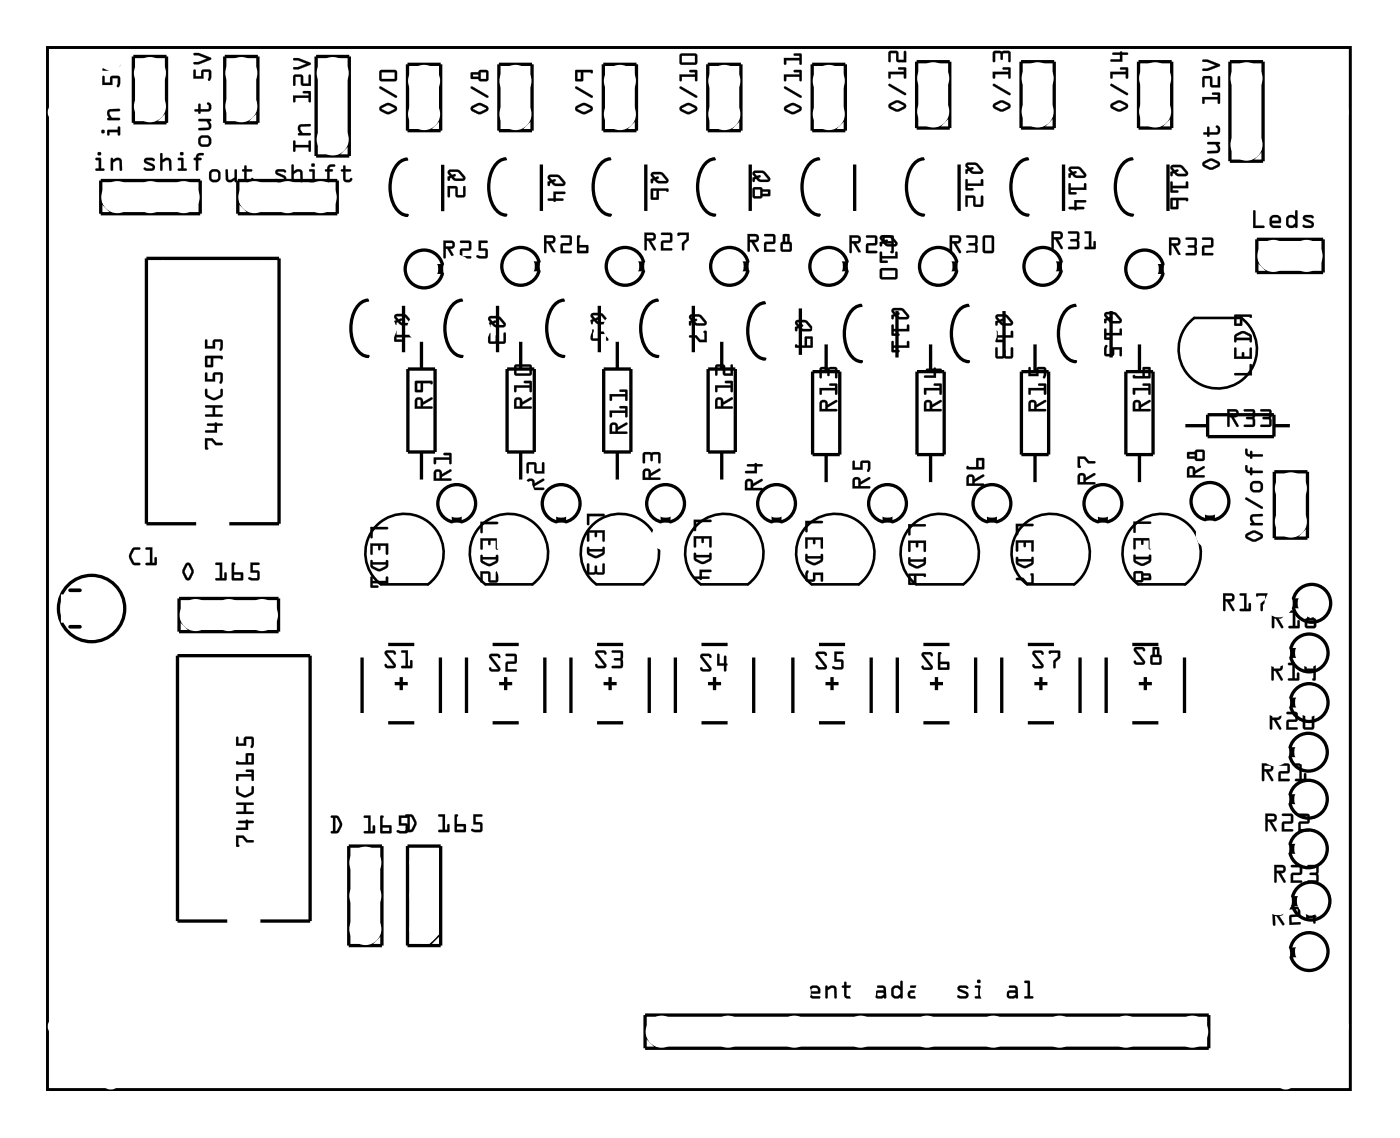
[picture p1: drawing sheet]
<svg xmlns="http://www.w3.org/2000/svg" width="107mm" height="87mm" viewBox="0 0 107 87" stroke-linecap="round" stroke-linejoin="round" font-family="sans-serif">
<g fill="none" stroke="#000" stroke-width=".2">
<path d="M3.6 3.6h99.8v79.8h-99.8zM95.1 24.3h-3.6a3 3 0 0 0-.4 4.5 3 3 0 0 0 4.4 0 3 3 0 0 0-.4-4.4M32.8 44.7h-3.6a3 3 0 0 1-.4-4.4 3 3 0 0 1 4.4 0 3 3 0 0 1-.4 4.4M37.2 44.7a3 3 0 0 1-.4-4.4 3 3 0 0 1 4.4 0 3 3 0 0 1-.4 4.4M37.2 44.7h3.6M49.3 44.7h-3.6a3 3 0 0 1-.4-4.4 3 3 0 0 1 4.4 0 3 3 0 0 1-.4 4.4M53.7 44.7a3 3 0 0 1-.4-4.4 3 3 0 0 1 4.4 0 3 3 0 0 1-.4 4.4M53.7 44.7h3.6M65.8 44.7h-3.6a3 3 0 0 1-.4-4.4 3 3 0 0 1 4.4 0 3 3 0 0 1-.4 4.4M70.2 44.7a3 3 0 0 1-.4-4.4 3 3 0 0 1 4.4 0 3 3 0 0 1-.4 4.4M70.2 44.7h3.6M82.3 44.7h-3.6a3 3 0 0 1-.4-4.4 3 3 0 0 1 4.4 0 3 3 0 0 1-.4 4.4"/>
<path d="M90.8 44.7h-3.6a3 3 0 0 1-.4-4.4 3 3 0 0 1 4.4 0 3 3 0 0 1-.4 4.4"/>
</g>
<g fill="#000">
<path d="M33.5 20.3h.5v.5h-.5zM40.9 20.1h.5v.5h-.5zM48.9 20.1h.5v.5h-.5zM56.9 20.1h.5v.5h-.5zM64.5 20.1h.5v.5h-.5zM72.9 20.1h.5v.5h-.5zM80.9 20.1h.5v.5h-.5zM88.7 20.3h.5v.5h-.5zM92.4 39.4h.5v.5h-.5zM34.7 39.6h.5v.5h-.5zM42.7 39.6h.5v.5h-.5zM50.7 39.6h.5v.5h-.5z"/>
<path d="M59.2 39.6h.5v.5h-.5zM67.7 39.6h.5v.5h-.5zM75.7 39.6h.5v.5h-.5zM84.2 39.6h.5v.5h-.5zM98.7 57.3h.5v.5h-.5zM98.8 49.7h.5v.5h-.5zM98.8 53.5h.5v.5h-.5zM99 45.9h.5v.5h-.5zM98.7 60.9h.5v.5h-.5zM98.7 64.7h.5v.5h-.5zM98.7 72.7h.6v.5h-.5zM98.9 68.7h.5v.5h-.5z"/>
<path d="M3.6 3.6h99.8v79.8h-99.8zM3.6 3.6v79.8h99.8v-79.8z"/>
<path d="M7.3 12.1h.4v.8h.2a.1 .1 0 0 1 .1 .1 .1 .1 0 0 1-.1 .1h-.5a.1 .1 0 0 1-.1-.1 .1 .1 0 0 1 .1-.1h.2v-.6h-.2zM7.3 12.1l.1 .1 .2 .1v.6h-.2l-.1 .1 .6 .1 .1-.2h-.3v-.8zM7.5 11.8a.15 .15 0 0 1 .3 0 .15 .15 0 0 1-.3 0zM7.5 11.8a.13 .13 0 0 0 .2 0 .13 .13 0 0 0-.2 0zM8.5 12.1h.1l.1 .1a.39 .39 0 0 1 .6 .1l.1 .7a.09 .09 0 0 1-.1 .1 .09 .09 0 0 1-.1-.1v-.7h-.3l-.2 .1v.6a.1 .1 0 0 1-.1 .1 .1 .1 0 0 1-.1-.1zM8.5 12.1v1l.1-.1v-.6l.3-.1h.3v.7h.1v-.7a.32 .32 0 0 0-.5-.2l-.2 .2v-.2zM11.1 12.1h.1a.71 .71 0 0 1 .6 .1 .12 .12 0 0 1 0 .2 .12 .12 0 0 1-.2-.1h-.4l.5 .3a.28 .28 0 0 1 .2 .3 .28 .28 0 0 1-.3 .2l-.6-.1a.12 .12 0 0 1 .1-.1 .12 .12 0 0 1 .2 0h.3l.1-.1-.6-.3-.1-.2zM11.1 12.2l-.1 .1 .1 .2 .6 .3-.1 .1-.5-.1-.1 .2h.2l.4 .1a.27 .27 0 0 0 .3-.2 .27 .27 0 0 0-.2-.3l-.5-.3h.5a.09 .09 0 0 0 .1 0 .09 .09 0 0 0 0-.1l-.2-.1zM12.3 11.7l.1 .1v.4a.39 .39 0 0 1 .7 .1v.7a.09 .09 0 0 1 0 .1 .09 .09 0 0 1-.1-.1l-.1-.7h-.2l-.3 .1 .1 .6a.1 .1 0 0 1-.1 .1 .1 .1 0 0 1-.1-.1zM12.3 11.7v1.3h.1v-.6l.3-.1h.2l.1 .7h.1v-.7a.32 .32 0 0 0-.5-.2l-.2 .2v-.5zM13.6 12.1h.4l.1 .8h.1a.1 .1 0 0 1 .1 .1 .1 .1 0 0 1-.1 .1h-.5a.1 .1 0 0 1-.1-.1 .1 .1 0 0 1 .1-.1h.2v-.6h-.2zM13.6 12.1l.1 .1 .2 .1v.6h-.2l-.1 .1 .7 .1v-.2h-.3v-.8zM13.8 11.8a.15 .15 0 0 1 .3 0 .15 .15 0 0 1-.3 0zM13.8 11.8a.15 .15 0 0 0 .3 0 .15 .15 0 0 0-.3 0zM15.1 11.8l.4-.1a.1 .1 0 0 1 .1 .1 .1 .1 0 0 1-.1 .1h-.3v.2h.2a.1 .1 0 0 1 .1 .1 .1 .1 0 0 1-.1 .1h-.2v.7a.1 .1 0 0 1-.1 .1 .1 .1 0 0 1-.1-.1v-.7h-.1a.1 .1 0 0 1-.1-.1 .1 .1 0 0 1 .1-.1h.1zM15.1 11.8l-.1 .3-.2 .1 .2 .1v.7l.1 .1 .1-.1v-.7l.2-.1-.2-.1v-.1l.4-.2-.3-.1z"/>
<path d="M7.3 12.1h.4v.8h.3l-.1 .2-.6-.1 .1-.1h.2v-.6h-.2zM7.5 11.8a.15 .15 0 0 1 .3 0 .15 .15 0 0 1-.3 0zM8.5 12.1h.1l.1 .1a.38 .38 0 0 1 .3-.1 .38 .38 0 0 1 .3 .2v.8l-.1-.1-.1-.7h-.2l-.2 .1v.6l-.2 .1zM11.1 12.2l.5-.1 .3 .1a.12 .12 0 0 1-.1 .1 .12 .12 0 0 1-.2 0h-.4l.5 .3a.27 .27 0 0 1 .2 .3 .27 .27 0 0 1-.3 .2h-.4l-.2-.1 .1-.2 .5 .1 .1-.1-.6-.3-.1-.2zM12.3 11.7l.1 .1v.4a.38 .38 0 0 1 .4-.1 .38 .38 0 0 1 .3 .2v.8l-.1-.1-.1-.7-.5 .1v.6l-.1 .1zM13.6 12.1h.4l.1 .8h.2v.2l-.7-.1 .1-.1h.2v-.6h-.2zM13.8 11.8a.15 .15 0 0 1 .3 0 .15 .15 0 0 1-.3 0zM15.1 11.8l.2-.1h.3v.1l-.4 .2v.1h.2v.1l-.2 .1v.7l-.1 .1-.1-.1v-.7l-.2-.1 .2-.1z"/>
<path d="M8.2 10l.8-.1v-.2h.1l.1 .6-.1 .1-.1-.3h-.6v.2l-.1 .1zM7.8 10.1a.14 .14 0 0 1 .2 0 .14 .14 0 0 1-.2 0zM8.3 8.4h.2h.7l-.1 .1h-.6l-.1 .1 .2 .4h.5l.1 .2h-1v-.1l.2-.1-.2-.3zM7.9 5.8l.1 .1v.4h.4l.1-.4 .6-.1 .1 .2v.4a.15 .15 0 0 1 0 .2 .15 .15 0 0 1-.2 0v-.6h-.4v.5h-.8zM7.9 4.6l.3-.1 .9 .4 .1 .1-1 .4h-.3v-.2h.3l.7-.2-.7-.3h-.3z"/>
<path d="M8.2 10l.8-.1v-.1a.1 .1 0 0 1 .1-.1 .1 .1 0 0 1 .1 .1v.5a.1 .1 0 0 1-.1 .1 .1 .1 0 0 1-.1-.1v-.2h-.6v.2a.1 .1 0 0 1-.1 .1 .1 .1 0 0 1-.1-.1zM8.2 10l.1 .4 .1-.1v-.2h.6l.1 .2h.1l-.1-.6h-.1v.3zM7.8 10.1a.15 .15 0 0 1 .2 0 .15 .15 0 0 1-.2 0zM7.8 10.1a.13 .13 0 0 0 .2 0 .13 .13 0 0 0-.2 0zM8.3 8.4l.8-.1a.09 .09 0 0 1 .1 .1 .09 .09 0 0 1-.1 .1h-.6l-.1 .2 .2 .3h.5a.1 .1 0 0 1 .1 .1 .1 .1 0 0 1-.1 .1h-.8a.1 .1 0 0 1-.1-.1 .11 .11 0 0 1 .2-.1l-.2-.3zM8.3 8.4l-.1 .3 .2 .3-.2 .1v.1h1l-.1-.2h-.5l-.2-.3v-.2h.7l.1-.1h-.7zM7.9 5.8l.1 .1v.4h.4l.1-.4 .6-.1 .1 .2-.1 .6a.1 .1 0 0 1-.1 .1 .1 .1 0 0 1 0-.1v-.6h-.4v.5h-.8zM7.9 5.8l-.1 .7h.8v-.5h.4v.6v.1l.1-.1 .1-.6-.1-.2-.6 .1-.1 .4h-.4v-.4zM7.9 4.6l.3-.1 1 .5-1 .4h-.3a.1 .1 0 0 1-.1-.1 .1 .1 0 0 1 .1-.1h.3l.7-.2-.7-.3h-.3zM7.9 4.6v.1h.3l.7 .3-.7 .2-.3 .1v.1h.3l1-.4-.1-.1-.9-.4z"/>
<path d="M15.2 10.8a.5 .5 0 0 1 1 0 .5 .5 0 0 1-1 0zM15.4 10.6v.3l.1 .2h.4l.1-.1v-.3l-.1-.1zM15.2 9.1h1v.2h-.2a.38 .38 0 0 1 .2 .4 .38 .38 0 0 1-.3 .3h-.7v-.2h.7l.1-.1-.2-.4h-.6zM15.2 8h.2v.4h.5l.1-.3-.1-.1v-.1a.35 .35 0 0 1 .3 .3 .35 .35 0 0 1-.3 .3h-.5l-.1 .2-.1-.2h-.3v-.1h.3zM14.8 5.3l.2 .1v.4h.4l.1-.4 .6-.1 .1 .2v.4a.15 .15 0 0 1 0 .2 .15 .15 0 0 1-.3 0l.1-.6h-.4v.5h-.8zM14.8 4.1h.4l.9 .3 .1 .1-1 .4h-.3v-.1h.3l.6-.3-.6-.3h-.3z"/>
<path d="M15.2 10.8a.51 .51 0 0 1 1 0 .51 .51 0 0 1-1 0zM15.2 10.8a.5 .5 0 0 0 1 0 .5 .5 0 0 0-1 0zM15.4 10.6v.3v.1l.5 .1 .1-.1-.1-.4zM15.4 10.6l.5-.1 .1 .2v.3l-.1 .1h-.4l-.1-.2zM15.2 9.1h.9a.1 .1 0 0 1 .1 .1 .11 .11 0 0 1-.2 .1 .39 .39 0 0 1-.1 .7h-.6a.09 .09 0 0 1-.1-.1 .09 .09 0 0 1 .1-.1h.6l.1-.2-.2-.3h-.6zM15.2 9.1v.2h.6l.2 .4-.1 .1h-.7v.1l.7 .1a.32 .32 0 0 0 .2-.5l-.1-.2 .2-.1-.1-.1zM15.2 8h.2v.4h.5l.1-.3-.1-.1v-.1a.21 .21 0 0 1 .2 0 .21 .21 0 0 1 .1 .2v.3l-.2 .1h-.6v.1a.1 .1 0 0 1-.1 .1 .1 .1 0 0 1-.1-.1v-.1h-.2a.1 .1 0 0 1-.1 0 .1 .1 0 0 1 .1-.1h.2zM15.2 8v.4h-.3v.1h.3l.1 .2 .1-.2h.5a.37 .37 0 0 0 .3-.3 .37 .37 0 0 0-.2-.4l-.1 .1 .1 .2v.2l-.1 .1h-.5l-.1-.4zM14.8 5.3l.2 .1v.4h.4l.1-.4 .6-.1 .1 .2-.1 .6a.1 .1 0 0 1-.1 .1 .1 .1 0 0 1-.1-.1l.1-.6h-.4v.5h-.8zM14.8 5.4v.6h.8v-.5h.4l-.1 .6 .1 .1 .1-.1 .1-.6-.1-.2-.6 .1-.1 .4h-.4v-.4zM14.8 4.1l.4-.1 1 .5-1 .4h-.3a.1 .1 0 0 1-.1-.1 .1 .1 0 0 1 .1-.1l.3 .1 .6-.3-.6-.3h-.3zM14.8 4.1l.1 .1h.3l.7 .3-.7 .3h-.3v.1h.3l1-.4-.1-.1-.9-.3z"/>
<path d="M16 13.5a.51 .51 0 0 1 1 0 .51 .51 0 0 1-1 0zM16 13.5a.5 .5 0 0 0 1 0 .5 .5 0 0 0-1 0zM16.2 13.2v.5l.1 .1 .4-.1v-.5l-.4-.1zM16.2 13.2l.4-.1 .1 .1v.4l-.1 .2h-.3l-.1-.1zM17.3 13h.2v.7l.1 .1 .4-.2v-.6a.1 .1 0 0 1 .1-.1 .1 .1 0 0 1 .1 .1v.9a.11 .11 0 0 1-.2 .1 .1 .1 0 0 1 0-.2 .39 .39 0 0 1-.7-.1zM17.3 13v.7a.32 .32 0 0 0 .5 .2l.2-.1v.1h.1v-.9h-.1v.6l-.4 .2-.1-.1-.1-.7zM18.7 12.7h.2v.3l.3-.1a.1 .1 0 0 1 .1 .1 .1 .1 0 0 1-.1 .1h-.3v.6l.2 .1 .2-.2h.1a.21 .21 0 0 1 0 .3 .21 .21 0 0 1-.3 .1l-.2-.1-.2-.1v-.7h-.1a.1 .1 0 0 1-.1-.1 .1 .1 0 0 1 .1-.1l.1 .1zM18.7 12.7v.3h-.2l.2 .1v.6a.37 .37 0 0 0 .4 .2 .37 .37 0 0 0 .3-.2l-.1-.1-.1 .2-.3-.1v-.6h.4v-.1h-.1h-.3v-.3zM21.1 13h.1a.71 .71 0 0 1 .7 .1 .12 .12 0 0 1-.1 .1 .12 .12 0 0 1-.1-.1l-.4 .1 .5 .2a.28 .28 0 0 1 .1 .3 .28 .28 0 0 1-.2 .3l-.6-.1a.12 .12 0 0 1 .1-.2 .12 .12 0 0 1 .1 .1h.4v-.1l-.5-.3-.1-.2zM21.2 13l-.1 .2 .1 .1 .6 .4-.1 .1-.6-.1v.1l.1 .1h.5a.27 .27 0 0 0 .2-.2 .27 .27 0 0 0-.1-.3l-.5-.2 .4-.1a.09 .09 0 0 0 .1 .1 .09 .09 0 0 0 .1-.1l-.2-.1zM22.3 12.6h.2v.5a.39 .39 0 0 1 .7 .1v.7a.09 .09 0 0 1-.1 .1 .09 .09 0 0 1-.1-.1v-.7l-.2-.1-.3 .2v.6a.1 .1 0 0 1-.1 .1 .1 .1 0 0 1-.1-.1zM22.4 12.6v1.3h.1v-.6l.3-.2 .2 .1v.7h.2v-.7a.32 .32 0 0 0-.5-.2l-.2 .1v-.5zM23.7 13h.4v.8h.2a.1 .1 0 0 1 .1 .1 .1 .1 0 0 1-.1 .1h-.5a.1 .1 0 0 1-.1-.1 .1 .1 0 0 1 .1-.1h.1v-.7h-.2zM23.7 13v.1h.2v.7h-.2v.1h.6v-.1h-.2v-.8zM23.8 12.6a.15 .15 0 0 1 .3 0 .15 .15 0 0 1-.3 0zM23.9 12.6a.13 .13 0 0 0 .2 0 .13 .13 0 0 0-.2 0zM25.2 12.7l.4-.1a.1 .1 0 0 1 .1 .1 .1 .1 0 0 1-.1 .1h-.3l-.1 .2 .2-.1a.1 .1 0 0 1 .1 .1 .1 .1 0 0 1-.1 .1h-.2l.1 .8a.1 .1 0 0 1-.1 .1 .1 .1 0 0 1-.1-.1v-.8h-.1a.1 .1 0 0 1-.1-.1 .1 .1 0 0 1 .1-.1l.1 .1zM25.2 12.7l-.1 .3h-.2l.2 .1v.8h.1v-.8l.3-.1h-.3v-.2l.5-.1-.3-.1zM26.3 12.7h.2v.3l.3-.1a.1 .1 0 0 1 .1 .1 .1 .1 0 0 1-.1 .1h-.3v.6l.2 .1 .2-.2h.1a.21 .21 0 0 1-.1 .3 .21 .21 0 0 1-.2 .1l-.3-.1-.1-.1v-.7h-.1a.1 .1 0 0 1-.1-.1 .1 .1 0 0 1 .1-.1l.1 .1zM26.3 12.7v.3h-.2l.2 .1v.6a.37 .37 0 0 0 .3 .2 .37 .37 0 0 0 .4-.2l-.1-.1-.1 .2-.3-.1v-.6h.3l.1-.1h-.1h-.3l-.1-.3z"/>
<path d="M16 13.4a.5 .5 0 0 1 1 0 .5 .5 0 0 1-1 0zM16.2 13.2v.5l.1 .1 .3-.1 .1-.1v-.4l-.1-.1zM17.3 13h.1l.1 .7 .1 .1 .4-.2v-.6h.1v.9h-.1v-.1a.38 .38 0 0 1-.4 .2 .38 .38 0 0 1-.3-.3zM18.7 12.7h.2v.3h.4v.1h-.4v.6l.3 .1 .1-.2 .1 .1a.35 .35 0 0 1-.3 .3 .35 .35 0 0 1-.4-.3v-.6l-.2-.1h.2zM21.2 13h.5l.2 .1a.12 .12 0 0 1-.1 .1 .12 .12 0 0 1-.1-.1l-.4 .1 .5 .2a.27 .27 0 0 1 .1 .3 .27 .27 0 0 1-.2 .2h-.5l-.1-.1v-.1l.6 .1 .1-.1-.6-.3-.1-.2zM22.4 12.6h.1v.5a.38 .38 0 0 1 .4-.2 .38 .38 0 0 1 .3 .3v.7h-.2v-.7l-.1-.1-.4 .2v.6h-.1zM23.7 13h.4v.8h.2v.1h-.6v-.1h.2v-.7h-.2zM23.8 12.6a.15 .15 0 0 1 .3 0 .15 .15 0 0 1-.3 0zM25.2 12.7l.2-.1h.2l.1 .1-.4 .1-.1 .2h.2h.1l-.3 .1v.8h-.1v-.8l-.2-.1h.2zM26.3 12.7h.2v.3h.3h.1l-.1 .1h-.3v.6l.3 .1 .1-.2 .1 .1a.35 .35 0 0 1-.4 .3 .35 .35 0 0 1-.3-.3v-.6l-.2-.1h.2z"/>
<path d="M22.5 10.8h.1v.3h1v-.3h.2v.8h-.2v-.3h-1v.3h-.1zM22.9 9.6l.2-.1h.7v.2h-.7l-.1 .1 .2 .4h.6v.1h-1v-.1h.2l-.2-.3zM22.5 7.3h1.1v-.2h-.4v-.1h.6v.8h-.2v-.3h-1v.3h-.1zM22.5 5.8l.6-.1 .1 .2v.5h.4v-.6l.2-.1v.9l-.7-.1-.1-.6h-.4v.6l-.1 .1zM22.5 4.5l.4-.1 .9 .4v.1l-.9 .4h-.4v-.2h.3l.7-.2-.7-.3h-.3z"/>
<path d="M22.5 10.8h.1v.3h1v-.3a.1 .1 0 0 1 .1-.1 .1 .1 0 0 1 .1 .1v.7a.1 .1 0 0 1-.1 .1 .1 .1 0 0 1-.1-.1v-.2h-1v.2a.1 .1 0 0 1-.1 .1 .1 .1 0 0 1-.1-.1zM22.5 10.8v.8h.1v-.3h1l.1 .3h.1v-.8h-.1l-.1 .3h-1v-.3zM22.9 9.6l.8-.1a.09 .09 0 0 1 .1 .1 .09 .09 0 0 1-.1 .1h-.6l-.1 .2 .2 .3h.5a.1 .1 0 0 1 .1 .1 .1 .1 0 0 1-.1 .1h-.8a.11 .11 0 0 1-.1-.2 .1 .1 0 0 1 .2 0l-.2-.3zM22.9 9.6l-.1 .3 .2 .3h-.1v.1h.9v-.1h-.6l-.2-.3v-.2h.8v-.2h-.7zM22.4 7.3h1.2v-.2l-.3 .1a.1 .1 0 0 1-.1-.1 .1 .1 0 0 1 .1-.1h.5v.8a.1 .1 0 0 1-.1 0 .1 .1 0 0 1-.1 0v-.3h-1v.3a.1 .1 0 0 1-.1 0 .1 .1 0 0 1-.1 0zM22.5 7.3v.5h.1v-.3h1l.1 .3h.1v-.8h-.6l.1 .1h.3v.2zM22.5 5.8h.7v.6h.4v-.6a.1 .1 0 0 1 .1-.1 .1 .1 0 0 1 .1 .1v.8l-.7-.1-.1-.6h-.4v.6a.1 .1 0 0 1-.1 .1 .1 .1 0 0 1-.1-.1zM22.5 5.8v.8l.1-.1v-.6h.5v.6l.7 .1v-.9l-.2 .1v.6h-.4v-.5l-.1-.2zM22.5 4.5l.4-.1 .9 .5-.9 .4h-.4a.1 .1 0 0 1-.1-.1 .1 .1 0 0 1 .1-.1h.3l.7-.2-.7-.3h-.3zM22.5 4.5v.1h.3l.7 .3-.7 .2-.3 .1v.1h.4l.9-.4v-.1l-.9-.4z"/>
<path d="M29.1 8.1l.6-.2 .6 .2a.23 .23 0 0 1 0 .4l-.7 .2-.5-.2v-.2zM29.2 8.3l.5 .3 .5-.3-.5-.2zM29.1 6.6h.1l1.2 .7v.1l-.1 .1-1.2-.7zM29.1 5.4h1.2l.1 .1v.6l-.2 .1h-1l-.1-.2zM29.2 5.5v.5h1v-.5z"/>
<path d="M29.1 8.1l.6-.2 .6 .2a.24 .24 0 0 1 0 .4l-.5 .2h-.2l-.5-.2-.1-.2zM29.1 8.2a.23 .23 0 0 0 .1 .3l.5 .2 .6-.2a.24 .24 0 0 0 0-.4l-.6-.2zM29.2 8.3l.5 .3 .5-.3-.5-.2zM29.2 8.3l.5-.3 .5 .3-.5 .3-.4-.2zM29.1 6.6h.1l1.2 .7a.1 .1 0 0 1 0 .1 .1 .1 0 0 1-.1 .1l-1.2-.7zM29.1 6.6v.2l1.2 .7 .1-.1v-.1l-1.2-.7zM29.1 5.4h1.2l.1 .1v.6l-.2 .1h-1l-.2-.2zM29.1 5.4v.6l.1 .2h1l.2-.1v-.6l-.1-.1zM29.2 5.5v.5h1v-.5zM29.2 5.5h1v.6h-1z"/>
<path d="M34 18.4h.6a.32 .32 0 0 1 .2 .4 .32 .32 0 0 1-.3 .2l.3 .7a.1 .1 0 0 1 0 .1 .1 .1 0 0 1-.1 0l-.4-.8h-.2l.1 .7a.1 .1 0 0 1-.1 .1 .1 .1 0 0 1-.1-.1zM34 18.4v1.4l.1-.1v-.7h.2l.4 .7h.1l-.3-.7a.31 .31 0 0 0 .3-.2 .31 .31 0 0 0-.2-.4zM34.1 18.6v.3l.5-.1v-.2zM34.1 18.6h.5l.1 .2-.6 .1zM35.3 18.4h.6l.2 .1v.6l-.7 .1v.4h.6a.1 .1 0 0 1 .1 .1 .1 .1 0 0 1-.1 .1h-.8l.1-.7 .6-.1v-.4h-.6zM35.3 18.5v.1h.6v.4l-.6 .1-.1 .7h.8v-.2h-.6v-.4l.6-.1 .1-.6-.2-.1zM36.7 18.4h.6a.1 .1 0 0 1 .1 .1 .1 .1 0 0 1-.1 .1h-.5v.4l.5 .1 .1 .6-.2 .1-.7-.1a.1 .1 0 0 1 0-.1 .1 .1 0 0 1 .1-.1l.6 .1v-.4h-.5zM36.7 18.4v.8h.5v.4l-.6-.1-.1 .2 .3 .1h.4l.2-.2-.1-.5-.1-.1h-.4v-.4h.5v-.1z"/>
<path d="M34 18.4h.6a.32 .32 0 0 1 .2 .4 .32 .32 0 0 1-.3 .2l.3 .7-.1 .1-.4-.8h-.2v.7l-.1 .1zM34.1 18.6v.3l.6-.1-.1-.2zM35.3 18.5l.6-.1 .2 .1-.1 .6-.6 .1v.4h.6v.2h-.8l.1-.7 .6-.1v-.4h-.6zM36.7 18.4h.6l.1 .1-.1 .1h-.5v.4h.5v.1v.6l-.1 .1h-.4a.15 .15 0 0 1-.2 0 .15 .15 0 0 1 0-.3l.6 .1v-.4h-.5z"/>
<path d="M34.4 13a.91 .91 0 0 1 1.3 .6l-.2 .2-.6 .1-.3-.3-.3 .2v-.3h.2l-.2-.2zM34.5 13.2l.1 .2 .2-.1a.11 .11 0 0 1 .1 .2 .11 .11 0 0 1-.2 0l.2 .2 .6-.1-.4-.4zM34.3 14.2l.7 .1 .1 .6h.4v-.6h.1v.7l-.1 .1h-.5l-.1-.2v-.5h-.4v.6l-.2 .1z"/>
<path d="M34.3 13a.92 .92 0 0 1 1.3 .5v.2l-.1 .1-.6 .1-.3-.3h-.1v.2a.1 .1 0 0 1-.1 .1 .1 .1 0 0 1-.1-.1v-.3h.2l-.2-.2zM34.4 13.1l-.1 .2 .2 .2h-.2v.3h.1l.1-.2h.1l.2 .2h.6a.21 .21 0 0 0 .2-.1 .21 .21 0 0 0 0-.2l-.3-.4a.97 .97 0 0 0-.9-.1zM34.5 13.2l.1 .2 .2-.1a.11 .11 0 0 1 .1 .2 .11 .11 0 0 1-.2 0l.2 .2 .6-.1-.4-.4zM34.5 13.2h.6l.4 .4-.6 .1a.14 .14 0 0 1-.2-.1 .14 .14 0 0 1 .2-.2l-.1-.1-.2 .1zM34.3 14.2l.7 .1 .1 .6h.4v-.6a.1 .1 0 0 1 .1-.1 .1 .1 0 0 1 .1 .1v.6l-.2 .2h-.6v-.7h-.4v.6a.1 .1 0 0 1-.1 .1 .1 .1 0 0 1-.1-.1zM34.3 14.2l.1 .9 .1-.1v-.6h.4v.5l.1 .2h.5l.1-.1v-.7h-.1v.6h-.4l-.1-.6z"/>
<path d="M36.1 8.1l.6-.2 .6 .2a.23 .23 0 0 1 0 .4l-.7 .2-.5-.2v-.2zM36.2 8.3l.5 .3 .5-.3-.5-.2zM36.1 6.6h.1l1.2 .7v.1l-.1 .1-1.2-.7zM36.1 5.6l.5-.1 .2-.1h.5l.1 .1v.6l-.2 .1h-.4l-.2-.2h-.5zM36.8 5.5v.5h.4v-.5zM36.2 5.7v.2h.4v-.2z"/>
<path d="M36.1 8.1l.6-.2 .6 .2a.24 .24 0 0 1 0 .4l-.5 .2h-.2l-.5-.2-.1-.2zM36.1 8.2a.23 .23 0 0 0 .1 .3l.5 .2 .6-.2a.24 .24 0 0 0 0-.4l-.6-.2zM36.2 8.3l.5 .3 .5-.3-.5-.2zM36.2 8.3l.5-.3 .5 .3-.5 .3-.4-.2zM36.1 6.6h.1l1.2 .7a.1 .1 0 0 1 0 .1 .1 .1 0 0 1-.1 .1l-1.2-.7zM36.1 6.6v.2l1.2 .7 .1-.1v-.1l-1.2-.7zM36.1 5.5h.5l.2-.2 .5 .1 .1 .1v.6l-.2 .1h-.4l-.2-.2-.5 .1zM36.1 5.6v.4h.6l.1 .2h.4l.2-.1v-.6l-.1-.1h-.5l-.1 .1zM36.8 5.5v.5h.4v-.5zM36.8 5.5h.4v.6h-.4zM36.2 5.7v.2h.4v-.2zM36.2 5.7h.5v.2h-.5z"/>
<path d="M41.7 18h.6a.32 .32 0 0 1 .3 .4 .32 .32 0 0 1-.4 .2l.3 .6a.1 .1 0 0 1 0 .2 .1 .1 0 0 1-.1-.1l-.4-.7h-.1v.7a.1 .1 0 0 1-.1 .1 .1 .1 0 0 1-.1-.1zM41.7 18v1.4l.1-.1v-.7h.2l.4 .7h.1l-.3-.7a.31 .31 0 0 0 .3-.2 .31 .31 0 0 0-.2-.4zM41.9 18.2v.3l.5-.1-.1-.2zM41.8 18.2h.5l.1 .2-.6 .1zM43 18h.6l.2 .1v.6l-.7 .1v.4h.6a.1 .1 0 0 1 .1 .1 .1 .1 0 0 1-.1 .1h-.8l.1-.7 .6-.1v-.4h-.6zM43 18.1v.1h.6v.4l-.6 .1-.1 .7h.9v-.2h-.7v-.4l.7-.1v-.6l-.2-.1zM44.2 18h.2a.09 .09 0 0 1 .1 .1 .09 .09 0 0 1-.1 .1v.6h.7l-.1 .6-.8-.1zM44.2 18.1v1.2l.8 .1 .1-.6h-.7v-.6v-.1zM44.4 18.9v.3h.5v-.3zM44.4 18.9h.5v.3h-.5z"/>
<path d="M41.7 18h.6a.32 .32 0 0 1 .2 .4 .32 .32 0 0 1-.3 .2l.3 .7-.1 .1-.4-.8h-.1v.7l-.2 .1zM41.9 18.2v.3l.5-.1-.1-.2zM43 18h.6l.2 .1v.6l-.7 .1v.4h.7v.2h-.9l.1-.7 .6-.1v-.4h-.6zM44.2 18l.3 .1-.1 .1v.6h.7l-.1 .6-.8-.1zM44.4 18.9v.3h.5v-.3z"/>
<path d="M42 13.4h.1a.91 .91 0 0 1 1.2 .6l-.1 .2h-.6l-.4-.2-.2 .2v-.3h.1l-.1-.2zM42.1 13.6l.2 .2 .2-.1a.11 .11 0 0 1 .1 .2 .11 .11 0 0 1-.2 0l.2 .2 .5-.1-.4-.4zM42.4 14.7h.9v.1l-.7 .1v.3h.5v.1l-.5 .1-.1 .1-.1-.1-.4-.1v-.1h.4z"/>
<path d="M42 13.4a.92 .92 0 0 1 1.3 .5v.2l-.1 .1h-.7l-.3-.2h-.1v.2a.1 .1 0 0 1-.1 .1 .1 .1 0 0 1-.1-.1v-.3h.2l-.1-.2zM42 13.4v.3l.1 .2h-.1v.3h.1v-.2h.1l.3 .2h.6a.21 .21 0 0 0 .2-.1 .21 .21 0 0 0 0-.2l-.4-.4a.97 .97 0 0 0-.8-.1zM42.1 13.6l.2 .2 .2-.1a.11 .11 0 0 1 .1 .1 .11 .11 0 0 1-.2 .1l.2 .2 .5-.1-.4-.4zM42.1 13.6h.6l.4 .4-.5 .1a.14 .14 0 0 1-.2-.1 .14 .14 0 0 1 .2-.2l-.1-.1-.2 .1zM42.4 14.7h.8a.1 .1 0 0 1 .1 .1 .1 .1 0 0 1-.1 .1h-.6v.3h.5a.1 .1 0 0 1 .1 .1 .1 .1 0 0 1-.1 .1h-.5a.09 .09 0 0 1-.1 .1 .09 .09 0 0 1-.1-.1h-.4a.1 .1 0 0 1-.1-.1 .1 .1 0 0 1 .1-.1h.4zM42.4 14.7v.5h-.4v.1l.4 .1 .1 .1 .1-.1 .5-.1v-.1h-.5v-.4h.7v-.1z"/>
<path d="M44.1 8.1l.6-.2 .6 .2a.23 .23 0 0 1 0 .4l-.7 .2-.5-.2v-.2zM44.2 8.3l.5 .3 .5-.3-.5-.2zM44.1 6.6h.1l1.2 .7v.1l-.1 .1-1.2-.7zM44.1 5.4h1.2l.1 .1-.1 .1-.1-.1h-.5l-.1 .7h-.5v-.1zM44.2 5.5v.5h.3v-.5z"/>
<path d="M44.1 8.1l.6-.2 .6 .2a.24 .24 0 0 1 0 .4l-.5 .2h-.2l-.5-.2-.1-.2zM44.1 8.2a.23 .23 0 0 0 .1 .3l.5 .2 .6-.2a.24 .24 0 0 0 0-.4l-.6-.2zM44.2 8.3l.5 .3 .5-.3-.5-.2zM44.2 8.3l.5-.3 .5 .3-.5 .3-.4-.2zM44.1 6.6h.1l1.2 .7a.1 .1 0 0 1 0 .1 .1 .1 0 0 1-.1 .1l-1.2-.7zM44.1 6.6v.2l1.2 .7 .1-.1v-.1l-1.2-.7zM44.1 5.4l1.2-.1 .1 .2a.09 .09 0 0 1-.1 .1 .09 .09 0 0 1-.1-.1h-.5v.7h-.6l-.1-.1zM44.1 5.4v.7v.1h.5l.1-.7h.5l.1 .1 .1-.1-.1-.1zM44.2 5.5v.5h.3v-.5zM44.2 5.5h.3v.6h-.3z"/>
<path d="M49.4 17.8h.6a.32 .32 0 0 1 .2 .4 .32 .32 0 0 1-.3 .2l.3 .6a.1 .1 0 0 1 0 .2 .1 .1 0 0 1-.1-.1l-.4-.7h-.2l.1 .7a.1 .1 0 0 1-.1 .1 .1 .1 0 0 1-.1-.1zM49.4 17.8v1.4l.1-.1v-.7h.2l.4 .7h.1l-.3-.7a.31 .31 0 0 0 .3-.2 .31 .31 0 0 0-.2-.4zM49.5 18v.3l.5-.1v-.2zM49.5 18h.5l.1 .2-.6 .1zM50.7 17.8h.6l.2 .1v.6l-.7 .1v.4h.6a.1 .1 0 0 1 .1 .1 .1 .1 0 0 1-.1 .1h-.8l.1-.7 .6-.1v-.4h-.6zM50.7 17.8v.2h.6v.4l-.6 .1-.1 .7h.8v-.2h-.6v-.4l.6-.1 .1-.6-.2-.1zM51.9 17.8h.9v.6l-.4 .3v.4a.1 .1 0 0 1-.1 .1 .1 .1 0 0 1-.1-.1v-.5l.4-.3v-.3h-.5l-.2 .1zM51.9 17.8l.1 .3 .6-.1v.3l-.4 .3 .1 .5 .1 .1v-.5l.3-.3 .1-.6z"/>
<path d="M49.4 17.8h.6a.32 .32 0 0 1 .2 .4 .32 .32 0 0 1-.3 .2l.3 .7-.1 .1-.4-.8h-.2v.7l-.1 .1zM49.5 18v.3l.6-.1-.1-.2zM50.7 17.8h.6l.2 .1-.1 .6-.6 .1v.4h.6v.2h-.8l.1-.7 .6-.1v-.4h-.6zM51.9 17.8h.9v.6l-.4 .3v.5l-.2-.1v-.5l.4-.3v-.3l-.7 .1z"/>
<path d="M49.9 13.2h.1a.91 .91 0 0 1 1.2 .6l-.1 .2h-.6l-.4-.2-.2 .2v-.3l.1-.1-.1-.1zM50 13.4l.2 .2 .2-.1a.11 .11 0 0 1 .1 .1 .11 .11 0 0 1-.2 .1l.2 .2 .5-.1-.4-.4zM49.9 14.5l1.2-.1 .1 .2-.1 .1-.1-.1h-.5l-.1 .7h-.5v-.1zM50 14.6v.5h.3v-.5z"/>
<path d="M49.9 13.2a.92 .92 0 0 1 1.3 .5v.2l-.1 .1h-.7l-.3-.2h-.1v.1a.1 .1 0 0 1-.1 .1 .1 .1 0 0 1-.1-.1v-.2l.2-.1-.1-.1zM49.9 13.2v.3l.1 .2h-.1v.3h.1v-.2h.1l.3 .2h.6a.21 .21 0 0 0 .2-.1 .21 .21 0 0 0 0-.2l-.4-.4a.97 .97 0 0 0-.8-.1zM50 13.4l.2 .2 .1-.1a.11 .11 0 0 1 .2 .1 .11 .11 0 0 1-.2 .1l.2 .2 .5-.1-.4-.4zM50 13.3l.6 .1 .4 .4-.5 .1a.14 .14 0 0 1-.2-.1 .14 .14 0 0 1 .2-.2l-.1-.1-.2 .1zM49.9 14.4h1.2l.1 .2a.09 .09 0 0 1-.1 .1 .09 .09 0 0 1-.1-.1h-.5v.7h-.6l-.1-.1zM49.9 14.5v.7v.1h.5l.1-.7h.5l.1 .1 .1-.1-.1-.2zM50 14.6v.5h.3v-.5zM50 14.6h.3v.5h-.3z"/>
<path d="M52.1 8.1l.6-.2 .6 .2a.23 .23 0 0 1 0 .4l-.7 .2-.5-.2v-.2zM52.2 8.3l.5 .3 .5-.3-.5-.2zM52.1 6.6h.1l1.2 .7v.1l-.1 .1-1.2-.7zM52.1 5.7h1.1v-.2h-.4v-.1h.6v.8h-.2v-.3h-1v.3h-.1zM52.1 4.1h1.2l.1 .2v.6l-.2 .1-1-.1-.1-.1zM52.2 4.3v.5h1v-.5z"/>
<path d="M52.1 8.1l.6-.2 .6 .2a.24 .24 0 0 1 0 .4l-.5 .2h-.2l-.5-.2-.1-.2zM52.1 8.2a.23 .23 0 0 0 .1 .3l.5 .2 .6-.2a.24 .24 0 0 0 0-.4l-.6-.2zM52.2 8.3l.5 .3 .5-.3-.5-.2zM52.2 8.3l.5-.3 .5 .3-.5 .3-.4-.2zM52.1 6.6h.1l1.2 .7a.1 .1 0 0 1 0 .1 .1 .1 0 0 1-.1 .1l-1.2-.7zM52.1 6.6v.2l1.2 .7 .1-.1v-.1l-1.2-.7zM52 5.7h1.2v-.2h-.3a.1 .1 0 0 1-.1-.1 .1 .1 0 0 1 .1-.1l.5 .1v.7a.1 .1 0 0 1-.1 .1 .1 .1 0 0 1-.1-.1v-.2h-1v.2a.1 .1 0 0 1-.1 .1 .1 .1 0 0 1-.1-.1zM52.1 5.7v.5h.1v-.3h1l.1 .3h.1v-.8h-.6l.1 .1h.3v.2zM52.1 4.1h1.2l.1 .2v.6l-.2 .1h-1l-.2-.2zM52.1 4.2v.6l.1 .1 1 .1 .2-.2v-.5l-.1-.2zM52.2 4.3v.5h1v-.5zM52.2 4.3h1v.5h-1z"/>
<path d="M57.3 17.9h.6a.32 .32 0 0 1 .2 .4 .32 .32 0 0 1-.3 .2l.3 .6a.1 .1 0 0 1 0 .2 .1 .1 0 0 1-.1-.1l-.4-.7h-.2l.1 .7a.1 .1 0 0 1-.1 .1 .1 .1 0 0 1-.1-.1zM57.3 17.9v1.4l.1-.1v-.7h.2l.4 .7h.1l-.3-.7a.31 .31 0 0 0 .3-.2 .31 .31 0 0 0-.2-.4zM57.4 18.1v.3l.5-.1v-.2zM57.4 18.1h.5l.1 .2-.6 .1zM58.5 17.9h.7l.2 .1v.6l-.7 .1v.4h.6a.1 .1 0 0 1 .1 .1 .1 .1 0 0 1-.1 .1h-.8l.1-.7 .6-.1v-.4h-.6zM58.6 18v.1h.6v.4l-.6 .1-.1 .7h.8v-.2h-.6v-.4l.6-.1 .1-.6-.2-.1zM60 17.9l.5 .1v.5l.2 .2v.4l-.1 .2h-.6l-.2-.1v-.5l.2-.2zM60 18v.5l-.2 .2v.5l.2 .1h.5l.2-.2v-.4l-.2-.2v-.5zM60 18.7v.4h.5v-.4zM60 18.7h.5v.4h-.5zM60.1 18.1v.4h.2v-.4zM60.1 18.1h.2v.4h-.2z"/>
<path d="M57.3 17.9h.6a.31 .31 0 0 1 .2 .4 .31 .31 0 0 1-.3 .2l.3 .7-.1 .1-.4-.8h-.2v.7l-.1 .1zM57.4 18.1v.3l.6-.1-.1-.2zM58.6 17.9h.6l.2 .1-.1 .6-.6 .1v.4h.6v.2h-.8l.1-.7 .6-.1v-.4h-.6zM60 17.9l.5 .1v.5l.2 .2v.4l-.2 .2h-.5l-.2-.1v-.5l.2-.2zM60 18.7v.4h.5v-.4zM60.1 18.1v.4h.2v-.4z"/>
<path d="M57.7 13.1h.1a.91 .91 0 0 1 1.2 .6l-.1 .2h-.6l-.4-.2-.2 .2-.1-.3 .2-.1-.1-.1zM57.8 13.3l.2 .2 .1-.1a.11 .11 0 0 1 .2 .1 .11 .11 0 0 1-.2 .1l.2 .2 .5-.1-.4-.4zM57.7 14.4l.5-.1 .2 .2h.6v.5h-.6l-.2 .2h-.4l-.2-.2zM57.8 14.5v.5h.4v-.5zM58.4 14.7v.1h.4v-.1z"/>
<path d="M57.7 13.1a.92 .92 0 0 1 1.3 .5v.2l-.1 .1h-.7l-.3-.2h-.1v.1a.1 .1 0 0 1-.1 .1 .1 .1 0 0 1-.1-.1v-.2l.2-.1-.2-.1zM57.7 13.1v.2l.1 .3h-.2l.1 .3h.1v-.2h.1l.3 .2h.6a.21 .21 0 0 0 .2-.1 .21 .21 0 0 0-.1-.2l-.3-.4a.97 .97 0 0 0-.8-.1zM57.8 13.3l.2 .2 .1-.1a.11 .11 0 0 1 .2 .1 .11 .11 0 0 1-.2 .1l.2 .1h.5l-.4-.4zM57.8 13.2h.6l.4 .5-.5 .1a.14 .14 0 0 1-.2-.1 .14 .14 0 0 1 .2-.2l-.1-.1-.2 .1zM57.7 14.4l.5-.1 .2 .2h.6v.5h-.6l-.2 .2h-.4l-.2-.2zM57.7 14.4v.6l.1 .2h.4l.2-.2h.6v-.5h-.6l-.2-.2zM57.8 14.5v.5h.4v-.5zM57.8 14.5h.4v.5h-.4zM58.4 14.7v.1h.4v-.1zM58.4 14.7h.4v.2h-.4z"/>
<path d="M60.1 8.1l.6-.2 .6 .2a.23 .23 0 0 1 0 .4l-.7 .2-.5-.2v-.2zM60.2 8.3l.5 .3 .5-.3-.5-.2zM60.1 6.6h.1l1.2 .7v.1l-.1 .1-1.2-.7zM60.1 5.7h1.1v-.2h-.4v-.1h.6v.8h-.2v-.3h-1v.3h-.1zM60.1 4.4h1.1v-.1h-.4v-.2h.6v.8h-.2v-.3h-1v.3l-.1 .1z"/>
<path d="M60.1 8.1l.6-.2 .6 .2a.24 .24 0 0 1 0 .4l-.5 .2h-.2l-.5-.2-.1-.2zM60.1 8.2a.23 .23 0 0 0 .1 .3l.5 .2 .6-.2a.24 .24 0 0 0 0-.4l-.6-.2zM60.2 8.3l.5 .3 .5-.3-.5-.2zM60.2 8.3l.5-.3 .5 .3-.5 .3-.4-.2zM60.1 6.6h.1l1.2 .7a.1 .1 0 0 1 0 .1 .1 .1 0 0 1-.1 .1l-1.2-.7zM60.1 6.6v.2l1.2 .7 .1-.1v-.1l-1.2-.7zM60 5.7h1.2v-.2h-.3a.1 .1 0 0 1-.1-.1 .1 .1 0 0 1 .1-.1l.5 .1v.7a.1 .1 0 0 1-.1 .1 .1 .1 0 0 1-.1-.1v-.2h-1v.2a.1 .1 0 0 1-.1 .1 .1 .1 0 0 1-.1-.1zM60.1 5.7v.5h.1v-.3h1l.1 .3h.1v-.8h-.6l.1 .1h.3v.2zM60 4.4h1.2v-.1h-.3a.1 .1 0 0 1-.1-.1 .1 .1 0 0 1 .1-.1h.5v.8a.1 .1 0 0 1-.1 .1 .1 .1 0 0 1-.1-.1v-.3h-1v.3a.1 .1 0 0 1-.1 .1 .1 .1 0 0 1-.1-.1zM60.1 4.4v.5h.1v-.3h1l.1 .3h.1v-.8l-.6 .1 .1 .1h.3v.1z"/>
<path d="M65.1 18h.6a.32 .32 0 0 1 .3 .4 .32 .32 0 0 1-.4 .2l.3 .6a.1 .1 0 0 1 0 .2 .1 .1 0 0 1-.1-.1l-.4-.7h-.2l.1 .7a.1 .1 0 0 1-.1 .1 .1 .1 0 0 1-.1-.1zM65.1 18v1.4l.1-.1v-.7h.2l.4 .7h.1l-.3-.7a.31 .31 0 0 0 .3-.2 .31 .31 0 0 0-.2-.4zM65.2 18.2v.3l.6-.1-.1-.2zM65.2 18.2h.5l.1 .2-.6 .1zM66.4 18h.6l.2 .1v.6l-.7 .1v.4h.6a.1 .1 0 0 1 .1 .1 .1 .1 0 0 1-.1 .1h-.8l.1-.7 .6-.1v-.4h-.6zM66.4 18.1v.1h.6v.4l-.6 .1-.1 .7h.8v-.2h-.6v-.4l.6-.1 .1-.6-.2-.1zM67.6 18l.9 .1v1.2l-.2 .1a.09 .09 0 0 1-.1-.1 .09 .09 0 0 1 .1-.1v-.6h-.7zM67.6 18.1v.5h.7v.6l-.1 .1 .2 .1 .1-1.3zM67.8 18.2v.3h.5v-.3zM67.8 18.2h.5v.3h-.5z"/>
<path d="M65.1 18h.6a.32 .32 0 0 1 .2 .4 .32 .32 0 0 1-.3 .2l.3 .7-.1 .1-.4-.8h-.2v.7l-.1 .1zM65.2 18.2v.3l.6-.1-.1-.2zM66.4 18h.6l.2 .1v.6l-.7 .1v.4h.6v.2h-.8l.1-.7 .6-.1v-.4h-.6zM67.6 18l.9 .1-.1 1.3-.2-.1 .1-.1v-.6h-.7zM67.8 18.2v.3h.5v-.3z"/>
<path d="M67.5 18.1v-.1a.91 .91 0 0 1 1.3 .7l-.2 .2h-.6l-.3-.3-.3 .3v-.4h.2l-.2-.2zM67.6 18.2l.1 .2h.2a.11 .11 0 0 1 .1 .1 .11 .11 0 0 1-.1 .1l.1 .1h.6l-.4-.5zM67.4 19.3h.2v.3h1v-.3h.1l.1 .5h-1.2v.2h.4v.1h-.6zM67.4 20.6l1.2-.1 .2 .2-.1 .6-.1 .1h-1.1l-.1-.2zM67.6 20.7v.5h1v-.5z"/>
<path d="M67.5 18.1a.92 .92 0 0 1 1.2 .4v.2l-.1 .2h-.6l-.3-.3-.1 .1v.1a.1 .1 0 0 1-.1 .1 .1 .1 0 0 1-.1-.1v-.3h.2l-.2-.2zM67.5 18.1l-.1 .2 .2 .2h-.2v.3h.1l.1-.1 .1-.1 .2 .2 .6 .1a.21 .21 0 0 0 .2-.2 .21 .21 0 0 0 0-.2l-.3-.4a.97 .97 0 0 0-.9-.1zM67.6 18.2l.1 .2 .2-.1a.11 .11 0 0 1 .1 .2 .11 .11 0 0 1-.1 .1l.1 .1 .6-.1-.4-.4zM67.6 18.2h.6l.4 .4-.6 .1a.14 .14 0 0 1-.2-.1 .14 .14 0 0 1 .2-.1l-.1-.1h-.2zM67.4 19.3h.2v.3h1v-.2a.1 .1 0 0 1 .1-.1 .1 .1 0 0 1 .1 .1v.4h-1.2v.2l.3-.1a.1 .1 0 0 1 .1 .1 .1 .1 0 0 1-.1 .1h-.5zM67.4 19.3l.1 .8h.5v-.1h-.4v-.2h1.2l-.1-.5h-.1v.3h-1v-.3zM67.4 20.6l1.2-.1 .2 .2-.1 .6-.1 .1h-1.1l-.1-.2zM67.5 20.6l-.1 .6 .1 .2h1.1l.1-.1v-.6l-.1-.2zM67.6 20.7v.5h1v-.5zM67.6 20.7h1v.5h-1z"/>
<path d="M68.1 7.9l.6-.2 .6 .2a.23 .23 0 0 1 0 .4l-.7 .2-.5-.2v-.2zM68.2 8.1l.5 .3 .5-.3-.5-.2zM68.1 6.4h.1l1.2 .7v.1l-.1 .1-1.2-.7zM68.1 5.5h1.1v-.2h-.4v-.1h.6v.8h-.2v-.3h-1v.3h-.1zM68.1 3.9h.6l.1 .2v.5h.4v-.6l.2-.1v.9l-.7-.1-.1-.6h-.4v.6l-.1 .1z"/>
<path d="M68.1 7.9l.6-.2 .6 .2a.24 .24 0 0 1 0 .4l-.5 .2h-.2l-.5-.2-.1-.2zM68.1 8a.23 .23 0 0 0 .1 .3l.5 .2 .6-.2a.24 .24 0 0 0 0-.4l-.6-.2zM68.2 8.1l.5 .3 .5-.3-.5-.2zM68.2 8.1l.5-.3 .5 .3-.5 .3-.4-.2zM68.1 6.4h.1l1.2 .7a.1 .1 0 0 1 0 .1 .1 .1 0 0 1-.1 .1l-1.2-.7zM68.1 6.4v.2l1.2 .7 .1-.1v-.1l-1.2-.7zM68 5.5h1.2v-.2h-.3a.1 .1 0 0 1-.1-.1 .1 .1 0 0 1 .1-.1l.5 .1v.7a.1 .1 0 0 1-.1 .1 .1 .1 0 0 1-.1-.1v-.2h-1v.2a.1 .1 0 0 1-.1 .1 .1 .1 0 0 1-.1-.1zM68.1 5.5v.5h.1v-.3h1l.1 .3h.1v-.8h-.6l.1 .1h.3v.2zM68.1 3.9h.7v.7h.4v-.6a.1 .1 0 0 1 .1-.1 .1 .1 0 0 1 .1 .1v.8l-.7-.1-.1-.6h-.4v.6a.1 .1 0 0 1-.1 .1 .1 .1 0 0 1-.1-.1zM68.1 4v.7h.1v-.6h.5v.6l.7 .1v-.9l-.2 .1v.6h-.4v-.5l-.1-.2z"/>
<path d="M72.7 18h.7a.32 .32 0 0 1 .2 .4 .32 .32 0 0 1-.3 .2l.3 .6a.1 .1 0 0 1 0 .2 .11 .11 0 0 1-.2-.1l-.4-.7h-.1v.7a.1 .1 0 0 1-.1 .1 .1 .1 0 0 1-.1-.1zM72.8 18v1.4l.1-.1v-.7h.2l.4 .7h.1l-.4-.7a.31 .31 0 0 0 .4-.2 .31 .31 0 0 0-.2-.4zM72.9 18.2v.3l.5-.1v-.2zM72.9 18.2h.5v.2l-.5 .1zM74 18h.7l.2 .2-.1 .5 .1 .6-.2 .1h-.6a.1 .1 0 0 1-.1-.1 .1 .1 0 0 1 .1-.1h.6v-.4h-.4a.1 .1 0 0 1-.1-.1 .1 .1 0 0 1 .1-.1h.4v-.4h-.6zM74 18.1l.1 .1h.6v.4h-.5v.1v.1h.5v.4h-.6l-.1 .1 .8 .1 .1-.2-.1-.5 .1-.6-.2-.1zM75.3 18.1l.7-.1 .1 .1 .1 1.1-.2 .2h-.5l-.2-.1zM75.3 18.1v1.2l.2 .1h.5l.1-.2v-1.1l-.1-.1zM75.5 18.2v1h.5v-1zM75.4 18.2h.6v1h-.6z"/>
<path d="M72.8 18h.6a.32 .32 0 0 1 .2 .4 .32 .32 0 0 1-.3 .2l.3 .7-.1 .1-.5-.8h-.1v.7l-.1 .1zM72.9 18.2v.3l.5-.1v-.2zM74 18h.7l.2 .1-.1 .6 .1 .5-.1 .2-.8-.1 .1-.1h.6v-.4h-.5v-.1v-.1h.5v-.4h-.6zM75.3 18.1l.7-.1 .1 .1v1.1l-.1 .2h-.5l-.2-.1zM75.5 18.2v1h.5v-1z"/>
<path d="M74 12.5h.1a.91 .91 0 0 1 1.2 .6l-.1 .2h-.6l-.4-.2-.2 .2v-.3l.1-.1-.1-.2zM74.1 12.6l.2 .3 .2-.1a.11 .11 0 0 1 .1 .1 .11 .11 0 0 1-.2 .1l.2 .1h.5l-.4-.5zM74 13.7l.1 .1v.3h1v-.3l.2-.1v.5h-1.2v.2h.4l.1 .1-.6 .1zM74 15h.7v.7h.4v-.6l.2-.1v.7l-.2 .1h-.4l-.2-.1v-.6h-.4v.7h-.1z"/>
<path d="M74 12.5a.92 .92 0 0 1 1.3 .5v.2l-.1 .1h-.7l-.3-.2h-.1v.1a.1 .1 0 0 1-.1 .1 .1 .1 0 0 1-.1-.1v-.2l.2-.1-.1-.2zM74 12.5v.2l.1 .2-.1 .1v.3h.1v-.2h.1l.3 .2h.6a.21 .21 0 0 0 .2-.1 .21 .21 0 0 0 0-.2l-.4-.4a.97 .97 0 0 0-.8-.1zM74.1 12.6l.2 .3 .2-.1a.11 .11 0 0 1 .1 .1 .11 .11 0 0 1-.2 .1l.2 .1h.5l-.4-.5zM74.1 12.6h.6l.4 .5h-.5a.14 .14 0 0 1-.2 0 .14 .14 0 0 1 .2-.2l-.1-.1-.2 .1zM74 13.7l.1 .1v.3h1v-.3a.1 .1 0 0 1 .1-.1 .1 .1 0 0 1 .1 .1v.4h-1.2v.2h.4a.1 .1 0 0 1 .1 .1 .1 .1 0 0 1-.1 .1l-.5-.1zM74 13.7v.9l.6-.1-.1-.1h-.4v-.2h1.2v-.5l-.1 .1-.1 .3h-1v-.3zM73.9 15h.8v.7h.4v-.6a.1 .1 0 0 1 .1-.1 .1 .1 0 0 1 .1 .1v.6l-.1 .1h-.6l-.1-.7h-.4v.7a.1 .1 0 0 1-.1 .1 .1 .1 0 0 1-.1-.1zM74 15v.8h.1v-.7h.5v.6l.1 .1h.4l.2-.1v-.7l-.2 .1v.6h-.4v-.7z"/>
<path d="M76.1 7.9l.6-.2 .6 .2a.23 .23 0 0 1 0 .4l-.7 .2-.5-.2v-.2zM76.2 8.1l.5 .3 .5-.3-.5-.2zM76.1 6.4h.1l1.2 .7v.1l-.1 .1-1.2-.7zM76.1 5.5h1.1v-.2h-.4v-.1h.6v.8h-.2v-.3h-1v.3h-.1zM76.1 3.9h1.2l.1 .2v.6h-.2v-.6h-.4v.4l-.1 .1v-.1l-.1-.4h-.4v.6l-.1 .1z"/>
<path d="M76.1 7.9l.6-.2 .6 .2a.24 .24 0 0 1 0 .4l-.5 .2h-.2l-.5-.2-.1-.2zM76.1 8a.23 .23 0 0 0 .1 .3l.5 .2 .6-.2a.24 .24 0 0 0 0-.4l-.6-.2zM76.2 8.1l.5 .3 .5-.3-.5-.2zM76.2 8.1l.5-.3 .5 .3-.5 .3-.4-.2zM76.1 6.4h.1l1.2 .7a.1 .1 0 0 1 0 .1 .1 .1 0 0 1-.1 .1l-1.2-.7zM76.1 6.4v.2l1.2 .7 .1-.1v-.1l-1.2-.7zM76 5.5h1.2v-.2h-.3a.1 .1 0 0 1-.1-.1 .1 .1 0 0 1 .1-.1l.5 .1v.7a.1 .1 0 0 1-.1 .1 .1 .1 0 0 1-.1-.1v-.2h-1v.2a.1 .1 0 0 1-.1 .1 .1 .1 0 0 1-.1-.1zM76.1 5.5v.5h.1v-.3h1l.1 .3h.1v-.8h-.6l.1 .1h.3v.2zM76.1 3.9h1.2l.1 .2v.6a.1 .1 0 0 1-.1 .1 .1 .1 0 0 1-.1-.1v-.6h-.3l-.1 .4a.1 .1 0 0 1-.1 .1 .1 .1 0 0 1-.1-.1v-.4h-.4v.6a.1 .1 0 0 1-.1 .1 .1 .1 0 0 1-.1-.1zM76.1 4v.7h.1v-.6h.4l.1 .4v.1l.1-.1v-.4h.4l.1 .6h.1v-.6l-.1-.2z"/>
<path d="M80.5 17.7h.7a.32 .32 0 0 1 .2 .4 .32 .32 0 0 1-.4 .2l.4 .6a.1 .1 0 0 1 0 .2 .11 .11 0 0 1-.2-.1l-.4-.7h-.1v.7a.1 .1 0 0 1-.1 .1 .1 .1 0 0 1-.1-.1zM80.5 17.7l.1 1.4 .1-.1v-.7h.1l.5 .7h.1l-.4-.7a.31 .31 0 0 0 .4-.2 .31 .31 0 0 0-.2-.4zM80.7 17.9v.3l.5-.1v-.2zM80.7 17.9h.5v.2l-.5 .1zM81.8 17.7h.7l.2 .2-.1 .5 .1 .6-.2 .1h-.6a.1 .1 0 0 1-.1-.1 .1 .1 0 0 1 .1-.1h.6v-.4h-.4a.1 .1 0 0 1-.1-.1 .1 .1 0 0 1 .1-.1h.4v-.4h-.6zM81.8 17.7l.1 .2h.6v.4h-.5v.1v.1h.5v.4h-.6l-.1 .1 .8 .1 .1-.2-.1-.5 .1-.6-.2-.1zM83.1 17.7h.5v1.2h.2v-.4a.1 .1 0 0 1 .1-.1 .1 .1 0 0 1 0 .1v.6h-.7a.1 .1 0 0 1-.1-.1 .1 .1 0 0 1 .1-.1h.2v-1h-.3zM83.1 17.7v.2h.3v1h-.3v.1l.8 .1v-.6h-.1v.4h-.2v-1.2z"/>
<path d="M80.5 17.7h.7a.32 .32 0 0 1 .2 .4 .32 .32 0 0 1-.4 .2l.4 .7-.1 .1-.5-.8h-.1v.7l-.1 .1zM80.7 17.9v.3l.5-.1v-.2zM81.8 17.7h.7l.2 .1-.1 .6 .1 .5-.1 .2-.8-.1 .1-.1h.6v-.4h-.5v-.1v-.1h.5v-.4h-.6zM83.1 17.7h.5v1.2h.2v-.4h.1v.6l-.8-.1v-.1h.3v-1h-.3z"/>
<path d="M81.9 12.8h.1a.91 .91 0 0 1 1.2 .6l-.1 .2h-.6l-.4-.2-.2 .2v-.3l.1-.1-.1-.2zM82 12.9l.2 .3 .2-.1a.11 .11 0 0 1 .1 .1 .11 .11 0 0 1-.2 .1l.2 .1h.5l-.4-.5zM81.9 14l.1 .1v.3h1v-.3l.2-.1v.5h-1.2v.2h.4l.1 .1-.6 .1zM82.3 15.3h.9v.2h-.7v.3h.5v.2h-.5l-.1 .1-.1-.1h-.4v-.2h.4z"/>
<path d="M81.9 12.8a.92 .92 0 0 1 1.3 .5v.2l-.1 .1h-.7l-.3-.2h-.1v.1a.1 .1 0 0 1-.1 .1 .1 .1 0 0 1-.1-.1v-.2l.2-.1-.1-.2zM81.9 12.8v.2l.1 .2-.1 .1v.3h.1v-.2h.1l.3 .2h.6a.21 .21 0 0 0 .2-.1 .21 .21 0 0 0 0-.2l-.4-.4a.97 .97 0 0 0-.8-.1zM82 12.9l.2 .3 .1-.1a.11 .11 0 0 1 .2 .1 .11 .11 0 0 1-.2 .1l.2 .1h.5l-.4-.4zM82 12.9h.6l.4 .5-.5 .1a.14 .14 0 0 1-.2-.1 .14 .14 0 0 1 .2-.2l-.1-.1-.2 .1zM81.9 14l.1 .1v.3h1v-.3a.1 .1 0 0 1 .1-.1 .1 .1 0 0 1 .1 .1v.4h-1.2v.2h.4a.1 .1 0 0 1 .1 .1 .1 .1 0 0 1-.1 .1l-.6-.1zM81.9 14.1v.8l.6-.1-.1-.1h-.4v-.2h1.2v-.5l-.1 .1-.1 .3h-1v-.3zM82.3 15.3h.8a.1 .1 0 0 1 .1 .1 .1 .1 0 0 1-.1 .1h-.6v.3h.5a.1 .1 0 0 1 .1 .1 .1 .1 0 0 1-.1 .1h-.5a.09 .09 0 0 1-.1 .1 .09 .09 0 0 1-.1-.1h-.4a.1 .1 0 0 1-.1-.1 .1 .1 0 0 1 .1-.1h.4zM82.3 15.3v.6h-.4v.1h.4l.1 .1 .1-.1h.5v-.1h-.5v-.4h.7v-.1z"/>
<path d="M85.1 7.9l.6-.2 .6 .2a.23 .23 0 0 1 0 .4l-.7 .2-.5-.2v-.2zM85.2 8.1l.5 .3 .5-.3-.5-.2zM85.1 6.4h.1l1.2 .7v.1l-.1 .1-1.2-.7zM85.1 5.5h1.1v-.2h-.4v-.1h.6v.8h-.2v-.3h-1v.3h-.1zM85.2 4h.6l.1-.1 .5 .2v.1h-.4v.5h-.9v-.2h.7v-.3h-.5z"/>
<path d="M85.1 7.9l.6-.2 .6 .2a.24 .24 0 0 1 0 .4l-.5 .2h-.2l-.5-.2-.1-.2zM85.1 8a.23 .23 0 0 0 .1 .3l.5 .2 .6-.2a.24 .24 0 0 0 0-.4l-.6-.2zM85.2 8.1l.5 .3 .5-.3-.5-.2zM85.2 8.1l.5-.3 .5 .3-.5 .3-.4-.2zM85.1 6.4h.1l1.2 .7a.1 .1 0 0 1 0 .1 .1 .1 0 0 1-.1 .1l-1.2-.7zM85.1 6.4v.2l1.2 .7 .1-.1v-.1l-1.2-.7zM85 5.5h1.2v-.2h-.3a.1 .1 0 0 1-.1-.1 .1 .1 0 0 1 .1-.1l.5 .1v.7a.1 .1 0 0 1-.1 .1 .1 .1 0 0 1-.1-.1v-.2h-1v.2a.1 .1 0 0 1-.1 .1 .1 .1 0 0 1-.1-.1zM85.1 5.5v.5h.1v-.3h1l.1 .3h.1v-.8h-.6l.1 .1h.3v.2zM85.2 4h.6a.09 .09 0 0 1 .1-.1 .09 .09 0 0 1 .1 .1h.3a.1 .1 0 0 1 .1 .1 .1 .1 0 0 1-.1 .1h-.3v.5h-.9a.1 .1 0 0 1-.1-.1 .1 .1 0 0 1 .1-.1h.7v-.3h-.5zM85.2 4.1l.1 .1h.5v.4h-.7v.1h.9v-.5h.3l.1-.1-.5-.2-.1 .1z"/>
<path d="M89.5 18.2h.7a.32 .32 0 0 1 .2 .3 .32 .32 0 0 1-.3 .3l.3 .6a.1 .1 0 0 1 0 .1 .1 .1 0 0 1-.2 0l-.4-.7h-.1v.7a.1 .1 0 0 1-.1 .1 .1 .1 0 0 1-.1-.1zM89.6 18.2v1.3h.1v-.7h.2l.4 .7h.1l-.4-.7a.31 .31 0 0 0 .4-.2 .31 .31 0 0 0-.2-.4zM89.7 18.4v.2h.5v-.2zM89.7 18.4h.5v.2h-.5zM90.8 18.2h.7l.2 .2-.1 .5 .1 .5-.2 .2h-.6a.1 .1 0 0 1-.1-.1 .1 .1 0 0 1 .1-.1h.6v-.4h-.4a.1 .1 0 0 1-.1-.1 .1 .1 0 0 1 .1-.1l.4-.1v-.3h-.6zM90.8 18.2l.1 .1 .6 .1v.4h-.5v.1l.5 .1v.4h-.6l-.1 .1h.8l.1-.1-.1-.5 .1-.6-.2-.1zM92.1 18.2h.7l.1 .1v.6l-.6 .1v.4h.6a.1 .1 0 0 1 .1 .1 .1 .1 0 0 1-.1 .1h-.8v-.8h.7v-.4h-.7zM92.1 18.2v.1l.7 .1v.4h-.7v.7h.8v-.1h-.7v-.5h.7v-.6l-.1-.1z"/>
<path d="M89.6 18.2h.6a.32 .32 0 0 1 .2 .3 .32 .32 0 0 1-.3 .3l.3 .7h-.1l-.5-.7h-.1v.7h-.1zM89.7 18.4v.2h.5v-.2zM90.8 18.2h.7l.2 .1-.1 .6 .1 .5-.1 .1h-.8l.1-.1h.6v-.4l-.5-.1v-.1h.5v-.4h-.6zM92.1 18.2h.7l.1 .1v.6l-.6 .1v.4h.6v.1h-.8v-.7h.7v-.4h-.7z"/>
<path d="M89.7 12.7l.1-.1a.91 .91 0 0 1 1.2 .7l-.1 .2h-.6l-.4-.3-.2 .3v-.3l.1-.1-.1-.2zM89.8 12.8l.2 .2h.2a.11 .11 0 0 1 .1 .1 .11 .11 0 0 1-.2 .1l.2 .1h.5l-.4-.5zM89.7 13.9h.1v.3h1v-.3h.2v.5h-1.2v.2h.4l.1 .1h-.6zM89.7 15.2l1.2-.1 .1 .2-.1 .1-.1-.1h-.5l-.1 .7h-.5v-.1zM89.8 15.3v.5h.3v-.5z"/>
<path d="M89.7 12.7a.92 .92 0 0 1 1.3 .4v.3l-.1 .1h-.7l-.3-.3-.1 .1v.1a.1 .1 0 0 1-.1 .1 .1 .1 0 0 1-.1-.1v-.2l.2-.1-.1-.2zM89.7 12.7v.2l.1 .2-.1 .1v.3h.1v-.2l.1-.1 .3 .3h.6a.21 .21 0 0 0 .2-.1 .21 .21 0 0 0 0-.3l-.4-.3a.97 .97 0 0 0-.8-.2zM89.8 12.8l.2 .2h.1a.11 .11 0 0 1 .2 .1 .11 .11 0 0 1-.2 .1l.2 .1h.5l-.4-.5zM89.8 12.8h.6l.4 .5h-.5a.14 .14 0 0 1-.2-.1 .14 .14 0 0 1 .2-.1l-.1-.1h-.2zM89.7 13.9h.1v.3h1v-.2a.1 .1 0 0 1 .1-.1 .1 .1 0 0 1 .1 .1v.4h-1.2v.2h.4a.1 .1 0 0 1 .1 .1 .1 .1 0 0 1-.1 .1l-.5-.1zM89.7 13.9v.8h.6l-.1-.1h-.4v-.2h1.2v-.5h-.1l-.1 .3h-1v-.3zM89.7 15.2l1.2-.1 .1 .2a.09 .09 0 0 1-.1 .1 .09 .09 0 0 1-.1-.1h-.5v.7h-.6l-.1-.1zM89.7 15.2v.7v.1h.5l.1-.7h.5l.1 .1 .1-.1-.1-.1zM89.8 15.3v.5h.3v-.5zM89.8 15.3h.3v.5h-.3z"/>
<path d="M92.2 12.4l.6-.3 .5 .3a.23 .23 0 0 1 0 .4l-.6 .2-.5-.3-.1-.1zM92.3 12.5l.5 .3 .5-.2-.5-.3zM92.5 10.9h.9v.1h-.1a.38 .38 0 0 1 .2 .4 .38 .38 0 0 1-.3 .3h-.7v-.1l.7-.1h.1l-.2-.5h-.6zM92.5 9.7l.1 .1v.3h.6l.1-.2-.2-.2 .1-.1a.35 .35 0 0 1 .3 .4 .35 .35 0 0 1-.3 .3h-.6v.2l-.1-.2h-.3v-.2h.3zM92.1 7.4h1.2v-.1h-.4l-.1-.2h.6l.1 .8h-.2v-.3h-1v.3h-.1zM92.2 5.9l.6-.1 .1 .2v.5h.4v-.6l.1-.1 .1 .9-.8-.1v-.6h-.4v.6l-.1 .1zM92.1 4.6h.4l.9 .3v.1l-.9 .4h-.3v-.1h.3l.6-.3-.6-.3h-.3z"/>
<path d="M92.2 12.4l.6-.3 .5 .3a.24 .24 0 0 1 0 .4l-.4 .2h-.2l-.5-.3-.1-.1zM92.2 12.4a.23 .23 0 0 0 0 .4l.6 .2 .5-.2a.24 .24 0 0 0 0-.4l-.5-.3zM92.3 12.5l.5 .3 .5-.2-.5-.3zM92.3 12.5l.5-.2 .5 .3-.5 .2-.5-.2zM92.5 10.9h.9a.1 .1 0 0 1 .1 .1 .1 .1 0 0 1-.2 0 .39 .39 0 0 1-.1 .7h-.6a.09 .09 0 0 1-.1 0 .09 .09 0 0 1 .1-.1l.6-.1 .1-.2-.2-.3h-.6zM92.5 10.9v.1h.6l.2 .5-.1 .1h-.7v.1h.7a.32 .32 0 0 0 .2-.5l-.1-.2h.1v-.1zM92.5 9.7h.1v.4h.6l.1-.2-.2-.2 .1-.1a.21 .21 0 0 1 .2 0 .21 .21 0 0 1 .1 .3l-.1 .2-.1 .2h-.7l.1 .1a.1 .1 0 0 1-.1 .1 .1 .1 0 0 1-.1-.1v-.1h-.2a.1 .1 0 0 1-.1-.1 .1 .1 0 0 1 .1-.1h.2zM92.5 9.7v.4h-.3v.2h.3l.1 .2v-.2h.6a.37 .37 0 0 0 .3-.3 .37 .37 0 0 0-.3-.4l-.1 .1 .2 .1v.2l-.1 .1h-.6v-.3zM92.1 7.4h1.2v-.1h-.4a.1 .1 0 0 1-.1-.1 .1 .1 0 0 1 .1-.1h.5l.1 .8a.1 .1 0 0 1-.1 .1 .1 .1 0 0 1-.1-.1v-.3h-1v.3a.1 .1 0 0 1-.1 .1 .1 .1 0 0 1-.1-.1zM92.1 7.4l.1 .5h.1v-.3h1v.3h.1v-.8h-.5v.1l.4 .1v.1zM92.1 5.9h.7l.1 .6h.4v-.6a.1 .1 0 0 1 .1-.1 .1 .1 0 0 1 .1 .1v.8l-.8-.1v-.6h-.4v.6a.1 .1 0 0 1-.1 .1 .1 .1 0 0 1-.1-.1zM92.2 5.9v.8l.1-.1v-.6h.4v.6l.8 .1-.1-.9-.1 .1v.6h-.4v-.5l-.1-.2zM92.1 4.6h.4l1 .4-1 .4h-.3a.1 .1 0 0 1-.1-.1 .1 .1 0 0 1 .1-.1l.3 .1 .6-.3-.6-.3h-.4zM92.1 4.6l.1 .1h.3l.7 .3-.7 .3h-.3v.1h.3l.9-.4v-.1l-.9-.3z"/>
<path d="M96 16.1l.2 .1v1.1h.6a.1 .1 0 0 1 .1 .1 .1 .1 0 0 1-.1 .1h-.8zM96 16.1v1.4l.8-.1v-.1h-.6v-1.1zM97.3 16.6l.3-.1h.3l.1 .1 .1 .2v.3h-.7l.2 .2h.4a.1 .1 0 0 1 .1 .1 .1 .1 0 0 1-.1 .1h-.5l-.2-.2-.1-.2zM97.3 16.6v.5l.1 .2 .1 .1h.6v-.1h-.5l-.2-.2h.7v-.3l-.1-.2-.4-.1zM97.5 16.7l-.1 .2h.6l-.2-.2zM97.5 16.7l.4-.1 .1 .3h-.6zM98.6 16.6l.2-.1 .4 .1v-.4a.1 .1 0 0 1 .1-.1 .1 .1 0 0 1 .1 .1v1.2a.1 .1 0 0 1-.1 .1 .11 .11 0 0 1-.1-.2l-.2 .2-.4-.2-.1-.2zM98.7 16.5l-.2 .3 .1 .5 .2 .1h.3l.1-.1v.1h.2v-1.3l-.2 .1v.4l-.2-.1zM98.7 16.7v.5l.3 .1 .2-.2v-.3l-.2-.1zM98.7 16.7l.3-.1 .2 .2v.3l-.2 .2-.3-.1zM99.9 16.5a.71 .71 0 0 1 .7 .1 .12 .12 0 0 1 0 .1 .12 .12 0 0 1-.2-.1l-.4 .1 .5 .2a.28 .28 0 0 1 .2 .3 .28 .28 0 0 1-.3 .3l-.6-.1a.12 .12 0 0 1 .1-.2 .12 .12 0 0 1 .1 .1h.4l.1-.1-.6-.3-.1-.2zM99.9 16.5l-.1 .2 .1 .2 .6 .3-.1 .1-.6-.1v.1l.1 .1h.5a.27 .27 0 0 0 .2-.2 .27 .27 0 0 0-.1-.3l-.5-.2 .4-.1a.11 .11 0 0 0 .2 .1 .09 .09 0 0 0 0-.1l-.2-.1z"/>
<path d="M96 16.1l.2 .1v1.1h.6v.1l-.8 .1zM97.3 16.6l.3-.1h.3l.1 .1 .1 .2v.3h-.7l.2 .2h.5v.1l-.6 .1-.2-.2v-.2zM97.5 16.7l-.1 .2h.6l-.2-.2zM98.6 16.6l.2-.1 .4 .1v-.5h.2v1.3h-.1l-.1-.1-.4 .2-.2-.2-.1-.2zM98.7 16.7v.5l.3 .1 .2-.2v-.3l-.2-.2zM99.9 16.5h.5l.2 .1a.12 .12 0 0 1-.1 .1 .12 .12 0 0 1-.1-.1l-.4 .1 .5 .2a.27 .27 0 0 1 .1 .3 .27 .27 0 0 1-.2 .3l-.5-.1-.1-.1v-.1l.6 .1 .1-.1-.6-.3-.1-.2z"/>
<path d="M15.7 33.6h.6l.3 .3h.4l.1 .1-.6 .1-.3-.4h-.3v.6h.1l-.2 .1zM15.9 32.5l.5-.1 .1-.1 .6 .2-.1 .1h-.4v.5h-.8h-.1l.1-.1 .6-.1v-.3h-.5zM15.7 31.1l1.3-.1v.2h-.5v.5h.5l.1 .2h-1.3v-.2h.5v-.5h-.5zM15.7 29.8h.2v.4l.5 .3 .5-.3v-.4h.1l.1 .1a.6 .6 0 0 1-.6 .7h-.3l-.4-.2-.1-.2zM15.7 28.5l.2 .1v.4h.4v-.4l.7-.1 .1 .2v.4a.15 .15 0 0 1-.1 .2 .15 .15 0 0 1-.2 0l.1-.6h-.4v.5h-.8zM15.7 27.3l1.3-.1 .1 .2-.1 .1-.1-.1h-.6v.7h-.5l-.1-.1zM15.9 27.4v.5h.2v-.5zM15.7 26h.2v.5h.4v-.5h.7l.1 .2v.4a.15 .15 0 0 1-.1 .2 .15 .15 0 0 1-.2-.1l.1-.5h-.4v.5h-.8z"/>
<path d="M15.7 33.6h.6l.3 .3h.4a.1 .1 0 0 1 .1 .1 .1 .1 0 0 1-.1 .1h-.5l-.3-.4h-.3v.6h.1l-.2 .1zM15.7 33.6l.1 .8 .1-.1v-.6h.3l.3 .4 .6-.1-.1-.1h-.4l-.3-.3zM15.9 32.4h.5a.09 .09 0 0 1 .1-.1 .09 .09 0 0 1 .1 .1h.4a.1 .1 0 0 1 .1 .1 .1 .1 0 0 1-.1 .1h-.4v.5h-.8a.1 .1 0 0 1-.1-.1 .1 .1 0 0 1 .1-.1h.6v-.3h-.5zM15.9 32.5v.1h.6v.4h-.7l-.1 .1h.1h.8v-.5h.4l.1-.1-.6-.2v.1zM15.7 31.1l1.3-.1a.1 .1 0 0 1 .1 .1 .1 .1 0 0 1-.1 .1h-.5v.5h.5a.1 .1 0 0 1 .1 .1 .1 .1 0 0 1-.1 .1h-1.2a.1 .1 0 0 1-.1-.1 .1 .1 0 0 1 .1-.1h.5v-.5h-.5zM15.7 31.1l.1 .1h.5v.5h-.5v.2l1.3-.1-.1-.1h-.5v-.5h.5v-.2zM15.7 29.8h.2v.4l.5 .3 .5-.3v-.3a.1 .1 0 0 1 .1-.1 .1 .1 0 0 1 .1 .1l-.1 .5-.6 .3-.7-.4zM15.7 29.8l.1 .5 .4 .3a.83 .83 0 0 0 .8-.3l.1-.4-.1-.1h-.1v.4l-.4 .3h-.2l-.4-.3v-.4zM15.7 28.5l.2 .1v.4h.4v-.4l.7-.1 .1 .2-.1 .6a.1 .1 0 0 1-.1 .1 .1 .1 0 0 1-.1-.1l.1-.6h-.4v.5h-.8zM15.7 28.5v.7h.8v-.5h.4l-.1 .6 .1 .1 .1-.1 .1-.6-.1-.2-.6 .1-.1 .4h-.4v-.4zM15.7 27.3l1.3-.1 .1 .2a.09 .09 0 0 1-.1 .1 .09 .09 0 0 1-.1-.1h-.6v.7h-.5l-.1-.1zM15.7 27.3v.7l.1 .1h.5v-.7h.6l.1 .1 .1-.1-.1-.1zM15.9 27.4v.5h.2v-.5zM15.9 27.4h.3v.6h-.3zM15.7 26h.2v.5h.4v-.5h.7l.1 .2-.1 .6a.1 .1 0 0 1-.1 .1 .11 .11 0 0 1-.1-.2l.1-.5h-.4v.5h-.8zM15.7 26v.7h.8v-.5h.4l-.1 .6h.1h.1l.1-.6-.1-.2h-.6l-.1 .5h-.4v-.5z"/>
<path d="M30.3 24.1a.91 .91 0 0 1 1.3 .6l-.2 .2h-.6l-.3-.2-.3 .2v-.3l.2-.1-.2-.2zM30.4 24.2l.1 .3 .2-.1a.11 .11 0 0 1 .1 .1 .11 .11 0 0 1-.2 .1l.2 .1h.6l-.4-.5zM30.2 25.3l.2 .1v.2h1v-.2l.1-.1 .1 .5h-1.2v.2h.4v.1l-.6 .1z"/>
<path d="M30.2 24.1a.92 .92 0 0 1 1.3 .5v.2l-.1 .1h-.6l-.3-.2h-.1v.1a.1 .1 0 0 1-.1 .1 .1 .1 0 0 1-.1-.1v-.2l.2-.1-.2-.2zM30.3 24.1l-.1 .2 .2 .2-.2 .1v.3h.1l.1-.2h.1l.2 .2h.6a.21 .21 0 0 0 .2-.1 .21 .21 0 0 0 0-.2l-.3-.4a.97 .97 0 0 0-.9-.1zM30.4 24.2l.1 .3 .2-.1a.11 .11 0 0 1 .1 .1 .11 .11 0 0 1-.2 .1l.2 .1h.6l-.4-.5zM30.4 24.2h.6l.4 .5h-.6a.14 .14 0 0 1-.2-.1 .14 .14 0 0 1 .2-.1l-.1-.1-.2 .1zM30.2 25.3l.2 .1v.2h1v-.2a.1 .1 0 0 1 .1-.1 .1 .1 0 0 1 .1 .1v.4h-1.2v.2h.3a.1 .1 0 0 1 .1 .1 .1 .1 0 0 1-.1 .1l-.5-.1zM30.2 25.3l.1 .9 .5-.1v-.1h-.4v-.2h1.2l-.1-.5-.1 .1v.3h-1v-.3z"/>
<path d="M31.9 30.5a.32 .32 0 0 1 .3-.1 .32 .32 0 0 1 .2 .4l.7-.4v.2l-.7 .4v.1h.7v.1l-1.3 .1zM32 30.6v.5h.2v-.4zM31.8 29.2h1.3v.1v.1l-.1-.1h-.6v.7h-.5l-.1-.1zM32 29.3v.6h.2v-.6z"/>
<path d="M31.9 30.5a.32 .32 0 0 1 .3-.1 .32 .32 0 0 1 .2 .4l.6-.4a.1 .1 0 0 1 .1 .1 .1 .1 0 0 1 0 .1l-.7 .4v.1h.7a.1 .1 0 0 1 .1 .1 .1 .1 0 0 1-.1 .1h-1.3v-.6zM31.9 30.5l-.1 .8 1.3-.1v-.1h-.7v-.1l.7-.4v-.2l-.7 .4a.31 .31 0 0 0-.2-.3 .31 .31 0 0 0-.3 0zM32 30.6v.5h.2v-.4zM32 30.6l.2 .1v.4h-.3zM31.8 29.2h1.3l.1 .1a.09 .09 0 0 1-.1 .1 .09 .09 0 0 1-.1-.1h-.6v.7h-.5l-.1-.1zM31.8 29.2v.7l.1 .1h.5v-.7h.6l.1 .1v-.1v-.1zM32 29.3v.6h.2v-.6zM31.9 29.3h.3v.6h-.3z"/>
<path d="M33.3 36a.32 .32 0 0 1 .4 0 .32 .32 0 0 1 .1 .3l.7-.4 .1 .2-.8 .4v.1h.7l.1 .2h-1.4zM33.4 36.1v.5h.3v-.4zM33.2 35h1.2v-.1l-.4-.1v-.1h.5l.1 .8h-.2v-.3h-1v.3h-.1z"/>
<path d="M33.3 36a.32 .32 0 0 1 .4 0 .32 .32 0 0 1 .1 .3l.7-.4a.1 .1 0 0 1 .1 .1 .1 .1 0 0 1 0 .1l-.8 .4v.1h.7a.1 .1 0 0 1 .1 .1 .1 .1 0 0 1-.1 .1h-1.3v-.6zM33.3 36l-.1 .8h1.4l-.1-.2h-.7v-.1l.7-.4v-.1l-.7 .3a.31 .31 0 0 0-.1-.3 .31 .31 0 0 0-.4 0zM33.4 36.1v.5h.3v-.4zM33.4 36.1l.3 .1v.4h-.3zM33.2 35h1.2v-.1h-.3a.1 .1 0 0 1-.1-.1 .1 .1 0 0 1 .1-.1h.5v.8a.1 .1 0 0 1-.1 .1 .1 .1 0 0 1-.1-.1v-.3h-1v.3a.1 .1 0 0 1-.1 .1 .1 .1 0 0 1-.1-.1zM33.2 35l.1 .5h.1v-.3h1v.3h.2l-.1-.8h-.5v.1h.4v.2z"/>
<path d="M36.8 40h1.3h.1l-.1 .1h-1.1v.6l-.1 .1-.1-.1zM36.8 41.2h1.4v.8h-.2v-.6h-.4v.3h-.1h-.1v-.3h-.4v.6l-.1 .1zM36.8 42.5h.2v.2h1v-.2h.1v.5a.8 .8 0 0 1-1.2 .1l-.1-.1zM37 42.8v.2l.5 .2 .5-.3v-.1zM36.8 43.7l.7 .1 .1 .6h.4v-.6h.1v.7l-.1 .1h-.5l-.1-.2v-.5h-.4v.6l-.1 .1z"/>
<path d="M36.8 39.9h1.3a.1 .1 0 0 1 .1 .1 .1 .1 0 0 1-.1 .1h-1.1v.6a.1 .1 0 0 1-.1 .1 .1 .1 0 0 1-.1-.1zM36.8 40v.7l.1 .1 .1-.1v-.6h1.1l.1-.1h-.1zM36.8 41.2h1.4v.8a.1 .1 0 0 1-.1 .1 .1 .1 0 0 1-.1-.1v-.6h-.4v.3a.1 .1 0 0 1-.1 .1 .1 .1 0 0 1-.1-.1v-.3h-.4v.6a.1 .1 0 0 1-.1 .1 .1 .1 0 0 1-.1-.1zM36.8 41.2l.1 .9 .1-.1v-.6h.4v.3h.1h.1v-.3h.4v.6h.1l.1-.8zM36.8 42.5h.2v.2h1v-.1a.1 .1 0 0 1 .1-.1 .1 .1 0 0 1 .1 .1l-.1 .5-.6 .3-.7-.4zM36.8 42.5v.5l.5 .3h.4l.4-.3v-.5h-.1v.2h-1l-.1-.2zM37 42.8v.2l.5 .2 .4-.2 .1-.2zM37 42.8h1v.1l-.5 .3-.5-.2zM36.8 43.7l.7 .1 .1 .6h.4v-.6a.1 .1 0 0 1 .1-.1 .1 .1 0 0 1 .1 .1v.6l-.1 .2h-.7v-.7h-.4v.6a.1 .1 0 0 1-.1 .1 .1 .1 0 0 1-.1-.1zM36.8 43.7l.1 .9 .1-.1v-.6h.4v.5l.1 .2h.5l.1-.1v-.7h-.1v.6h-.4l-.1-.6z"/>
<path d="M37.5 24.3v-.1a.91 .91 0 0 1 1.3 .6l-.2 .2-.6 .1-.3-.3-.3 .3v-.4h.2l-.2-.2zM37.6 24.4l.1 .2 .2-.1a.11 .11 0 0 1 .1 .2 .11 .11 0 0 1-.2 .1l.2 .1 .6-.1-.4-.4zM37.4 25.5h.2v.6h.4v-.4l.1-.1 .1 .1v.4h.4v-.6h.1v.7l-.1 .1h-.5h-.6l-.1-.2z"/>
<path d="M37.4 24.3a.92 .92 0 0 1 1.3 .4v.2l-.1 .2h-.6l-.3-.3-.1 .1v.1a.1 .1 0 0 1-.1 .1 .1 .1 0 0 1-.1-.1v-.3h.2l-.2-.2zM37.5 24.3l-.1 .2 .2 .2h-.2v.3h.1l.1-.1 .1-.1 .2 .2 .6 .1a.21 .21 0 0 0 .2-.2 .21 .21 0 0 0 0-.2l-.3-.4a.97 .97 0 0 0-.9-.1zM37.6 24.4l.1 .2 .2-.1a.11 .11 0 0 1 .1 .2 .11 .11 0 0 1-.2 .1l.2 .1 .6-.1-.4-.4zM37.6 24.4h.6l.4 .4-.6 .1a.14 .14 0 0 1-.2-.1 .14 .14 0 0 1 .2-.2l-.1-.1-.2 .1zM37.4 25.5h.2v.6h.3l.1-.4a.1 .1 0 0 1 .1-.1 .1 .1 0 0 1 .1 .1v.4h.4v-.6a.1 .1 0 0 1 .1-.1 .1 .1 0 0 1 .1 .1v.6l-.2 .2h-.5h-.5l-.2-.2zM37.4 25.5v.6l.1 .2 .6-.1 .5 .1 .1-.1v-.7h-.1v.7l-.4-.1-.1-.4v-.1l-.1 .1v.4l-.4 .1v-.7z"/>
<path d="M39.5 30.5a.32 .32 0 0 1 .3-.1 .32 .32 0 0 1 .2 .4l.7-.4v.2l-.7 .4v.1h.7v.1l-1.3 .1zM39.6 30.6v.5h.2v-.4zM39.4 29.5h1.2v-.2h-.4l-.1-.1h.6v.8h-.1v-.3h-1v.3h-.2zM39.4 28l1.2-.1 .1 .2v.6l-.1 .1h-1.1l-.1-.2zM39.6 28.1v.5h1v-.5z"/>
<path d="M39.5 30.5a.32 .32 0 0 1 .3-.1 .32 .32 0 0 1 .2 .4l.6-.4a.1 .1 0 0 1 .1 .1 .1 .1 0 0 1 0 .1l-.7 .4v.1h.7a.1 .1 0 0 1 .1 .1 .1 .1 0 0 1-.1 .1h-1.3v-.6zM39.5 30.5l-.1 .8 1.3-.1v-.1h-.7v-.1l.7-.4v-.2l-.7 .4a.31 .31 0 0 0-.2-.3 .31 .31 0 0 0-.3 0zM39.6 30.6v.5h.2v-.4zM39.6 30.6l.2 .1v.4h-.3zM39.4 29.5h1.2v-.2h-.4a.1 .1 0 0 1-.1-.1 .1 .1 0 0 1 .1 0h.5l.1 .7a.1 .1 0 0 1-.1 .1 .1 .1 0 0 1-.1-.1v-.2h-1v.2a.1 .1 0 0 1-.1 .1 .1 .1 0 0 1-.1-.1zM39.4 29.5v.5h.1v-.3h1.1v.3h.1v-.8h-.6l.1 .1h.4v.2zM39.4 27.9h1.2l.2 .2-.1 .6-.1 .1h-1.1l-.1-.2zM39.4 28v.6l.1 .1 1.1 .1 .1-.1v-.6l-.1-.2zM39.6 28.1v.5h1v-.5zM39.5 28.1h1.1v.5h-1.1z"/>
<path d="M40.4 36.7a.32 .32 0 0 1 .4 0 .32 .32 0 0 1 .2 .3l.6-.3 .1 .1-.7 .4v.1h.6l.1 .2h-1.4zM40.5 36.9v.4h.3v-.4zM40.4 35.4h.6l.1 .2v.5h.4v-.6l.1-.1 .1 .9-.7-.1-.1-.6h-.4v.6h-.1z"/>
<path d="M40.4 36.7a.32 .32 0 0 1 .4 0 .32 .32 0 0 1 .2 .3l.6-.3a.1 .1 0 0 1 .1 0 .1 .1 0 0 1 0 .1l-.7 .4v.1h.6a.1 .1 0 0 1 .1 .1 .1 .1 0 0 1-.1 .1h-1.3v-.6zM40.4 36.7l-.1 .8h1.4l-.1-.1h-.7v-.2l.8-.4-.1-.1-.7 .3a.31 .31 0 0 0-.1-.3 .31 .31 0 0 0-.4 0zM40.5 36.9v.4h.3v-.4zM40.5 36.8l.3 .1v.5h-.3zM40.4 35.4h.7v.7h.4v-.6a.1 .1 0 0 1 .1-.1 .1 .1 0 0 1 .1 .1v.8l-.7-.1-.1-.6h-.4v.6a.1 .1 0 0 1-.1 .1 .1 .1 0 0 1-.1-.1zM40.4 35.4v.8h.1v-.6h.4l.1 .6 .7 .1-.1-.9-.1 .1v.6h-.4v-.5l-.1-.2z"/>
<path d="M45 39.3h1.2l.1 .1-.1 .1h-1.1v.6v.1l-.1-.1zM45 40.6h1.3v.8h-.1l-.1-.6h-.4v.3h-.1v-.3h-.5v.6l-.1 .1zM45 41.9h.1v.1h1l.1-.1h.1v.5a.8 .8 0 0 1-1.2 .1l-.1-.1zM45.1 42.2l.1 .2 .4 .2 .5-.3v-.1zM45 43.2h.1v.6h.4l.1-.4v-.1l.1 .1 .1 .4h.3v-.6l.2-.1v.8l-.2 .1-.5-.1-.5 .1-.1-.2z"/>
<path d="M45 39.3h1.2a.1 .1 0 0 1 .1 .1 .1 .1 0 0 1-.1 .1h-1.1v.6a.1 .1 0 0 1 0 .1 .1 .1 0 0 1-.1-.1zM45 39.3v.8l.1 .1v-.1v-.6h1.1l.1-.1h-.1zM45 40.6h1.3v.8a.1 .1 0 0 1-.1 .1 .1 .1 0 0 1-.1-.1v-.6h-.4v.2a.1 .1 0 0 1-.1 .1 .1 .1 0 0 1-.1-.1l.1-.2h-.5v.6a.1 .1 0 0 1 0 .1 .1 .1 0 0 1-.1-.1zM45 40.6v.9l.1-.1v-.6h.5v.3h.1v-.3h.5v.6h.1v-.8zM45 41.9h.1v.1h1a.1 .1 0 0 1 .1-.1 .1 .1 0 0 1 .1 .1l-.1 .5-.6 .2-.6-.3zM45 41.9v.5l.5 .3h.3l.5-.3v-.5h-.1v.2h-1.1v-.2zM45.1 42.2l.1 .2 .4 .2 .5-.2v-.2zM45.1 42.2h1.1v.1l-.6 .3-.4-.2zM45 43.2h.1v.6h.4v-.4a.1 .1 0 0 1 .1-.1 .1 .1 0 0 1 .1 .1l.1 .4h.3v-.6a.1 .1 0 0 1 .1-.1 .1 .1 0 0 1 .1 .1v.6l-.1 .2-.6-.1-.5 .1-.1-.2zM45 43.2v.6l.1 .2 .5-.1 .5 .1 .2-.1v-.8l-.1 .1v.6h-.4l-.1-.4-.1-.1v.1l-.1 .4h-.4v-.6z"/>
<path d="M45.3 24h.1a.91 .91 0 0 1 1.2 .6l-.1 .2h-.6l-.4-.2-.2 .2-.1-.3 .2-.1-.1-.2zM45.4 24.1l.2 .3 .1-.1a.11 .11 0 0 1 .2 .1 .11 .11 0 0 1-.2 .1l.2 .2 .5-.1-.4-.4zM45.4 25.2l.1 .1-.1 .6h.4v-.5h.8v.6h-.2v-.4h-.4v.4l-.6 .1-.2-.2v-.4z"/>
<path d="M45.3 24a.92 .92 0 0 1 1.3 .5v.2l-.1 .1h-.7l-.3-.2h-.1v.1a.1 .1 0 0 1-.1 .1 .1 .1 0 0 1-.1-.1v-.2l.2-.1-.2-.1zM45.3 24v.2l.1 .2-.2 .1 .1 .3h.1v-.2h.1l.3 .2h.6a.21 .21 0 0 0 .2-.1 .21 .21 0 0 0-.1-.2l-.3-.4a.97 .97 0 0 0-.8-.1zM45.4 24.2l.2 .2 .1-.1a.11 .11 0 0 1 .2 .1 .11 .11 0 0 1-.2 .1l.2 .1h.5l-.4-.4zM45.4 24.1h.6l.4 .5-.5 .1a.14 .14 0 0 1-.2-.1 .14 .14 0 0 1 .2-.2l-.1-.1-.2 .1zM45.3 25.2l.2 .1-.1 .6h.4v-.5h.8v.6a.1 .1 0 0 1-.1 .1 .1 .1 0 0 1-.1-.1v-.4h-.4v.4l-.1 .1-.6-.1-.1-.5zM45.4 25.2l-.1 .3v.4l.1 .2 .6-.1v-.4h.4v.4h.2v-.6h-.8v.5h-.4l.1-.6z"/>
<path d="M46.8 32.4a.32 .32 0 0 1 .4 0 .32 .32 0 0 1 .1 .3l.7-.3 .1 .1-.8 .4v.1h.7l.1 .2h-1.4zM46.9 32.6v.4h.3l-.1-.4zM46.7 31.4h1.2v-.1h-.4v-.2h.5l.1 .8h-.2v-.3h-1v.3l-.1 .1zM46.7 30.2h1.2v-.2h-.4v-.1l.5-.1 .1 .8h-.2v-.2h-1v.2l-.1 .1z"/>
<path d="M46.8 32.4a.32 .32 0 0 1 .4 0 .32 .32 0 0 1 .1 .3l.6-.3a.1 .1 0 0 1 .2 0 .1 .1 0 0 1-.1 .1l-.7 .4v.1h.7a.1 .1 0 0 1 .1 .1 .1 .1 0 0 1-.1 .1h-1.3v-.6zM46.8 32.4l-.1 .8h1.4l-.1-.1h-.7v-.2l.7-.4v-.1l-.7 .3a.31 .31 0 0 0-.1-.3 .31 .31 0 0 0-.4 0zM46.9 32.6v.4h.3l-.1-.4zM46.9 32.6h.3v.5h-.3zM46.7 31.4h1.2v-.1h-.4a.1 .1 0 0 1-.1-.1 .1 .1 0 0 1 .1-.1h.5l.1 .8a.1 .1 0 0 1-.1 .1 .1 .1 0 0 1-.1-.1v-.3h-1v.3a.1 .1 0 0 1-.1 .1 .1 .1 0 0 1-.1-.1zM46.7 31.4l.1 .5h.1v-.3h1v.3h.2l-.1-.8h-.5v.2h.4v.1zM46.7 30.2h1.2v-.2h-.4a.1 .1 0 0 1-.1-.1 .1 .1 0 0 1 .1-.1h.5l.1 .8a.1 .1 0 0 1-.1 .1 .1 .1 0 0 1-.1-.1v-.2h-1v.2a.1 .1 0 0 1-.1 .1 .1 .1 0 0 1-.1-.1zM46.7 30.2l.1 .5 .1-.1v-.3h1v.3h.2l-.1-.8-.5 .1v.1h.4v.2z"/>
<path d="M49.3 36a.32 .32 0 0 1 .4-.1 .32 .32 0 0 1 .2 .3l.6-.3 .1 .1-.7 .4v.2h.6l.1 .1h-1.4zM49.4 36.1v.5h.3v-.5zM49.3 34.7l1.2-.1 .1 .2v.6h-.2v-.6h-.4v.5h-.1h-.1v-.5h-.4v.6l-.1 .1z"/>
<path d="M49.3 35.9a.32 .32 0 0 1 .4 0 .32 .32 0 0 1 .2 .3l.6-.3a.1 .1 0 0 1 .1 0 .1 .1 0 0 1 0 .2l-.7 .3v.2h.6a.1 .1 0 0 1 .1 .1 .1 .1 0 0 1-.1 .1h-1.3v-.7zM49.3 36l-.1 .7h1.4l-.1-.1h-.7v-.2l.8-.4-.1-.1-.7 .4a.31 .31 0 0 0-.1-.4 .31 .31 0 0 0-.4 .1zM49.4 36.1v.5h.3v-.5zM49.4 36.1h.3v.5h-.3zM49.3 34.7l1.2-.1 .1 .2v.6a.1 .1 0 0 1-.1 .1 .1 .1 0 0 1-.1-.1v-.6h-.4v.4a.1 .1 0 0 1-.1 .1 .1 .1 0 0 1-.1-.1v-.4h-.4v.6a.1 .1 0 0 1-.1 .1 .1 .1 0 0 1-.1-.1zM49.3 34.7v.8l.1-.1v-.6h.4v.5h.1h.1v-.5h.4v.6h.2v-.6l-.1-.2z"/>
<path d="M52.8 24.1h.1a.91 .91 0 0 1 1.2 .6l-.1 .2h-.6l-.3-.2-.3 .2v-.3l.1-.1-.1-.1zM53 24.2l.1 .3 .2-.1a.11 .11 0 0 1 .1 .1 .11 .11 0 0 1-.2 .1l.2 .2 .6-.1-.4-.4zM52.8 25.7h.5l.3 .3h.4v-.5l-.1-.1 .2-.1v.9h-.5l-.3-.4h-.5z"/>
<path d="M52.8 24.1a.92 .92 0 0 1 1.3 .5v.2l-.1 .1h-.6l-.3-.2h-.1v.1a.1 .1 0 0 1-.1 .1 .1 .1 0 0 1-.1-.1v-.2l.1-.1-.1-.1zM52.8 24.1v.2l.2 .2-.2 .1v.3h.1v-.2h.2l.2 .2h.6a.21 .21 0 0 0 .2-.1 .21 .21 0 0 0 0-.2l-.4-.4a.97 .97 0 0 0-.8-.1zM53 24.3l.1 .2 .2-.1a.11 .11 0 0 1 .1 .1 .11 .11 0 0 1-.2 .1l.2 .1h.6l-.4-.4zM53 24.2h.6l.4 .5-.6 .1a.14 .14 0 0 1-.2-.1 .14 .14 0 0 1 .2-.2l-.1-.1-.2 .1zM52.8 25.7h.6l.2 .3h.4v-.5l-.1-.1 .2-.1v.9h-.5l-.3-.4h-.5zM52.8 25.7v.1h.5l.3 .4h.5v-.9l-.2 .1 .1 .1v.5h-.4l-.3-.3z"/>
<path d="M53.1 39.8h1.3l.1 .1-.1 .1h-1.1v.6l-.1 .1-.1-.1zM53.1 41.1h1.4v.8h-.2v-.7h-.4v.3l-.1 .1-.1-.1v-.3h-.4v.6l-.1 .1zM53.2 42.3h.1v.2h1l.1-.2h.1v.6a.8 .8 0 0 1-1.2 .1l-.1-.2zM53.3 42.7l.1 .1 .4 .2 .5-.3zM53.6 43.6l.9 .1v.1h-.7v.3l.5 .1v.1h-.5l-.1 .1-.1-.1h-.4v-.1l.4-.1z"/>
<path d="M53.1 39.8h1.3a.1 .1 0 0 1 .1 .1 .1 .1 0 0 1-.1 .1h-1.1v.6a.1 .1 0 0 1-.1 .1 .1 .1 0 0 1-.1-.1zM53.1 39.8l.1 .8v.1l.1-.1v-.6h1.1l.1-.1-.1-.1zM53.1 41.1h1.4v.7a.1 .1 0 0 1-.1 .1 .1 .1 0 0 1-.1-.1v-.6h-.4v.3a.1 .1 0 0 1-.1 .1 .1 .1 0 0 1-.1-.1v-.3h-.4v.6a.1 .1 0 0 1-.1 .1 .1 .1 0 0 1-.1-.1zM53.1 41.1l.1 .8 .1-.1v-.6h.4l.1 .3v.1l.1-.1v-.3h.4v.7h.2v-.8zM53.2 42.3h.1v.2h1v-.1a.1 .1 0 0 1 .1-.1 .1 .1 0 0 1 .1 .1l-.1 .5-.6 .3-.6-.3zM53.2 42.4v.5l.4 .2h.4l.5-.3-.1-.5-.1 .1v.1h-1v-.1zM53.3 42.7l.1 .1 .4 .2 .5-.2v-.1zM53.3 42.7h1l-.5 .3-.4-.2zM53.6 43.6h.8a.1 .1 0 0 1 .1 .1 .1 .1 0 0 1-.1 .1h-.6v.3h.5a.1 .1 0 0 1 .1 .1 .1 .1 0 0 1-.1 .1h-.5a.09 .09 0 0 1-.1 .1 .09 .09 0 0 1-.1-.1h-.4a.1 .1 0 0 1-.1-.1 .1 .1 0 0 1 .1-.1h.4zM53.6 43.6v.6h-.4v.1h.4l.1 .1 .1-.1h.5v-.1h-.5v-.4h.6l.1-.1z"/>
<path d="M54.9 30.5a.32 .32 0 0 1 .3-.1 .32 .32 0 0 1 .2 .4l.7-.4v.2l-.7 .4v.1h.7v.1l-1.3 .1zM55 30.6v.5h.2v-.4zM54.8 29.5h1.2v-.2h-.4l-.1-.1h.6v.8h-.1v-.3h-1v.3h-.2zM54.8 28l.6-.1 .1 .2v.5h.5v-.6l.1-.1v.9l-.7-.1v-.6h-.4v.6l-.2 .1z"/>
<path d="M54.9 30.5a.32 .32 0 0 1 .3-.1 .32 .32 0 0 1 .2 .4l.6-.4a.1 .1 0 0 1 .1 .1 .1 .1 0 0 1 0 .1l-.7 .4v.1h.7a.1 .1 0 0 1 .1 .1 .1 .1 0 0 1-.1 .1h-1.3v-.6zM54.9 30.5l-.1 .8 1.3-.1v-.1h-.7v-.1l.7-.4v-.2l-.7 .4a.31 .31 0 0 0-.2-.3 .31 .31 0 0 0-.3 0zM55 30.6v.5h.2v-.4zM55 30.6l.2 .1v.4h-.3zM54.8 29.5h1.2v-.2h-.4a.1 .1 0 0 1-.1-.1 .1 .1 0 0 1 .1 0h.5l.1 .7a.1 .1 0 0 1-.1 .1 .1 .1 0 0 1-.1-.1v-.2h-1v.2a.1 .1 0 0 1-.1 .1 .1 .1 0 0 1-.1-.1zM54.8 29.5v.5h.1v-.3h1.1v.3h.1v-.8h-.6l.1 .1h.4v.2zM54.8 27.9h.7v.7h.5v-.6a.1 .1 0 0 1 .1-.1 .1 .1 0 0 1 .1 .1v.8l-.8-.1v-.6h-.4v.6a.1 .1 0 0 1-.1 .1 .1 .1 0 0 1-.1-.1zM54.8 28v.8l.1-.1v-.6h.5v.6l.7 .1v-.9l-.1 .1v.6h-.5v-.5l-.1-.2z"/>
<path d="M57.1 36.7a.32 .32 0 0 1 .4 0 .32 .32 0 0 1 .2 .3l.7-.3v.1l-.7 .4v.2h.6l.1 .1h-1.3zM57.3 36.9l-.1 .5h.3v-.5zM57.2 35.6l.6-.1h.1l.5 .1v.1h-.4v.5h-.8h-.1v-.1h.7v-.4h-.5z"/>
<path d="M57.1 36.7a.32 .32 0 0 1 .4 0 .32 .32 0 0 1 .2 .3l.6-.3a.1 .1 0 0 1 .1 0 .1 .1 0 0 1 0 .1l-.7 .4v.2h.6a.1 .1 0 0 1 .1 .1 .1 .1 0 0 1-.1 0h-1.2v-.6zM57.2 36.8l-.1 .7h1.3l-.1-.1h-.6v-.2l.7-.4v-.1l-.7 .4a.31 .31 0 0 0-.2-.4 .31 .31 0 0 0-.3 .1zM57.3 36.9l-.1 .5h.3v-.5zM57.3 36.9h.2v.5h-.3zM57.2 35.6l.6-.1a.09 .09 0 0 1 .1-.1 .09 .09 0 0 1 .1 .1h.3a.1 .1 0 0 1 .1 .1 .1 .1 0 0 1-.1 .1h-.3v.5h-.8a.1 .1 0 0 1-.1-.1 .1 .1 0 0 1 .1-.1l.6 .1v-.4h-.5zM57.2 35.6l.1 .1h.5v.4h-.7v.1h.1h.8v-.5h.3l.1-.1-.5-.1h-.1z"/>
<path d="M61 24.6v-.1a.91 .91 0 0 1 1.3 .7l-.2 .2h-.5l-.4-.3-.2 .3-.1-.4h.2l-.2-.2zM61.1 24.7l.1 .2 .2-.1a.11 .11 0 0 1 .1 .2 .11 .11 0 0 1-.1 .1l.1 .1h.6l-.4-.5zM60.9 26.4l.7 .1 .1-.7h.6l-.1 .8h-1.2h-.1zM61.8 25.9v.6h.3v-.6z"/>
<path d="M61 24.6a.92 .92 0 0 1 1.2 .4l.1 .2-.2 .2h-.6l-.3-.3-.1 .1v.1a.1 .1 0 0 1-.1 .1 .1 .1 0 0 1-.1-.1v-.3h.2l-.2-.2zM61 24.6l-.1 .2 .2 .2h-.2v.3h.1l.1-.1 .1-.1 .2 .2 .6 .1a.21 .21 0 0 0 .2-.2 .21 .21 0 0 0 0-.2l-.3-.4a.97 .97 0 0 0-.9-.1zM61.1 24.7l.1 .2 .2-.1a.11 .11 0 0 1 .1 .2 .11 .11 0 0 1-.1 .1l.1 .1 .6-.1-.4-.4zM61.1 24.7h.6l.4 .4-.5 .1a.14 .14 0 0 1-.2-.1 .14 .14 0 0 1 .1-.1l-.1-.1h-.2zM60.9 26.4l.7 .1 .1-.7h.6l-.1 .8h-1.2h-.1zM60.9 26.4l.1 .2h1.2v-.8h-.5l-.1 .7zM61.8 25.9v.6h.3v-.6zM61.8 25.9h.3v.6h-.3z"/>
<path d="M61.7 39.9h1.3v.1v.1h-1.1v.6l-.1 .1-.1-.1zM61.7 41.1h1.3v.9h-.1v-.7h-.4l-.1 .3v.1l-.1-.1v-.3h-.4v.6l-.2 .1zM61.7 42.4h.1l.1 .2h1v-.2h.1v.6a.8 .8 0 0 1-1.2 .1l-.1-.2zM61.9 42.8v.1l.5 .2 .5-.3zM61.8 43.7l.1 .1v.6h.4v-.6h.7v.7h-.1v-.5h-.4l-.1 .5h-.6l-.1-.1v-.4z"/>
<path d="M61.7 39.9h1.3a.1 .1 0 0 1 .1 .1 .1 .1 0 0 1-.1 .1h-1.1v.6a.1 .1 0 0 1-.1 .1 .1 .1 0 0 1-.1-.1zM61.7 39.9v.8h.1h.1v-.6h1.1v-.1v-.1zM61.7 41.1h1.4v.8a.1 .1 0 0 1-.1 .1 .1 .1 0 0 1-.1-.1v-.6h-.4v.3a.1 .1 0 0 1-.1 .1 .1 .1 0 0 1-.1-.1v-.3h-.4v.6a.1 .1 0 0 1-.1 .1 .1 .1 0 0 1-.1-.1zM61.7 41.1v.9l.2-.1v-.6h.4v.3l.1 .1v-.1v-.3h.5v.7h.1v-.9zM61.7 42.4h.1l.1 .2h1v-.1a.1 .1 0 0 1 .1-.1 .1 .1 0 0 1 .1 .1l-.1 .5-.6 .3-.7-.3zM61.7 42.4v.6l.5 .2h.3l.5-.3v-.5l-.1 .1v.1h-1l-.1-.2zM61.9 42.8v.1l.5 .2 .4-.2 .1-.1zM61.9 42.8h1l-.5 .3-.5-.2zM61.8 43.7l.1 .1v.6h.4v-.6h.8v.7a.1 .1 0 0 1-.1 .1 .1 .1 0 0 1-.1-.1v-.5h-.4l-.1 .4-.1 .1h-.6v-.6zM61.8 43.7l-.1 .3v.4l.1 .1h.6v-.5h.5v.5h.1v-.7h-.7v.6h-.4v-.6z"/>
<path d="M62.9 30.7a.32 .32 0 0 1 .3-.1 .32 .32 0 0 1 .2 .4l.7-.4v.2l-.7 .4v.1h.7v.1l-1.3 .1zM63 30.8v.5h.2v-.4zM62.8 29.7h1.2v-.2h-.4l-.1-.1h.6v.8h-.1v-.3h-1v.3h-.2zM62.8 28.2l1.2-.1 .1 .2v.6h-.1v-.6h-.4l-.1 .4v.1l-.1-.1-.1-.4h-.3v.6l-.2 .1z"/>
<path d="M62.9 30.7a.32 .32 0 0 1 .3-.1 .32 .32 0 0 1 .2 .4l.6-.4a.1 .1 0 0 1 .1 .1 .1 .1 0 0 1 0 .1l-.7 .4v.1h.7a.1 .1 0 0 1 .1 .1 .1 .1 0 0 1-.1 .1h-1.3v-.6zM62.9 30.7l-.1 .8 1.3-.1v-.1h-.7v-.1l.7-.4v-.2l-.7 .4a.31 .31 0 0 0-.2-.3 .31 .31 0 0 0-.3 0zM63 30.8v.5h.2v-.4zM63 30.8l.2 .1v.4h-.3zM62.8 29.7h1.2v-.2h-.4a.1 .1 0 0 1-.1-.1 .1 .1 0 0 1 .1 0h.5l.1 .7a.1 .1 0 0 1-.1 .1 .1 .1 0 0 1-.1-.1v-.2h-1v.2a.1 .1 0 0 1-.1 .1 .1 .1 0 0 1-.1-.1zM62.8 29.7v.5h.1v-.3h1.1v.3h.1v-.8h-.6l.1 .1h.4v.2zM62.8 28.1h1.2l.2 .2v.6a.1 .1 0 0 1-.1 .1 .1 .1 0 0 1-.1-.1v-.6h-.4v.4a.1 .1 0 0 1-.1 .1 .1 .1 0 0 1-.1-.1l-.1-.4h-.3v.6a.1 .1 0 0 1-.1 .1 .1 .1 0 0 1-.1-.1zM62.8 28.2v.8l.1-.1v-.6h.5v.4l.1 .1v-.1l.1-.4h.4v.6h.1v-.6l-.1-.2z"/>
<path d="M65.4 36.6a.32 .32 0 0 1 .4-.1 .32 .32 0 0 1 .1 .4l.7-.4 .1 .2-.8 .4v.1h.7l.1 .1-1.4 .1zM65.5 36.7v.5h.3l-.1-.4zM65.3 35.3h.2v.5h.4l.1-.5h.6l.1 .1v.4a.16 .16 0 0 1-.1 .3 .15 .15 0 0 1-.2-.1l.1-.6h-.4v.6h-.8z"/>
<path d="M65.4 36.6a.32 .32 0 0 1 .4-.1 .32 .32 0 0 1 .1 .4l.6-.4a.11 .11 0 0 1 .2 .1 .1 .1 0 0 1-.1 .1l-.7 .4v.1h.7a.1 .1 0 0 1 .1 .1 .1 .1 0 0 1-.1 .1h-1.3v-.6zM65.4 36.6l-.1 .8 1.4-.1-.1-.1h-.7v-.1l.7-.4v-.2l-.7 .4a.31 .31 0 0 0-.1-.3 .31 .31 0 0 0-.4 0zM65.5 36.7v.5h.3l-.1-.4zM65.5 36.7l.3 .1v.4h-.3zM65.3 35.3h.2v.5h.4v-.5h.7l.1 .1-.1 .7a.1 .1 0 0 1-.1 0 .1 .1 0 0 1-.1-.1l.1-.6h-.4v.6h-.8zM65.3 35.3v.7h.8v-.6h.4l-.1 .6 .1 .1h.1l.1-.7-.1-.1h-.6l-.1 .5h-.4v-.5z"/>
<path d="M68.4 23.6a.91 .91 0 0 1 1.2 .6l-.1 .2-.6 .1-.3-.3-.3 .2v-.3h.2l-.2-.2zM68.5 23.8l.1 .2 .2-.1a.11 .11 0 0 1 .1 .2 .11 .11 0 0 1-.2 0l.2 .2 .6-.1-.4-.4zM68.3 24.9h.2v.3h1v-.3h.1v.5h-1.1v.1h.4v.2h-.6zM68.3 26.1l.2 .1v.3h1v-.3l.1-.1v.5h-1.1v.2h.4v.1l-.6 .1z"/>
<path d="M68.3 23.6a.92 .92 0 0 1 1.3 .5v.2l-.1 .1-.6 .1-.3-.3h-.1v.2a.1 .1 0 0 1-.1 .1 .1 .1 0 0 1-.1-.1v-.3h.2l-.2-.2zM68.4 23.7l-.1 .2 .2 .2h-.2v.3h.1l.1-.2h.1l.2 .2h.6a.21 .21 0 0 0 .2-.1 .21 .21 0 0 0 0-.2l-.3-.4a.97 .97 0 0 0-.9-.1zM68.5 23.8l.1 .2 .2-.1a.11 .11 0 0 1 .1 .2 .11 .11 0 0 1-.2 0l.2 .2 .6-.1-.4-.4zM68.5 23.8h.6l.4 .4-.6 .1a.14 .14 0 0 1-.2-.1 .14 .14 0 0 1 .2-.2l-.1-.1-.2 .1zM68.3 24.9h.2v.3h1v-.3a.1 .1 0 0 1 .1-.1 .1 .1 0 0 1 .1 .1v.5h-1.2v.1h.3a.1 .1 0 0 1 .1 .1 .1 .1 0 0 1-.1 .1h-.5zM68.3 24.9v.8h.6v-.1l-.4-.1v-.1h1.1v-.5h-.1v.3h-1l-.1-.3zM68.3 26.1l.2 .1v.3h1v-.3a.1 .1 0 0 1 .1-.1 .1 .1 0 0 1 .1 .1v.4h-1.2v.2h.3a.1 .1 0 0 1 .1 .1 .1 .1 0 0 1-.1 .1l-.5-.1zM68.3 26.1v.9l.6-.1v-.1h-.4v-.2h1.1v-.5l-.1 .1v.3h-1l-.1-.3z"/>
<path d="M70.9 30.7a.32 .32 0 0 1 .3-.1 .32 .32 0 0 1 .2 .4l.7-.4v.2l-.7 .4v.1h.7v.1l-1.3 .1zM71 30.8v.5h.2v-.4zM70.8 29.7h1.2v-.2h-.4l-.1-.1h.6v.8h-.1v-.3h-1v.3h-.2zM71 28.3l.5-.1 .1-.1 .5 .2v.1h-.4v.5h-.8h-.1v-.1h.7v-.4h-.5z"/>
<path d="M70.9 30.7a.32 .32 0 0 1 .3-.1 .32 .32 0 0 1 .2 .4l.6-.4a.1 .1 0 0 1 .1 .1 .1 .1 0 0 1 0 .1l-.7 .4v.1h.7a.1 .1 0 0 1 .1 .1 .1 .1 0 0 1-.1 .1h-1.3v-.6zM70.9 30.7l-.1 .8 1.3-.1v-.1h-.7v-.1l.7-.4v-.2l-.7 .4a.31 .31 0 0 0-.2-.3 .31 .31 0 0 0-.3 0zM71 30.8v.5h.2v-.4zM71 30.8l.2 .1v.4h-.3zM70.8 29.7h1.2v-.2h-.4a.1 .1 0 0 1-.1-.1 .1 .1 0 0 1 .1 0h.5l.1 .7a.1 .1 0 0 1-.1 .1 .1 .1 0 0 1-.1-.1v-.2h-1v.2a.1 .1 0 0 1-.1 .1 .1 .1 0 0 1-.1-.1zM70.8 29.7v.5h.1v-.3h1.1v.3h.1v-.8h-.6l.1 .1h.4v.2zM70.9 28.3l.6-.1a.09 .09 0 0 1 .1-.1 .09 .09 0 0 1 .1 .1h.4a.1 .1 0 0 1 .1 .1 .1 .1 0 0 1-.1 .1h-.4v.5h-.8a.1 .1 0 0 1-.1-.1 .1 .1 0 0 1 .1-.1l.6 .1v-.4h-.5zM71 28.3v.1h.5v.4h-.7v.1h.1h.8v-.5h.4v-.1l-.5-.1h-.1z"/>
<path d="M74.1 36.4a.32 .32 0 0 1 .4-.1 .32 .32 0 0 1 .2 .4l.6-.4 .1 .2-.7 .4v.1h.6l.1 .1-1.4 .1zM74.2 36.5v.5h.3v-.4zM74.1 35.7l.7 .1v-.7h.6l-.1 .8h-1.2h-.1zM75 35.2v.6h.2v-.6z"/>
<path d="M74.1 36.4a.32 .32 0 0 1 .4-.1 .32 .32 0 0 1 .2 .4l.6-.4a.1 .1 0 0 1 .1 .1 .1 .1 0 0 1 0 .1l-.7 .4v.1h.6a.1 .1 0 0 1 .1 .1 .1 .1 0 0 1-.1 .1h-1.3v-.6zM74.1 36.4l-.1 .8 1.4-.1-.1-.1h-.7v-.1l.8-.4-.1-.2-.7 .4a.31 .31 0 0 0-.1-.3 .31 .31 0 0 0-.4 0zM74.2 36.5v.5h.3v-.4zM74.2 36.5l.3 .1v.4h-.3zM74.1 35.7l.7 .1v-.7h.6l-.1 .8h-1.2h-.1zM74.1 35.7v.2h1.2l.1-.8h-.6v.7zM75 35.2v.6h.2v-.6zM74.9 35.2h.3v.6h-.3z"/>
<path d="M76.3 24.1h.1a.91 .91 0 0 1 1.2 .6l-.1 .2h-.6l-.4-.2-.2 .2-.1-.3 .2-.1-.1-.1zM76.4 24.2l.2 .3 .1-.1a.11 .11 0 0 1 .2 .1 .11 .11 0 0 1-.2 .1l.2 .2 .5-.1-.4-.4zM76.3 25.4h.1v.3h1v-.3l.2-.1v.5h-1.2v.2h.4l.1 .1-.6 .1zM76.3 26.6h.1v.7h.4v-.5h.1h.1v.5h.4v-.6l.2-.1v.7l-.2 .2-.5-.1h-.5l-.2-.1z"/>
<path d="M76.3 24.1a.92 .92 0 0 1 1.3 .5v.2l-.1 .1h-.7l-.3-.2h-.1v.1a.1 .1 0 0 1-.1 .1 .1 .1 0 0 1-.1-.1v-.2l.2-.1-.2-.1zM76.3 24.1v.2l.1 .2-.2 .1 .1 .3h.1v-.2h.1l.3 .2h.6a.21 .21 0 0 0 .2-.1 .21 .21 0 0 0-.1-.2l-.3-.4a.97 .97 0 0 0-.8-.1zM76.4 24.3l.2 .2 .1-.1a.11 .11 0 0 1 .2 .1 .11 .11 0 0 1-.2 .1l.2 .1h.5l-.4-.4zM76.4 24.2h.6l.4 .5-.5 .1a.14 .14 0 0 1-.2-.1 .14 .14 0 0 1 .2-.2l-.1-.1-.2 .1zM76.3 25.3l.1 .1v.3h1v-.3a.1 .1 0 0 1 .1-.1 .1 .1 0 0 1 .1 .1v.5l-1.2-.1v.2h.4a.1 .1 0 0 1 .1 .1 .1 .1 0 0 1-.1 .1l-.6-.1zM76.3 25.4v.8l.6-.1-.1-.1h-.4v-.2h1.2l-.1-.5-.1 .1v.3h-1v-.3zM76.3 26.6h.1v.7l.4-.1v-.4a.1 .1 0 0 1 .1 0 .1 .1 0 0 1 .1 0v.4l.4 .1v-.6a.1 .1 0 0 1 .1-.1 .1 .1 0 0 1 .1 .1v.6l-.1 .2-.6-.1-.5 .1-.2-.2zM76.3 26.6v.7l.1 .1h.5h.5l.2-.1-.1-.7-.1 .1v.6h-.4v-.5h-.1l-.1 .5h-.4v-.7z"/>
<path d="M78.9 30.7a.32 .32 0 0 1 .3-.1 .32 .32 0 0 1 .2 .4l.7-.4v.2l-.7 .4v.1h.7v.1l-1.3 .1zM79 30.8v.5h.2v-.4zM78.8 29.7h1.2v-.2h-.4l-.1-.1h.6v.8h-.1v-.3h-1v.3h-.2zM78.8 28.1l.2 .1v.4h.4v-.4l.6-.1 .1 .2v.4a.15 .15 0 0 1 0 .2 .15 .15 0 0 1-.2-.1l.1-.5h-.5v.5h-.7z"/>
<path d="M78.9 30.7a.32 .32 0 0 1 .3-.1 .32 .32 0 0 1 .2 .4l.6-.4a.1 .1 0 0 1 .1 .1 .1 .1 0 0 1 0 .1l-.7 .4v.1h.7a.1 .1 0 0 1 .1 .1 .1 .1 0 0 1-.1 .1h-1.3v-.6zM78.9 30.7l-.1 .8 1.3-.1v-.1h-.7v-.1l.7-.4v-.2l-.7 .4a.31 .31 0 0 0-.2-.3 .31 .31 0 0 0-.3 0zM79 30.8v.5h.2v-.4zM79 30.8l.2 .1v.4h-.3zM78.8 29.7h1.2v-.2h-.4a.1 .1 0 0 1-.1-.1 .1 .1 0 0 1 .1 0h.5l.1 .7a.1 .1 0 0 1-.1 .1 .1 .1 0 0 1-.1-.1v-.2h-1v.2a.1 .1 0 0 1-.1 .1 .1 .1 0 0 1-.1-.1zM78.8 29.7v.5h.1v-.3h1.1v.3h.1v-.8h-.6l.1 .1h.4v.2zM78.8 28.1l.2 .1v.4h.4v-.5h.6l.2 .2-.1 .6a.11 .11 0 0 1-.2 .1 .1 .1 0 0 1 0-.2l.1-.5h-.5l.1 .5h-.8zM78.8 28.1v.7h.7v-.5h.5l-.1 .6v.1l.2-.1v-.6l-.1-.2-.6 .1v.4h-.5v-.4z"/>
<path d="M82.6 36.3a.32 .32 0 0 1 .4-.1 .32 .32 0 0 1 .2 .4l.7-.4v.2l-.7 .4v.1h.6l.1 .1-1.3 .1zM82.8 36.4l-.1 .5h.3v-.4zM82.6 35h.5l.3 .3h.5v.1l-.6 .1-.3-.4h-.3v.6h.1l-.2 .1z"/>
<path d="M82.6 36.3a.32 .32 0 0 1 .4-.1 .32 .32 0 0 1 .2 .4l.6-.4a.1 .1 0 0 1 .1 .1 .1 .1 0 0 1 0 .1l-.7 .4v.1h.6a.1 .1 0 0 1 .1 .1 .1 .1 0 0 1-.1 .1h-1.3v-.6zM82.6 36.3v.8l1.3-.1-.1-.1h-.6v-.1l.7-.4v-.2l-.7 .4a.31 .31 0 0 0-.2-.3 .31 .31 0 0 0-.4 0zM82.8 36.4l-.1 .5h.3v-.4zM82.7 36.4l.3 .1v.4h-.3zM82.5 35h.6l.3 .3h.4a.1 .1 0 0 1 .1 .1 .1 .1 0 0 1-.1 .1h-.5l-.3-.4h-.3v.6h.1l-.2 .1zM82.6 35v.8l.2-.1h-.1v-.6h.3l.3 .4 .6-.1v-.1h-.5l-.3-.3z"/>
<path d="M84.6 24l.1-.1a.91 .91 0 0 1 1.2 .6l-.1 .2-.6 .1-.3-.3-.3 .3v-.4h.1l-.1-.2zM84.8 24.1l.1 .2 .2-.1a.11 .11 0 0 1 .1 .2 .11 .11 0 0 1-.2 0l.2 .2 .6-.1-.4-.4zM84.6 25.2h.1l.1 .3h1v-.3h.1v.5h-1.1v.1h.3l.1 .2h-.6zM84.7 26.4l.1 .1v.6h.4v-.5h.7v.6h-.1v-.4h-.5v.4l-.6 .1-.1-.2v-.4z"/>
<path d="M84.6 23.9a.92 .92 0 0 1 1.3 .5v.2l-.1 .1-.6 .1-.3-.3-.1 .1v.1a.1 .1 0 0 1-.1 .1 .1 .1 0 0 1-.1-.1v-.3h.1l-.1-.2zM84.6 24v.2l.2 .2h-.2v.3h.1v-.2h.2l.2 .2h.6a.21 .21 0 0 0 .2-.1 .21 .21 0 0 0 0-.2l-.4-.4a.97 .97 0 0 0-.8-.1zM84.8 24.1l.1 .2 .2-.1a.11 .11 0 0 1 .1 .2 .11 .11 0 0 1-.2 0l.2 .2 .6-.1-.4-.4zM84.8 24.1h.6l.4 .4-.6 .1a.14 .14 0 0 1-.2-.1 .14 .14 0 0 1 .2-.2l-.1-.1-.2 .1zM84.6 25.2h.2v.3h1v-.3a.1 .1 0 0 1 .1-.1 .1 .1 0 0 1 0 .1v.5h-1.1v.1h.3a.1 .1 0 0 1 .1 .1 .1 .1 0 0 1-.1 .1h-.5zM84.6 25.2v.8h.6l-.1-.1h-.4v-.2h1.2v-.5h-.1v.3h-1.1v-.3zM84.7 26.4l.1 .1v.6h.4v-.5h.7v.6a.1 .1 0 0 1 0 .1 .1 .1 0 0 1-.1-.1v-.4h-.5v.4l-.1 .1-.6-.1v-.5zM84.7 26.4l-.1 .3v.4l.1 .2 .6-.1v-.4h.5v.4h.1v-.6h-.7v.5h-.5l.1-.6z"/>
<path d="M86.8 39.9h1.3l.1 .1-.1 .1h-1.1v.6l-.1 .1-.1-.1zM86.8 41.2h1.4v.8h-.2v-.6h-.4v.3h-.1h-.1v-.3h-.4v.6l-.1 .1zM86.8 42.5h.2v.1h1v-.1h.1v.5a.8 .8 0 0 1-1.1 .1l-.2-.1zM87 42.8v.2l.5 .2 .5-.3v-.1zM86.9 43.8l.5-.1 .2 .2h.5l.1 .5h-.6l-.2 .2h-.5l-.1-.2zM87 43.9v.5h.4v-.5zM87.6 44.1v.1h.4v-.1z"/>
<path d="M86.8 39.9h1.3a.1 .1 0 0 1 .1 .1 .1 .1 0 0 1-.1 .1h-1.1v.6a.1 .1 0 0 1-.1 .1 .1 .1 0 0 1-.1-.1zM86.8 39.9v.8l.1 .1 .1-.1v-.6h1.1l.1-.1-.1-.1zM86.8 41.2h1.4v.8a.1 .1 0 0 1-.1 .1 .1 .1 0 0 1-.1-.1v-.6h-.4v.2a.1 .1 0 0 1-.1 .1 .1 .1 0 0 1-.1-.1v-.2h-.4v.6a.1 .1 0 0 1-.1 .1 .1 .1 0 0 1-.1-.1zM86.8 41.2l.1 .9 .1-.1v-.6h.4v.3h.1h.1v-.3h.4v.6h.2v-.8zM86.8 42.5h.2v.1h1a.1 .1 0 0 1 .1-.1 .1 .1 0 0 1 .1 .1l-.1 .5-.6 .2-.6-.3zM86.9 42.5v.5l.4 .3h.4l.5-.4-.1-.4h-.1v.1h-1v-.1zM87 42.8v.1l.5 .2 .5-.2v-.1zM87 42.8h1v.1l-.5 .3-.5-.2zM86.9 43.8l.5-.1 .2 .2h.5l.1 .5h-.6l-.2 .2h-.5l-.1-.2zM86.9 43.8l-.1 .6 .1 .2h.5l.2-.2h.6l-.1-.5h-.5l-.2-.2zM87 43.9v.5h.4v-.5zM87 43.9h.4v.5h-.4zM87.6 44.1v.1h.4v-.1zM87.6 44.1h.4v.2h-.4z"/>
<path d="M86.9 30.7a.32 .32 0 0 1 .3-.1 .32 .32 0 0 1 .2 .4l.7-.4v.2l-.7 .4v.1h.7v.1l-1.3 .1zM87 30.8v.5h.2v-.4zM86.8 29.7h1.2v-.2h-.4l-.1-.1h.6v.8h-.1v-.3h-1v.3h-.2zM86.8 28.7l.7 .1v-.7l.6 .1v.8h-1.2l-.1-.1zM87.7 28.3v.5h.3v-.5z"/>
<path d="M86.9 30.7a.32 .32 0 0 1 .3-.1 .32 .32 0 0 1 .2 .4l.6-.4a.1 .1 0 0 1 .1 .1 .1 .1 0 0 1 0 .1l-.7 .4v.1h.7a.1 .1 0 0 1 .1 .1 .1 .1 0 0 1-.1 .1h-1.3v-.6zM86.9 30.7l-.1 .8 1.3-.1v-.1h-.7v-.1l.7-.4v-.2l-.7 .4a.31 .31 0 0 0-.2-.3 .31 .31 0 0 0-.3 0zM87 30.8v.5h.2v-.4zM87 30.8l.2 .1v.4h-.3zM86.8 29.7h1.2v-.2h-.4a.1 .1 0 0 1-.1-.1 .1 .1 0 0 1 .1 0h.5l.1 .7a.1 .1 0 0 1-.1 .1 .1 .1 0 0 1-.1-.1v-.2h-1v.2a.1 .1 0 0 1-.1 .1 .1 .1 0 0 1-.1-.1zM86.8 29.7v.5h.1v-.3h1.1v.3h.1v-.8h-.6l.1 .1h.4v.2zM86.8 28.7l.7 .1v-.7l.6 .1v.8h-1.2l-.1-.1zM86.8 28.7l.1 .3h1.2v-.8l-.5-.1-.1 .7zM87.7 28.3v.5h.3v-.5zM87.7 28.3h.3v.5h-.3z"/>
<path d="M91 35.8a.32 .32 0 0 1 .4-.1 .32 .32 0 0 1 .2 .4l.6-.4 .1 .1-.7 .5v.1h.6l.1 .1-1.4 .1zM91.1 35.9v.5h.3v-.5zM91 34.6h.5l.2-.2h.5l.1 .2v.6l-.2 .1h-.4l-.2-.2h-.5zM91.7 34.6v.5h.4v-.5zM91.1 34.8v.1h.4v-.1z"/>
<path d="M91 35.8a.32 .32 0 0 1 .4-.1 .32 .32 0 0 1 .2 .4l.6-.4a.1 .1 0 0 1 .1 0 .1 .1 0 0 1 0 .2l-.7 .4v.1h.6a.1 .1 0 0 1 .1 .1 .1 .1 0 0 1-.1 .1h-1.3v-.6zM91 35.8l-.1 .8 1.4-.1-.1-.1h-.7v-.1l.7-.4v-.2l-.7 .4a.31 .31 0 0 0-.1-.4 .31 .31 0 0 0-.4 .1zM91.1 35.9v.5h.3v-.5zM91.1 35.9h.3v.5h-.3zM90.9 34.6h.6l.2-.2h.5l.1 .2v.6l-.2 .1h-.4l-.2-.2h-.5zM91 34.6v.5h.5l.2 .2h.4l.2-.1v-.6l-.1-.1-.5-.1-.2 .2zM91.7 34.6v.5h.4v-.5zM91.7 34.6h.4v.5h-.4zM91.1 34.8v.1h.4v-.1zM91.1 34.8h.4v.2h-.4z"/>
<path d="M94 31.3h.6a.32 .32 0 0 1 .3 .4 .32 .32 0 0 1-.4 .3l.4 .6a.1 .1 0 0 1-.1 .1 .1 .1 0 0 1-.1 0l-.4-.7h-.1v.6a.1 .1 0 0 1-.1 .1 .1 .1 0 0 1-.1-.1zM94 31.3l.1 1.4 .1-.1v-.7h.1l.4 .8 .2-.1-.4-.7a.31 .31 0 0 0 .4-.2 .31 .31 0 0 0-.3-.4zM94.2 31.5v.3l.5-.1-.1-.2zM94.2 31.5h.5v.2l-.5 .1zM95.3 31.4l.7-.1 .2 .2-.1 .5v.6l-.1 .1h-.6a.1 .1 0 0 1-.1-.1 .1 .1 0 0 1 .1-.1h.6l-.1-.4h-.4a.1 .1 0 0 1-.1-.1 .1 .1 0 0 1 .1-.1h.4l.1-.4h-.7zM95.3 31.4v.1h.7l-.1 .4h-.4v.1v.1h.4l.1 .4h-.6l-.1 .1 .7 .1 .1-.2v-.5v-.6l-.1-.1zM96.6 31.4l.6-.1 .2 .2-.1 .5 .1 .6-.2 .1h-.6a.1 .1 0 0 1-.1-.1 .1 .1 0 0 1 .1-.1h.6v-.4h-.4a.1 .1 0 0 1-.1-.1 .1 .1 0 0 1 .1-.1h.4v-.4h-.6zM96.6 31.4v.1h.6v.4h-.4l-.1 .1 .1 .1h.4v.4h-.6v.1l.7 .1 .1-.2-.1-.5 .1-.6-.2-.1z"/>
<path d="M94 31.3h.6a.31 .31 0 0 1 .3 .4 .31 .31 0 0 1-.4 .3l.4 .6-.2 .1-.4-.7h-.1v.6l-.1 .1zM94.2 31.5v.3l.5-.1-.1-.2zM95.3 31.4l.7-.1 .1 .1v.6v.5l-.1 .2-.7-.1 .1-.1h.6l-.1-.4h-.4l-.1-.1 .1-.1h.4l.1-.4h-.7zM96.6 31.4l.6-.1 .2 .1-.1 .6 .1 .5-.1 .2-.8-.1 .1-.1h.6v-.4h-.4l-.1-.1 .1-.1h.4v-.4h-.6z"/>
<path d="M94.6 28.6h1.1v-.7h.2v.8h-1.3zM94.6 26.6l.1 .1v.6h.4v-.3h.1h.1v.3h.4v-.6l.1-.1 .1 .9h-1.4zM94.6 25.6a.81 .81 0 0 1 1.2 0l.1 .5-.1 .1-.1-.2h-1v.2h-.1l-.1-.4zM94.7 25.8v.1h1v-.2l-.5-.2zM94.6 24.1h1.2l.1 .2h-.1h-.1h-.5l-.1 .6-.5 .1-.1-.1zM94.7 24.3v.5h.3v-.5z"/>
<path d="M94.6 28.6h1.1v-.6a.1 .1 0 0 1 .1-.1 .1 .1 0 0 1 .1 .1v.7h-1.3zM94.6 28.6v.1h1.3v-.8h-.2v.7zM94.6 26.6l.1 .1v.6h.4v-.3a.1 .1 0 0 1 .1-.1 .1 .1 0 0 1 .1 .1v.3h.4v-.6a.1 .1 0 0 1 .1-.1 .1 .1 0 0 1 .1 .1v.8h-1.4zM94.6 26.6l-.1 .9h1.4l-.1-.9-.1 .1v.6h-.4v-.3h-.1h-.1v.3h-.4v-.6zM94.6 25.6l.5-.3 .3 .1 .5 .3v.4a.1 .1 0 0 1-.1 .1 .1 .1 0 0 1-.1-.1v-.1h-1v.1a.1 .1 0 0 1-.1 .1 .1 .1 0 0 1-.1-.1zM94.6 25.6l-.1 .2 .1 .4h.1v-.2h1l.1 .2h.1v-.5l-.5-.3h-.4zM94.7 25.8v.1h1v-.2l-.5-.2zM94.7 25.8l.5-.3 .5 .2v.2h-1zM94.6 24.1h1.2l.1 .2a.09 .09 0 0 1-.1 .1 .09 .09 0 0 1-.1-.1h-.5l-.1 .6-.5 .1-.1-.1zM94.6 24.1l-.1 .8h.1h.5l.1-.7h.5l.1 .1h.1l-.1-.2zM94.7 24.3v.5h.3v-.5zM94.7 24.2h.3v.6h-.3z"/>
<path d="M10.1 42l.6-.1a.1 .1 0 0 1 .1 .1 .1 .1 0 0 1-.1 .1h-.4l-.2 .5 .2 .5h.4a.1 .1 0 0 1 .1 .1 .1 .1 0 0 1-.1 .1l-.5-.1-.3-.4v-.3zM10.1 42l-.2 .4a.83 .83 0 0 0 .4 .9h.4v-.1v-.1h-.4l-.2-.4v-.2l.2-.4h.4v-.1v-.1h-.4zM11.2 41.9h.5v1.2h.1v-.4a.1 .1 0 0 1 .1-.1 .1 .1 0 0 1 .1 .1v.6h-.8a.1 .1 0 0 1-.1-.1 .1 .1 0 0 1 .1-.1h.3v-1h-.3zM11.2 41.9v.2h.3v1h-.3v.1l.8 .1v-.6h-.1l-.1 .4h-.1v-1.2z"/>
<path d="M10.1 42l.2-.1 .4 .1v.1h-.4l-.2 .5 .2 .5h.4v.1v.1a.6 .6 0 0 1-.8-.6v-.3zM11.2 41.9h.5v1.2h.1v-.4h.2v.6l-.9-.1 .1-.1h.3v-1h-.3z"/>
<path d="M14.2 43.2l.2-.1 .2 .1 .2 .5-.2 .6a.24 .24 0 0 1-.4 0l-.2-.5zM14.2 43.2l-.2 .6 .2 .5a.24 .24 0 0 0 .4 0l.2-.5-.2-.6a.23 .23 0 0 0-.4 0zM14.4 43.3l-.2 .5 .2 .5 .3-.5zM14.4 43.3l.3 .5-.3 .5-.3-.5zM16.5 43.1h.5v1.2h.2v-.4a.1 .1 0 0 1 .1-.1 .1 .1 0 0 1 .1 .1l-.1 .5-.7 .1a.1 .1 0 0 1-.1-.1 .1 .1 0 0 1 .1-.1h.2v-1h-.3zM16.5 43.1v.1h.3v1.1h-.3v.1h.8v-.6l-.1 .1v.4h-.2v-1.2zM17.8 43.1h.1a.09 .09 0 0 1 .1 .1 .09 .09 0 0 1-.1 .1v.5l.7 .1v.5h-.8zM17.8 43.1v1.3h.8v-.5l-.7-.1v-.6l.1-.1zM17.9 44v.3h.5v-.3zM17.9 44h.6v.3h-.6zM19.2 43.1h.6a.1 .1 0 0 1 .1 .1 .1 .1 0 0 1-.1 .1h-.4v.4h.4l.1 .6-.2 .2-.6-.1a.11 .11 0 0 1-.1-.2 .1 .1 0 0 1 .1 0l.6 .1v-.5l-.5 .1zM19.2 43.1v.7h.5v.5l-.6-.1-.1 .1 .3 .1h.5l.1-.1v-.5l-.1-.1h-.4v-.5h.4l.1-.1z"/>
<path d="M14.2 43.2l.2-.1 .2 .1 .2 .5-.2 .6a.23 .23 0 0 1-.4 0l-.2-.5zM14.4 43.3l-.3 .5 .3 .5 .3-.5zM16.5 43.1h.5v1.2h.2v-.4l.1-.1v.6h-.8v-.1h.3v-1h-.3zM17.8 43.1h.2l-.1 .2v.5l.7 .1v.5h-.8zM17.9 44v.3h.5v-.3zM19.2 43.1h.6l.1 .1-.1 .1h-.4v.4h.4l.1 .1v.5l-.2 .1h-.4a.15 .15 0 0 1-.2 0 .15 .15 0 0 1 0-.2l.6 .1v-.5h-.5z"/>
<path d="M28.4 40.4h1.2h.1l-.1 .1h-1.1v.6v.1l-.1-.1zM28.4 41.6h1.3v.8h-.1v-.6h-.5v.3h-.1v-.3h-.5v.6l-.1 .1zM28.4 42.9h.1v.1h1.1v-.1h.1v.5a.8 .8 0 0 1-1.2 .1l-.1-.1zM28.5 43.2l.1 .2 .5 .2 .5-.3v-.1zM28.4 44.2h.1v.3h1.1v-.3l.1-.1v.6h-1.2v.1h.4l.1 .2h-.6z"/>
<path d="M28.4 40.3h1.2a.1 .1 0 0 1 .1 .1 .1 .1 0 0 1-.1 .1h-1.1l.1 .6a.1 .1 0 0 1-.1 .1 .1 .1 0 0 1-.1-.1zM28.4 40.4v.7l.1 .1v-.1v-.6h1.1l.1-.1h-.1zM28.4 41.6h1.3v.8a.1 .1 0 0 1-.1 .1 .1 .1 0 0 1-.1-.1l.1-.6h-.5l.1 .2a.1 .1 0 0 1-.1 .1 .1 .1 0 0 1-.1-.1v-.2h-.5l.1 .6a.1 .1 0 0 1-.1 .1 .1 .1 0 0 1-.1-.1zM28.4 41.6v.9l.1-.1v-.6h.5v.3h.1v-.3h.5v.6h.1v-.8zM28.4 42.9h.1v.1h1.1h-.1a.1 .1 0 0 1 .1-.1 .1 .1 0 0 1 .1 .1v.5l-.6 .3-.7-.4zM28.4 42.9v.5l.5 .3h.3l.5-.3v-.5h-.1v.2h-1.1v-.2zM28.5 43.2l.1 .2 .5 .2 .4-.2 .1-.2zM28.5 43.2h1.1v.1l-.5 .3-.5-.2zM28.4 44.2h.1v.3h1.1l-.1-.3a.1 .1 0 0 1 .1-.1 .1 .1 0 0 1 .1 .1v.5h-1.2v.1h.4a.1 .1 0 0 1 .1 .1 .1 .1 0 0 1-.1 .1h-.5zM28.4 44.2v.8l.6-.1-.1-.1h-.4v-.1h1.2v-.5h-.1v.3h-1.1v-.3z"/>
<path d="M29.5 49.9l.7-.1 .1 .2a.13 .13 0 0 1-.1 .1 .13 .13 0 0 1-.1-.1h-.5l.7 .8v.3l-.7 .1-.1-.3a.13 .13 0 0 1 .1 0 .13 .13 0 0 1 .1 .1h.5l-.7-.9zM29.5 49.9v.2l.7 .9h-.5l-.2-.2v.2l.1 .1 .5 .1a.19 .19 0 0 0 .2-.2 .19 .19 0 0 0 0-.2l-.7-.8h.5l.2 .1v-.2l-.2-.1zM30.7 49.8h.6l-.1 1.2h.2v-.4a.1 .1 0 0 1 .1-.1 .1 .1 0 0 1 .1 .1v.5l-.8 .1a.1 .1 0 0 1-.1-.1 .1 .1 0 0 1 .1-.1h.3v-1h-.3zM30.8 49.8v.2h.3v1h-.3l-.1 .1h.8v-.5h-.1v.4h-.2v-1.2z"/>
<path d="M29.5 49.9l.6-.1 .2 .1-.1 .2-.1-.1h-.5l.7 .9-.1 .2-.5 .1-.2-.2v-.2l.2 .2h.5l-.7-.9zM30.7 49.8h.5v1.2h.2v-.4l.1-.1v.7l-.8-.1 .1-.1h.3v-1h-.3z"/>
<path d="M37.5 50.1h.7l.1 .2a.13 .13 0 0 1-.1 .1 .13 .13 0 0 1-.1-.2l-.5 .1 .7 .8v.3h-.7l-.1-.2a.13 .13 0 0 1 .1-.1 .13 .13 0 0 1 .1 .1h.5l-.7-.8zM37.5 50.1v.3l.7 .8-.5 .1-.2-.2v.2l.1 .1h.5a.19 .19 0 0 0 .2-.1 .19 .19 0 0 0 0-.2l-.7-.8 .5-.1 .2 .2v-.3h-.2zM38.7 50.1h.7l.2 .1-.1 .6h-.6v.4h.6a.1 .1 0 0 1 .1 .1 .1 .1 0 0 1-.1 .1h-.8l.1-.7h.6v-.5h-.6zM38.8 50.1v.1h.6v.5h-.6l-.1 .7h.8v-.1h-.6v-.5h.6l.1-.6-.2-.1z"/>
<path d="M37.5 50.1h.6l.2 .1-.1 .2-.1-.2-.5 .1 .7 .9-.1 .2h-.5l-.2-.1v-.2l.2 .1h.5l-.7-.8zM38.7 50.1h.7l.2 .1-.1 .6h-.6v.4l.6 .1v.1h-.8l.1-.7h.6v-.5h-.6z"/>
<path d="M45.6 49.9l.7-.1 .2 .2a.13 .13 0 0 1-.2 .1 .13 .13 0 0 1-.1-.1h-.4l.6 .8v.3l-.7 .1-.1-.3a.13 .13 0 0 1 .1 0 .13 .13 0 0 1 .1 .1h.5l-.7-.9zM45.7 49.9l-.1 .2 .7 .9h-.5l-.1-.2-.1 .2 .1 .1 .6 .1a.19 .19 0 0 0 .1-.2 .19 .19 0 0 0 0-.2l-.6-.8h.4l.2 .1v-.2l-.2-.1zM46.9 49.8h.6l.2 .2v.5v.6l-.2 .1h-.6a.1 .1 0 0 1-.1-.1 .1 .1 0 0 1 .1-.1h.6v-.4h-.4a.1 .1 0 0 1-.1-.1 .1 .1 0 0 1 .1-.1h.4v-.4h-.6zM46.9 49.8v.2h.7l-.1 .4h-.4l-.1 .1 .1 .1h.4l.1 .4h-.7v.1h.7l.1-.1-.1-.5 .1-.6-.2-.1z"/>
<path d="M45.6 49.9l.6-.1 .2 .1v.2l-.2-.1h-.4l.6 .9-.1 .2-.5 .1-.2-.2 .1-.2 .1 .2h.5l-.7-.9zM46.9 49.8h.6l.2 .1v.6v.5l-.1 .1h-.7v-.1h.6v-.4h-.4l-.1-.1 .1-.1h.4v-.4h-.6z"/>
<path d="M53.7 50.1h.7l.1 .2a.13 .13 0 0 1-.1 .1 .13 .13 0 0 1-.1-.2l-.5 .1 .7 .8v.3h-.7l-.2-.2a.13 .13 0 0 1 .2-.1 .13 .13 0 0 1 .1 .1h.4l-.6-.8zM53.7 50.1v.3l.6 .8h-.4l-.2-.1v.2l.1 .1h.5a.19 .19 0 0 0 .2-.1 .19 .19 0 0 0 0-.2l-.7-.8 .5-.1 .1 .2v-.3h-.1zM55 50.1h.1v.7h.4v-.5a.1 .1 0 0 1 0-.1 .1 .1 0 0 1 .1 .1v.5a.09 .09 0 0 1 .1 .1 .09 .09 0 0 1-.1 .1v.3a.1 .1 0 0 1-.1 .1 .1 .1 0 0 1 0-.1v-.3h-.6zM55 50.1l-.1 .9h.6v.4h.1v-.4l.1-.1-.1-.1v-.5h-.1v.5h-.4v-.7z"/>
<path d="M53.7 50.1h.6l.2 .1-.1 .2-.1-.2h-.5l.7 1-.1 .2h-.5l-.2-.1v-.2l.1 .1h.5l-.6-.8zM55 50.1h.1v.7h.4v-.5h.1v.5l.1 .1-.1 .1v.4h-.1v-.4h-.6z"/>
<path d="M62.5 49.9h.7l.2 .2a.13 .13 0 0 1-.2 .1 .13 .13 0 0 1-.1-.1h-.4l.6 .8v.3l-.7 .1-.1-.3a.13 .13 0 0 1 .1-.1 .13 .13 0 0 1 .1 .2h.5l-.7-.9zM62.5 50v.2l.7 .9h-.5l-.1-.2-.1 .2 .1 .1 .6 .1a.19 .19 0 0 0 .1-.2 .19 .19 0 0 0 0-.2l-.7-.8h.5l.2 .1v-.2l-.2-.1zM63.9 49.9h.6a.1 .1 0 0 1 .1 .1 .1 .1 0 0 1-.1 .1h-.4v.4h.5v.7l-.2 .1-.6-.1a.1 .1 0 0 1-.1-.1 .11 .11 0 0 1 .2-.1l.5 .1v-.4h-.5zM63.9 49.9v.8h.5v.4l-.6-.1v.1l.2 .1h.5l.1-.1v-.5l-.1-.1h-.4v-.4h.5v-.1z"/>
<path d="M62.5 50l.6-.1 .2 .1v.2l-.2-.1h-.4l.6 .9-.1 .2-.5 .1-.2-.2 .1-.2 .1 .2h.5l-.7-.9zM63.9 49.9h.6l.1 .1-.1 .1h-.4v.4h.4l.1 .1v.5l-.2 .2h-.4a.15 .15 0 0 1-.2-.1 .15 .15 0 0 1 .1-.2l.5 .1v-.4h-.5z"/>
<path d="M69.6 40.1h1.2l.1 .1-.1 .1h-1.1v.6v.1l-.1-.1zM69.6 41.4h1.3v.8h-.1v-.6h-.5v.3h-.1v-.3h-.5v.6l-.1 .1zM69.6 42.7h.1v.1h1.1v-.1h.1v.5a.8 .8 0 0 1-1.2 .1l-.1-.2zM69.7 43l.1 .1 .4 .3 .6-.3v-.1zM69.6 43.9h1.2l.1 .2-.1 .1v-.1h-.6v.7h-.5l-.1-.1zM69.7 44.1v.5h.3v-.5z"/>
<path d="M69.6 40.1h1.2a.1 .1 0 0 1 .1 .1 .1 .1 0 0 1-.1 .1h-1.1l.1 .6a.1 .1 0 0 1-.1 .1 .1 .1 0 0 1-.1-.1zM69.6 40.1v.8l.1 .1v-.1v-.6h1.1l.1-.1-.1-.1zM69.6 41.4h1.3v.8a.1 .1 0 0 1-.1 .1 .1 .1 0 0 1-.1-.1l.1-.6h-.5v.2a.1 .1 0 0 1 0 .1 .1 .1 0 0 1-.1-.1v-.2h-.5l.1 .6a.1 .1 0 0 1-.1 .1 .1 .1 0 0 1-.1-.1zM69.6 41.4v.9l.1-.1v-.6h.5v.3h.1v-.3h.5v.6h.1v-.8zM69.6 42.7h.1v.1h1.1l-.1-.1a.1 .1 0 0 1 .1-.1 .1 .1 0 0 1 .1 .1l-.1 .6-.6 .2-.6-.3zM69.6 42.7v.5l.5 .3h.3l.5-.4v-.4h-.1v.1h-1.1v-.1zM69.7 43l.1 .1 .4 .2 .5-.2 .1-.1zM69.7 43h1.1v.1l-.6 .3-.4-.2zM69.6 43.9h1.2l.1 .2a.09 .09 0 0 1-.1 .1 .09 .09 0 0 1 0-.1h-.6v.7h-.5l-.1-.1zM69.6 44v.7l.1 .1h.5v-.7h.6v.1l.1-.1-.1-.2zM69.7 44.1v.5h.3v-.5zM69.7 44.1h.3v.5h-.3z"/>
<path d="M70.6 50l.7-.1 .2 .3a.13 .13 0 0 1-.2 0 .13 .13 0 0 1-.1-.1h-.4l.6 .9v.2l-.7 .1-.1-.2a.13 .13 0 0 1 .1-.1 .13 .13 0 0 1 .1 .1h.5l-.7-.8zM70.7 50l-.1 .3 .7 .8h-.5l-.1-.1-.1 .1 .1 .2h.6a.19 .19 0 0 0 .1-.1 .19 .19 0 0 0 0-.2l-.6-.9h.4l.2 .1v-.2l-.2-.1zM71.9 49.9h.1a.09 .09 0 0 1 .1 .1 .09 .09 0 0 1-.1 .1v.6h.7v.6l-.8-.1zM71.9 50v1.2l.8 .1v-.6h-.7v-.6l.1-.1zM72 50.8v.3h.5v-.3zM72 50.8h.6v.3h-.6z"/>
<path d="M70.6 50l.6-.1 .2 .2v.2l-.2-.2h-.4l.6 .9-.1 .3h-.5l-.2-.2 .1-.1 .1 .1h.5l-.7-.8zM71.9 50h.2l-.1 .1v.6h.7v.6l-.8-.1zM72 50.8v.3h.5v-.3z"/>
<path d="M77.8 40.1h1.3l.1 .1-.1 .1h-1.1v.6l-.1 .1-.1-.1zM77.8 41.4h1.4v.8h-.2v-.6h-.4v.2l-.1 .1-.1-.1v-.2h-.4v.6h-.1zM77.8 42.7h.2v.1h1v-.1l.1-.1v.6a.8 .8 0 0 1-1.1 .1l-.2-.2zM78 43v.1l.5 .2 .5-.3zM77.8 44.3h.6l.3 .3h.3v-.5l-.1-.1 .2-.1 .1 .9h-.6l-.3-.4h-.4z"/>
<path d="M77.8 40.1h1.3a.1 .1 0 0 1 .1 .1 .1 .1 0 0 1-.1 .1h-1.1v.6a.1 .1 0 0 1-.1 .1 .1 .1 0 0 1-.1-.1zM77.8 40.1v.8l.1 .1 .1-.1v-.6h1.1l.1-.1-.1-.1zM77.8 41.4h1.4v.8a.1 .1 0 0 1-.1 .1 .1 .1 0 0 1-.1-.1v-.6h-.4v.2a.1 .1 0 0 1-.1 .1 .1 .1 0 0 1-.1-.1v-.2h-.4v.6a.1 .1 0 0 1-.1 .1 .1 .1 0 0 1-.1-.1zM77.8 41.4l.1 .8h.1v-.7h.4v.3l.1 .1 .1-.1v-.3h.4v.7h.2v-.8zM77.8 42.7h.2v.1h1v-.1a.1 .1 0 0 1 .1-.1 .1 .1 0 0 1 .1 .1l-.1 .6-.6 .2-.6-.3zM77.9 42.7v.5l.4 .3h.4l.5-.4-.1-.4h-.1v.1h-1v-.1zM78 43v.1l.5 .2 .5-.2v-.1zM78 43h1l-.5 .3-.5-.2zM77.8 44.3l.6-.1 .3 .4h.3v-.5l-.1-.1 .2-.1 .1 .9h-.6l-.3-.4h-.4zM77.9 44.3v.1h.4l.3 .4h.6l-.1-.9-.2 .1 .1 .1v.5h-.3l-.3-.3z"/>
<path d="M79.1 49.9l.7-.1 .2 .2a.13 .13 0 0 1-.2 .1 .13 .13 0 0 1-.1-.1h-.4l.6 .8v.3l-.7 .1-.1-.3a.13 .13 0 0 1 .1 0 .13 .13 0 0 1 .1 .1h.5l-.7-.9zM79.1 49.9v.2l.7 .9h-.5l-.1-.1-.1 .1 .1 .1 .6 .1a.19 .19 0 0 0 .1-.1 .19 .19 0 0 0 0-.2l-.7-.9h.5l.2 .1v-.2l-.2-.1zM80.4 49.8h.8v.6l-.3 .3v.4a.1 .1 0 0 1-.1 .1 .1 .1 0 0 1-.1-.1v-.5l.3-.3v-.3h-.5l-.1 .1zM80.4 49.8v.2h.6v.3l-.3 .3v.5l.1 .1 .1-.5 .3-.3v-.6z"/>
<path d="M79.1 49.9l.6-.1 .2 .2v.1l-.2-.1h-.4l.6 .9-.1 .3h-.5l-.2-.2 .1-.2 .1 .2h.5l-.7-.9zM80.4 49.8h.8v.6l-.3 .3-.1 .5-.1-.1v-.5l.3-.3v-.3l-.6 .1z"/>
<path d="M86.9 49.6l.7-.1 .1 .3a.13 .13 0 0 1-.1 .1 .13 .13 0 0 1-.1-.2h-.5l.7 .9v.2l-.7 .1-.2-.2a.13 .13 0 0 1 .2-.1 .13 .13 0 0 1 .1 .1h.4l-.6-.8zM86.9 49.6v.3l.7 .8h-.5l-.2-.1v.2l.1 .1h.5a.19 .19 0 0 0 .2-.1 .19 .19 0 0 0 0-.2l-.7-.9h.5l.2 .2-.1-.3-.1-.1zM88.3 49.6h.5v.5l.2 .2v.4l-.1 .2h-.6l-.2-.1v-.5l.2-.2zM88.3 49.6v.5l-.2 .2v.5l.2 .1h.6l.1-.2v-.4l-.2-.2v-.5zM88.3 50.3v.4h.5v-.4zM88.3 50.3h.5v.4h-.5zM88.5 49.7v.4h.1v-.4zM88.5 49.7h.1v.4h-.1z"/>
<path d="M86.9 49.6l.6-.1 .2 .2-.1 .2-.1-.2h-.5l.7 .9-.1 .3h-.5l-.2-.1v-.2l.2 .1h.4l-.6-.8zM88.3 49.6h.5v.5l.2 .2v.4l-.1 .2h-.6l-.2-.1v-.5l.2-.2zM88.3 50.3v.4h.5v-.4zM88.5 49.7v.4h.1v-.4z"/>
<path d="M93.7 45.4h.6a.32 .32 0 0 1 .3 .4 .32 .32 0 0 1-.4 .3l.4 .6a.1 .1 0 0 1-.1 .1 .1 .1 0 0 1-.1 0l-.4-.7h-.1v.6a.1 .1 0 0 1-.1 .1 .1 .1 0 0 1-.1-.1zM93.7 45.4l.1 1.4 .1-.1v-.7h.1l.4 .8 .1-.1-.3-.7a.31 .31 0 0 0 .4-.2 .31 .31 0 0 0-.3-.4zM93.9 45.6v.3l.5-.1-.1-.2zM93.9 45.6h.4l.1 .2-.5 .1zM95 45.5l.5-.1v1.2h.1v-.3a.1 .1 0 0 1 .1-.1 .1 .1 0 0 1 .1 .1v.5h-.8a.1 .1 0 0 1-.1-.1 .1 .1 0 0 1 .1-.1h.3v-1h-.3zM95 45.5v.1h.3v1h-.3v.1l.8 .1v-.6h-.1v.4h-.2v-1.2zM96.2 45.5l.9-.1v.6l-.4 .3v.4a.1 .1 0 0 1 0 .1 .1 .1 0 0 1-.1-.1v-.5l.3-.3v-.3h-.5l-.1 .1zM96.3 45.5v.2l.6-.1v.3l-.3 .4v.4l.1 .1v-.5l.4-.3v-.6z"/>
<path d="M93.7 45.4h.6a.32 .32 0 0 1 .3 .4 .32 .32 0 0 1-.4 .3l.4 .6-.2 .1-.4-.7h-.1v.6l-.2 .1zM93.9 45.6v.3l.5-.1-.1-.2zM95 45.5l.5-.1v1.2h.1l.1-.4h.1v.6l-.8-.1v-.1h.3v-1h-.3zM96.2 45.5l.9-.1v.6l-.4 .3v.5l-.1-.1v-.4l.3-.4v-.3l-.6 .1z"/>
<path d="M95.5 40.9l.6-.3 .5 .2a.25 .25 0 0 1 0 .5l-.6 .2-.5-.3-.1-.1zM95.6 41l.5 .3 .5-.2-.5-.3zM95.8 39.5l.2-.1h.7v.1l-.7 .1h-.1l.2 .4 .6 .1v.1h-.9v-.1l.1-.1-.1-.3zM95.4 38.1h.1l1.2 .7v.1h-.1l-1.2-.6zM95.8 37.2a.5 .5 0 0 1 .9 0 .5 .5 0 0 1-.9 0zM96 37.1l-.1 .3 .1 .1h.5v-.1l.1-.3-.1-.1zM95.4 35.6l.2 .1v.3h.2v-.2l.1 .2h.8v.1v.1h-.8l-.1 .2v-.2a.39 .39 0 0 1-.4-.6zM95.4 34.4h.2v.4h.2v-.2v-.1l.1 .3h.8v.1v.1h-.8l-.1 .1v-.1a.39 .39 0 0 1-.4-.6z"/>
<path d="M95.5 40.9l.6-.3 .5 .2a.25 .25 0 0 1 0 .5l-.4 .2h-.2l-.5-.3-.1-.1zM95.5 40.9a.23 .23 0 0 0 0 .4l.6 .2 .5-.2a.25 .25 0 0 0 0-.5l-.5-.2zM95.6 41l.5 .3 .5-.2-.5-.3zM95.6 41l.5-.2 .5 .3-.5 .2-.5-.2zM95.8 39.4l.9-.1a.09 .09 0 0 1 .1 .1 .09 .09 0 0 1-.1 .1l-.7 .1-.1 .2 .2 .2h.6a.1 .1 0 0 1 .1 .1 .1 .1 0 0 1-.1 .1h-.9a.1 .1 0 0 1 0-.1 .1 .1 0 0 1 .1-.1l-.2-.3zM95.8 39.5v.2l.1 .4h-.1v.1h.9v-.1h-.6l-.2-.3 .1-.2 .7-.1v-.1h-.7zM95.4 38.1h.1l1.2 .7a.1 .1 0 0 1 0 .1 .1 .1 0 0 1-.1 .1l-1.2-.7zM95.4 38.1v.2l1.2 .6h.1v-.1l-1.2-.7zM95.7 37.2a.55 .55 0 0 1 1.1 0 .55 .55 0 0 1-1.1 0zM95.8 37.2a.49 .49 0 0 0 .9 0 .49 .49 0 0 0-.9 0zM96 37.1l-.1 .3 .1 .1h.4l.1-.1v-.4zM96 37.1l.5-.1 .1 .1v.3l-.1 .1h-.5l-.1-.1zM95.4 35.6l.2 .1v.3h.2l-.1-.1a.1 .1 0 0 1 .1-.1 .1 .1 0 0 1 .1 .1v.1h.8a.1 .1 0 0 1 .1 .1 .1 .1 0 0 1-.1 .1h-.8v.1a.1 .1 0 0 1-.1 .1 .1 .1 0 0 1-.1-.1l.1-.1a.39 .39 0 0 1-.4-.6zM95.4 35.6a.38 .38 0 0 0 .4 .6v.2l.1-.2h.8v-.1h-.8l-.1-.3v.3l-.2-.1-.1-.3zM95.4 34.4h.2v.3l.2 .1-.1-.2a.1 .1 0 0 1 .1-.1 .1 .1 0 0 1 .1 .1v.2h.8a.1 .1 0 0 1 .1 .1 .1 .1 0 0 1-.1 .1h-.8a.1 .1 0 0 1-.1 .1 .1 .1 0 0 1-.1-.1h.1a.39 .39 0 0 1-.4-.6zM95.4 34.4a.38 .38 0 0 0 .4 .5v.2l.1-.2h.8v-.1h-.8l-.1-.3v.3h-.2l-.1-.4z"/>
<path d="M96.7 58.4h.6a.32 .32 0 0 1 .2 .4 .32 .32 0 0 1-.3 .3l.3 .6a.1 .1 0 0 1 0 .1 .1 .1 0 0 1-.1 0l-.4-.7h-.2l.1 .6a.1 .1 0 0 1-.1 .1 .1 .1 0 0 1-.1-.1zM96.7 58.5v1.3l.1-.1v-.6h.2l.4 .7h.1l-.3-.7a.31 .31 0 0 0 .3-.3 .31 .31 0 0 0-.2-.3zM96.8 58.6v.3l.5-.1v-.2zM96.8 58.6h.5l.1 .2-.6 .1zM98 58.5l.6-.1 .2 .2v.6h-.7v.4h.6a.1 .1 0 0 1 .1 .1 .1 .1 0 0 1-.1 .1h-.8l.1-.7 .6-.1v-.4h-.6zM98 58.5v.1h.6v.5h-.6l-.1 .7h.8v-.1l-.6-.1v-.4h.6l.1-.6-.2-.1zM99.2 58.5l.5-.1v1.2h.2v-.3a.1 .1 0 0 1 .1-.1 .1 .1 0 0 1 .1 .1l-.1 .5h-.7a.1 .1 0 0 1-.1-.1 .1 .1 0 0 1 .1-.1h.2v-1h-.3zM99.2 58.5l.1 .1h.2v1l-.2 .1-.1 .1h.8v-.6l-.1 .1v.3h-.2v-1.1z"/>
<path d="M96.7 58.5h.6a.32 .32 0 0 1 .2 .3 .32 .32 0 0 1-.3 .3l.3 .7h-.1l-.4-.7h-.2v.6l-.1 .1zM96.8 58.6v.3l.6-.1-.1-.2zM98 58.5h.6l.2 .1-.1 .6h-.6v.4h.6v.2h-.8l.1-.7 .6-.1v-.4h-.6zM99.2 58.5h.5v1.1h.2v-.4h.1v.6h-.8v-.2h.3v-1h-.3z"/>
<path d="M97.3 54.5h.6a.32 .32 0 0 1 .3 .4 .32 .32 0 0 1-.4 .2l.3 .6a.1 .1 0 0 1 0 .2 .1 .1 0 0 1-.1-.1l-.4-.7h-.1v.7a.1 .1 0 0 1-.1 .1 .1 .1 0 0 1-.1-.1zM97.3 54.5v1.4l.1-.1v-.7h.2l.4 .7h.1l-.3-.7a.31 .31 0 0 0 .3-.2 .31 .31 0 0 0-.2-.4zM97.5 54.7v.3l.5-.1-.1-.2zM97.4 54.7h.5l.1 .2-.6 .1zM98.6 54.5h.6l.2 .1v.6l-.7 .1v.4h.6a.1 .1 0 0 1 .1 .1 .1 .1 0 0 1-.1 .1h-.8l.1-.8h.6v-.4h-.6zM98.6 54.5v.2h.6v.4l-.6 .1-.1 .7h.9v-.2h-.7v-.4l.7-.1v-.6l-.2-.1zM99.8 54.6l.7-.1 .2 .1v1.1l-.1 .2h-.6l-.2-.1zM99.9 54.6l-.1 1.2 .2 .1 .6-.1 .1-.1v-1.1l-.2-.1zM100 54.7v1h.5v-1zM100 54.7h.5v1h-.5z"/>
<path d="M97.3 54.5h.6a.31 .31 0 0 1 .2 .4 .31 .31 0 0 1-.3 .2l.3 .7-.1 .1-.4-.8h-.1v.7l-.2 .1zM97.5 54.7v.3l.5-.1-.1-.2zM98.6 54.5h.6l.2 .1v.6l-.7 .1v.4h.7v.2h-.9l.1-.7 .6-.1v-.4h-.6zM99.9 54.6l.6-.1 .2 .1v1.1l-.1 .2h-.6l-.2-.1zM100 54.7v1h.5v-1z"/>
<path d="M97.4 50.7h.6a.32 .32 0 0 1 .3 .4 .32 .32 0 0 1-.4 .3l.4 .6a.1 .1 0 0 1-.1 .1 .1 .1 0 0 1-.1 0l-.4-.7h-.1v.6a.1 .1 0 0 1-.1 .1 .1 .1 0 0 1-.1-.1zM97.4 50.8l.1 1.3 .1-.1v-.6h.1l.4 .7h.2l-.4-.7a.31 .31 0 0 0 .4-.3 .31 .31 0 0 0-.3-.3zM97.6 50.9v.3l.5-.1-.1-.2zM97.6 50.9h.4l.1 .2-.5 .1zM98.7 50.8l.5-.1v1.2h.2l-.1-.3a.1 .1 0 0 1 .1-.1 .1 .1 0 0 1 .1 .1v.5h-.8a.1 .1 0 0 1-.1-.1 .1 .1 0 0 1 .1-.1h.3v-1h-.3zM98.7 50.8v.1h.3v1l-.3 .1v.1h.8v-.6h-.1v.4h-.2v-1.1zM99.9 50.8h.9v1.2l-.2 .1a.09 .09 0 0 1-.1-.1 .09 .09 0 0 1 .1-.1v-.5l-.7-.1zM100 50.8l-.1 .5 .7 .1v.5l-.1 .1 .2 .1 .1-1.3zM100.1 50.9v.3h.5v-.3zM100.1 50.9h.5v.3h-.5z"/>
<path d="M97.4 50.8h.6a.32 .32 0 0 1 .3 .3 .32 .32 0 0 1-.4 .3l.4 .7h-.2l-.4-.7h-.1v.6l-.2 .1zM97.6 50.9v.3l.5-.1-.1-.2zM98.7 50.8h.5v1.1h.2v-.4h.1v.6h-.8v-.2h.3v-1h-.3zM99.9 50.8h.9l-.1 1.3-.2-.1 .1-.1v-.5l-.7-.1zM100.1 50.9v.3h.5v-.3z"/>
<path d="M97.4 46.7h.6a.32 .32 0 0 1 .3 .4 .32 .32 0 0 1-.4 .3l.4 .6a.1 .1 0 0 1 0 .1 .1 .1 0 0 1-.2 0l-.4-.7h-.1v.6a.1 .1 0 0 1-.1 .1 .1 .1 0 0 1-.1-.1zM97.4 46.7l.1 1.4 .1-.1v-.6h.1l.4 .7 .2-.1-.4-.6a.31 .31 0 0 0 .4-.3 .31 .31 0 0 0-.3-.3zM97.6 46.9v.3l.5-.1v-.2zM97.6 46.9h.5v.2l-.5 .1zM98.7 46.8l.5-.1v1.2h.2v-.3a.1 .1 0 0 1 .1-.1 .1 .1 0 0 1 .1 .1l-.1 .5h-.7a.1 .1 0 0 1-.1-.1 .1 .1 0 0 1 .1-.1h.2v-1h-.3zM98.7 46.8l.1 .1h.2v1h-.2l-.1 .1 .8 .1v-.6h-.1v.4h-.2v-1.2zM100.1 46.8h.6l-.1 .5 .2 .2v.4l-.1 .2h-.6l-.1-.1-.1-.5 .2-.2zM100.2 46.8l-.1 .5-.1 .2v.5l.1 .1h.6l.1-.2v-.4l-.2-.2v-.5zM100.1 47.5v.4h.5v-.4zM100.1 47.5h.6v.4h-.6zM100.3 46.9v.4h.2v-.4zM100.3 46.9h.2v.4h-.2z"/>
<path d="M97.4 46.7h.6a.32 .32 0 0 1 .3 .4 .32 .32 0 0 1-.4 .3l.4 .6-.1 .1-.5-.7h-.1v.6l-.1 .1zM97.6 46.9v.3l.5-.1v-.2zM98.7 46.8l.5-.1v1.2h.2v-.4h.1v.6l-.8-.1v-.1h.3v-1h-.3zM100.2 46.8h.4v.5l.2 .2v.4l-.1 .2h-.6l-.1-.1v-.5l.1-.2zM100.1 47.5v.4h.5v-.4zM100.3 46.9v.4h.2v-.4z"/>
<path d="M18.1 64h.6l.3 .3h.4v.1l-.5 .1-.3-.3h-.3v.5v.1h-.2zM18.3 62.9l.5-.1h.1l.5 .1v.1h-.4v.5h-.8h-.1v-.1h.7v-.4h-.5zM18.1 61.5h1.3v.1h-.5v.5l.5 .1v.1h-1.3v-.1l.6-.1v-.5h-.6zM18.1 60.2h.2v.5l.5 .2 .5-.2v-.5h.1v.1a.6 .6 0 0 1-.5 .8l-.3-.1-.4-.2-.1-.2zM18.1 59.3h1.2v-.2h-.4l-.1-.1 .6-.1v.8h-.1v-.2h-1v.2l-.2 .1zM18.1 58.3l.7 .1 .1-.7h.5v.8h-1.2h-.1zM19 57.8v.6h.3v-.6zM18.1 56.4l.2 .1v.4h.4v-.4l.6-.1 .1 .2v.4a.15 .15 0 0 1 0 .2 .15 .15 0 0 1-.2 0l.1-.6h-.4v.5h-.8z"/>
<path d="M18.1 64h.6l.3 .3h.4a.1 .1 0 0 1 .1 .1 .1 .1 0 0 1-.1 .1h-.5l-.3-.3h-.3v.5v.1l-.2 .1zM18.1 64v.8h.2v-.1v-.6h.3l.3 .4 .5-.1v-.1h-.5l-.2-.3zM18.3 62.9l.5-.1a.09 .09 0 0 1 .1 0 .09 .09 0 0 1 .1 0h.4a.1 .1 0 0 1 .1 .1 .1 .1 0 0 1-.1 .1h-.4v.6h-.8a.1 .1 0 0 1-.1-.1 .1 .1 0 0 1 .1-.1h.6v-.4h-.5zM18.3 62.9v.1h.5v.4h-.7v.1h.1h.8v-.5h.4v-.1l-.5-.1-.1 .1zM18.1 61.5l1.3-.1a.1 .1 0 0 1 .1 .1 .1 .1 0 0 1-.1 .1h-.5v.5h.5a.1 .1 0 0 1 .1 .1 .1 .1 0 0 1-.1 .1h-1.2a.1 .1 0 0 1-.1-.1 .1 .1 0 0 1 .1-.1h.5v-.5h-.6zM18.1 61.5v.1h.6v.6h-.6v.1h1.3v-.1h-.6v-.6h.6v-.1zM18.1 60.2h.2v.4l.5 .3 .5-.3v-.3a.1 .1 0 0 1 .1-.1 .1 .1 0 0 1 .1 .1l-.1 .5-.6 .3-.7-.3zM18.1 60.2v.5l.5 .3a.83 .83 0 0 0 .8-.3v-.4v-.1l-.1 .1v.4l-.4 .2h-.2l-.4-.2-.1-.4zM18.1 59.3h1.2v-.2h-.4a.1 .1 0 0 1-.1-.1 .1 .1 0 0 1 .1-.1h.5l.1 .8a.1 .1 0 0 1-.1 .1 .1 .1 0 0 1-.1-.1v-.2h-1v.2a.1 .1 0 0 1-.1 .1 .1 .1 0 0 1-.1-.1zM18.1 59.3v.5l.1-.1 .1-.3h1v.3h.1v-.8l-.6 .1 .1 .1h.4v.2zM18.1 58.3l.7 .1v-.7h.6v.8h-1.2h-.1zM18.1 58.3l.1 .2h1.2v-.8h-.5l-.1 .7zM19 57.8v.6h.3v-.6zM19 57.8h.3v.6h-.3zM18.1 56.4l.2 .1v.4h.4v-.4l.6-.1 .2 .2-.1 .6a.11 .11 0 0 1-.2 .1 .1 .1 0 0 1 0-.2l.1-.5h-.4v.5h-.8zM18.1 56.4v.7h.8l-.1-.5h.5l-.1 .6 .1 .1 .1-.1v-.6l-.1-.2-.6 .1v.4h-.4l-.1-.4z"/>
<path d="M25.4 62.5h.5l.3 .6-.2 .6-.6 .1a.1 .1 0 0 1-.1-.1 .1 .1 0 0 1 .1-.1h.1v-1h-.1zM25.4 62.5v.1h.1v1h-.1v.2h.4l.4-.5v-.4l-.3-.4zM25.7 62.6v1h.1l.2-.5-.2-.4zM25.7 62.6l.1 .1 .2 .4-.3 .5zM27.9 62.5l.5-.1v1.2h.2l-.1-.3a.1 .1 0 0 1 .1-.1 .1 .1 0 0 1 .1 .1v.5h-.8a.1 .1 0 0 1 0-.1 .1 .1 0 0 1 0-.1h.3v-1h-.3zM27.9 62.5v.1h.3v1h-.3v.2h.8v-.6h-.1v.4h-.2v-1.2zM29.1 62.5l.2-.1a.09 .09 0 0 1 .1 .1 .09 .09 0 0 1-.1 .1v.6h.7l-.1 .6h-.8zM29.2 62.5l-.1 1.3h.8l.1-.6h-.7v-.6l.1-.1zM29.3 63.4v.2h.5v-.2zM29.3 63.4h.5v.2h-.5zM30.5 62.4h.7a.1 .1 0 0 1 .1 .1 .1 .1 0 0 1-.1 .1h-.5v.4l.5 .1 .1 .6-.2 .1-.7-.1a.1 .1 0 0 1 0-.1 .1 .1 0 0 1 .1 0h.6v-.4h-.6zM30.6 62.4v.8h.5v.4h-.6l-.1 .1 .2 .1h.5l.1-.2v-.4l-.1-.1-.4-.1v-.4h.5v-.1z"/>
<path d="M25.4 62.5h.5a.8 .8 0 0 1 .1 1.2l-.2 .1h-.5l.1-.1 .1-.1v-1h-.1zM25.7 62.6v1l.3-.5-.2-.4zM27.9 62.5l.5-.1v1.2h.2v-.4h.1v.6h-.8v-.2h.3v-1h-.3zM29.1 62.5h.3l-.1 .1v.6h.7l-.1 .6h-.8zM29.3 63.4v.2h.5v-.2zM30.6 62.4h.6l.1 .1-.1 .1h-.5v.4l.4 .1h.1v.6l-.1 .1h-.4a.15 .15 0 0 1-.2 0 .15 .15 0 0 1 0-.2h.6v-.4h-.5z"/>
<path d="M31.1 62.4h.5l.3 .6-.2 .6-.6 .1a.1 .1 0 0 1-.1-.1 .1 .1 0 0 1 .1-.1h.1v-1h-.1zM31.1 62.4v.1h.1v1l-.1 .1v.1h.4l.4-.5v-.3l-.3-.5zM31.4 62.5v1h.1l.2-.5-.2-.4zM31.4 62.5l.1 .1 .2 .4-.2 .5h-.1zM33.6 62.4l.5-.1v1.2h.2l-.1-.3a.1 .1 0 0 1 .1-.1 .1 .1 0 0 1 .1 .1v.5h-.7a.1 .1 0 0 1-.1-.1 .1 .1 0 0 1 .1-.1h.2v-1h-.3zM33.6 62.4v.1h.3v1l-.3 .1v.1h.8v-.6l-.1 .1v.3h-.2v-1.1zM34.8 62.4l.2-.1a.09 .09 0 0 1 .1 .1 .09 .09 0 0 1-.1 .1v.6h.7l-.1 .6h-.8zM34.9 62.4l-.1 1.3h.8l.1-.5-.7-.1v-.6l.1-.1zM35 63.3v.2h.5v-.2zM35 63.3h.5v.2h-.5zM36.3 62.3h.6a.1 .1 0 0 1 .1 .1 .1 .1 0 0 1-.1 .1h-.5v.4l.5 .1 .1 .6-.2 .1-.7-.1a.1 .1 0 0 1 0-.1 .1 .1 0 0 1 .1 0h.6v-.4h-.5zM36.3 62.4v.7h.5v.4h-.6l-.1 .1 .3 .1h.4l.1-.2v-.4l-.1-.1h-.4v-.5h.5v-.1z"/>
<path d="M31.1 62.4h.5a.8 .8 0 0 1 .1 1.2l-.2 .1h-.5l.1-.1 .1-.1v-1h-.1zM31.4 62.5v1h.1l.2-.5-.2-.4zM33.6 62.4h.5v1.1h.2v-.4h.1v.6h-.8v-.2h.3v-1h-.3zM34.9 62.4h.2l-.1 .1v.6h.7l-.1 .6h-.8zM35 63.3v.2h.5v-.2zM36.3 62.4h.6h.1l-.1 .1h-.5v.4l.4 .1 .1 .1v.5l-.1 .1h-.4a.15 .15 0 0 1-.2 0 .15 .15 0 0 1 0-.2h.6v-.4h-.5z"/>
<path d="M62 75.6l.3-.1h.3l.1 .1 .1 .2v.3h-.7l.2 .2h.4a.1 .1 0 0 1 .1 .1 .1 .1 0 0 1-.1 .1h-.5l-.2-.2v-.2zM62 75.6v.5l.1 .2 .2 .1h.5v-.1h-.5l-.2-.2h.7v-.3l-.1-.2-.4-.1zM62.2 75.7l-.1 .2h.6l-.1-.2zM62.2 75.7l.4-.1 .1 .3h-.6zM63.2 75.5h.2v.1a.39 .39 0 0 1 .7 .1v.7a.09 .09 0 0 1-.1 .1 .09 .09 0 0 1-.1-.1v-.7l-.2-.1-.3 .2v.6a.1 .1 0 0 1-.1 .1 .1 .1 0 0 1-.1-.1zM63.3 75.5v.9h.1v-.6l.3-.2 .2 .1v.7h.2v-.7a.32 .32 0 0 0-.5-.2l-.2 .1v-.1zM64.7 75.2h.1v.3h.4a.1 .1 0 0 1 .1 .1 .1 .1 0 0 1-.1 0h-.4l.1 .6 .2 .1 .1-.2 .1 .1a.21 .21 0 0 1 0 .2 .21 .21 0 0 1-.2 .1l-.3-.1-.1-.1v-.7h-.1a.1 .1 0 0 1-.1 0 .1 .1 0 0 1 .1-.1h.1zM64.7 75.2v.3l-.2 .1h.2v.6a.37 .37 0 0 0 .3 .3 .37 .37 0 0 0 .4-.3l-.1-.1-.2 .2-.3-.1v-.6h.4h.1l-.1-.1h-.4v-.3zM65.8 75.5h.1v.2l.2-.2a.33 .33 0 0 1 .4 0 .33 .33 0 0 1 .1 .3 .14 .14 0 0 1-.2 0 .14 .14 0 0 1 0-.1l-.2-.1-.3 .3v.5a.1 .1 0 0 1-.1 .1 .1 .1 0 0 1-.1-.1zM65.8 75.5v.9h.1v-.5l.3-.3h.2l.2 .2a.23 .23 0 0 0 0-.2 .23 .23 0 0 0-.2-.1h-.3l-.2 .2v-.2zM67.2 75.5h.4h.2l.1 .9a.09 .09 0 0 1-.1 .1 .09 .09 0 0 1-.1-.1l-.4 .1a.32 .32 0 0 1-.3-.4 .32 .32 0 0 1 .3-.3h.4l-.1-.1-.4-.1zM67.2 75.5v.1l.5 .1v.2l-.4-.1a.31 .31 0 0 0-.3 .3 .31 .31 0 0 0 .3 .3h.4h.2v-.7l-.2-.2zM67.2 76v.3h.3l.2-.1-.1-.2zM67.2 76h.4l.1 .2-.2 .1h-.3zM68.4 75.6l.2-.1 .4 .1v-.4a.1 .1 0 0 1 .1-.1 .1 .1 0 0 1 .1 .1v1.2a.11 .11 0 0 1-.2 .1 .1 .1 0 0 1 0-.2l-.3 .2-.3-.2-.1-.2zM68.4 75.5l-.1 .3 .1 .5 .2 .1h.2l.2-.1v.1h.1v-1.3l-.1 .1v.4l-.2-.1zM68.5 75.7v.5l.3 .1 .2-.2-.1-.3-.1-.1zM68.5 75.7l.3-.1 .2 .2v.3l-.2 .2-.3-.1zM69.7 75.5h.4h.2l.1 .9a.09 .09 0 0 1-.1 .1 .09 .09 0 0 1-.1-.1l-.4 .1a.32 .32 0 0 1-.3-.4 .32 .32 0 0 1 .3-.3h.4v-.1l-.4-.1zM69.7 75.5l.1 .1 .4 .1v.2l-.4-.1a.31 .31 0 0 0-.3 .3 .31 .31 0 0 0 .3 .3h.4h.2v-.7l-.2-.2zM69.7 76l.1 .3h.2l.2-.1v-.2zM69.7 76h.5v.2l-.2 .1h-.2zM70.9 75.5h.1a.71 .71 0 0 1 .6 .1 .12 .12 0 0 1 0 .1 .12 .12 0 0 1-.2-.1l-.4 .1 .5 .2a.28 .28 0 0 1 .2 .3 .28 .28 0 0 1-.3 .3l-.6-.1a.12 .12 0 0 1 .1-.2 .12 .12 0 0 1 .1 .1h.4l.1-.1-.6-.3-.1-.2zM70.9 75.5l-.1 .2 .1 .2 .6 .3-.1 .1-.5-.1-.1 .1 .2 .1h.4a.27 .27 0 0 0 .3-.2 .27 .27 0 0 0-.2-.3l-.5-.2 .5-.1a.09 .09 0 0 0 .1 .1 .09 .09 0 0 0 0-.1l-.2-.1zM73.4 75.5h.1a.71 .71 0 0 1 .7 .1 .12 .12 0 0 1-.1 .1 .12 .12 0 0 1-.2-.1l-.4 .1 .5 .2a.28 .28 0 0 1 .2 .3 .28 .28 0 0 1-.3 .3l-.5-.1a.12 .12 0 0 1 0-.2 .12 .12 0 0 1 .2 .1h.4v-.1l-.6-.3-.1-.2zM73.4 75.5v.2v.2l.6 .3-.1 .1-.5-.1-.1 .1 .2 .1h.4a.27 .27 0 0 0 .3-.2 .27 .27 0 0 0-.2-.3l-.5-.2 .5-.1a.09 .09 0 0 0 .1 .1 .09 .09 0 0 0 .1-.1l-.3-.1zM74.7 75.5h.4v.8h.2a.1 .1 0 0 1 .1 .1 .1 .1 0 0 1-.1 .1h-.5a.1 .1 0 0 1-.1-.1 .1 .1 0 0 1 .1-.1h.1v-.7h-.2zM74.7 75.5v.1h.2v.7h-.2v.1h.6v-.1h-.2v-.8zM74.8 75.2a.15 .15 0 0 1 .3 0 .15 .15 0 0 1-.3 0zM74.9 75.1a.13 .13 0 0 0 .2 0 .13 .13 0 0 0-.2 0zM75.9 75.5h.1v.1a.39 .39 0 0 1 .7 .1v.7a.09 .09 0 0 1-.1 .1 .09 .09 0 0 1-.1-.1v-.7l-.2-.1-.3 .2v.6a.1 .1 0 0 1-.1 .1 .1 .1 0 0 1-.1-.1zM75.9 75.5v.9h.1v-.6l.3-.2 .2 .1 .1 .7h.1v-.7a.32 .32 0 0 0-.5-.2l-.2 .1v-.1zM77.3 75.5h.4h.2l.1 .9a.09 .09 0 0 1-.1 .1 .09 .09 0 0 1-.1-.1l-.4 .1a.32 .32 0 0 1-.3-.4 .32 .32 0 0 1 .3-.3h.4l-.1-.1-.4-.1zM77.3 75.5v.1l.5 .1v.2l-.4-.1a.31 .31 0 0 0-.3 .3 .31 .31 0 0 0 .3 .3h.4h.1l.1-.7-.2-.2zM77.3 76v.3h.3l.2-.1-.1-.2zM77.3 76h.4l.1 .2-.2 .1h-.3zM78.5 75.1h.4v1.2h.2a.1 .1 0 0 1 .1 .1 .1 .1 0 0 1-.1 .1h-.6a.1 .1 0 0 1 0-.1 .1 .1 0 0 1 0-.1h.2v-1h-.2zM78.5 75.1v.2h.2v1h-.2v.1h.6v-.1h-.2v-1.1z"/>
<path d="M62 75.6l.3-.1h.3l.1 .1 .1 .2v.3h-.7l.2 .2h.5v.1l-.5 .1-.2-.2-.1-.2zM62.2 75.7l-.1 .2h.6l-.1-.2zM63.3 75.5h.1v.1a.38 .38 0 0 1 .4-.1 .38 .38 0 0 1 .3 .2v.7h-.2v-.7l-.2-.1-.3 .2v.6h-.1zM64.7 75.2h.1v.3h.4l.1 .1h-.1h-.4l.1 .7h.2l.2-.2 .1 .1a.35 .35 0 0 1-.4 .3 .35 .35 0 0 1-.3-.3v-.6h-.2l.2-.1zM65.8 75.5h.1v.2l.2-.2a.33 .33 0 0 1 .4 0 .33 .33 0 0 1 .1 .3 .12 .12 0 0 1-.1 0 .12 .12 0 0 1-.1-.1l-.2-.1-.3 .3v.5h-.1zM67.2 75.5h.5l.2 .2v.7h-.2l-.4 .1a.32 .32 0 0 1-.3-.4 .32 .32 0 0 1 .3-.3h.4v-.1l-.5-.1zM67.2 76v.3h.3l.2-.1-.1-.2zM68.4 75.6l.2-.1 .4 .1v-.5h.1v1.3h-.1v-.1l-.4 .2-.2-.2-.1-.2zM68.5 75.7v.5l.3 .1 .2-.2v-.3l-.2-.2zM69.7 75.5h.5l.2 .2v.7h-.2l-.4 .1a.32 .32 0 0 1-.3-.4 .32 .32 0 0 1 .3-.3h.4v-.1l-.4-.1zM69.7 76l.1 .3h.2l.2-.1v-.2zM70.9 75.5h.5l.2 .1a.12 .12 0 0 1 0 .1 .12 .12 0 0 1-.2-.1l-.4 .1 .5 .2a.27 .27 0 0 1 .2 .3 .27 .27 0 0 1-.3 .3l-.5-.1-.1-.1 .1-.1 .5 .1 .1-.1-.6-.3-.1-.2zM73.4 75.5h.5l.3 .1a.12 .12 0 0 1-.1 .1 .12 .12 0 0 1-.2-.1l-.4 .1 .5 .2a.27 .27 0 0 1 .2 .3 .27 .27 0 0 1-.3 .3l-.4-.1-.2-.1 .1-.1 .5 .1 .1-.1-.6-.3-.1-.2zM74.7 75.5h.4v.8h.2v.1h-.6v-.1h.2v-.7h-.2zM74.8 75.2a.15 .15 0 0 1 .3 0 .15 .15 0 0 1-.3 0zM75.9 75.5h.1v.1a.38 .38 0 0 1 .4-.1 .38 .38 0 0 1 .3 .2v.7h-.1l-.1-.7-.2-.1-.3 .2v.6h-.1zM77.3 75.5h.5l.2 .2v.7h-.2l-.4 .1a.32 .32 0 0 1-.3-.4 .32 .32 0 0 1 .3-.3h.4v-.1l-.5-.1zM77.3 76v.3h.3l.2-.1-.1-.2zM78.5 75.1h.4v1.2h.2v.1h-.6v-.1h.2v-1h-.2z"/>
<path d="M96.9 62.3h.6a.32 .32 0 0 1 .3 .4 .32 .32 0 0 1-.4 .2l.4 .6a.1 .1 0 0 1 0 .2 .11 .11 0 0 1-.2-.1l-.4-.7h-.1v.7a.1 .1 0 0 1-.1 .1 .1 .1 0 0 1-.1-.1zM96.9 62.3l.1 1.3h.1v-.7h.1l.4 .7h.2l-.4-.7a.31 .31 0 0 0 .4-.2 .31 .31 0 0 0-.3-.4zM97.1 62.5v.2h.5v-.2zM97.1 62.5h.5v.2l-.5 .1zM98.2 62.3h.7l.2 .1-.1 .6-.6 .1v.4h.6a.1 .1 0 0 1 .1 .1 .1 .1 0 0 1-.1 .1h-.8v-.8h.7v-.4h-.7zM98.2 62.3l.1 .2h.6v.4l-.6 .1-.1 .7 .8-.1v-.1h-.6v-.4l.6-.1v-.6l-.1-.1zM99.5 62.3h.7l.1 .1v.6l-.7 .1v.4h.6a.1 .1 0 0 1 .1 .1 .1 .1 0 0 1-.1 .1h-.8l.1-.8h.7v-.4h-.7zM99.5 62.3v.2h.7v.4l-.7 .1v.7l.8-.1v-.1h-.7v-.4l.7-.1v-.6l-.1-.1z"/>
<path d="M96.9 62.3h.6a.31 .31 0 0 1 .3 .4 .31 .31 0 0 1-.4 .2l.4 .7-.1 .1-.5-.8h-.1v.7l-.1 .1zM97.1 62.5v.2h.5v-.2zM98.2 62.3h.7l.2 .1-.1 .6-.6 .1v.4h.6v.2h-.8v-.8h.7v-.4h-.7zM99.5 62.3h.7l.1 .1v.6l-.7 .1v.4h.7v.2h-.8v-.8h.7v-.4h-.7z"/>
<path d="M97.4 69.5h.7a.32 .32 0 0 1 .2 .3 .32 .32 0 0 1-.3 .3l.4 .6a.1 .1 0 0 1-.1 .1 .1 .1 0 0 1-.1 0l-.4-.7h-.1v.7a.1 .1 0 0 1-.1 .1 .1 .1 0 0 1-.1-.1zM97.4 69.5l.2 1.4 .1-.1-.1-.7h.2l.4 .7h.2l-.4-.7a.31 .31 0 0 0 .3-.2 .31 .31 0 0 0-.2-.4zM97.6 69.7v.3l.5-.1v-.2zM97.6 69.7h.5l.1 .2-.6 .1zM98.7 69.5l.7-.1 .2 .1v.6l-.7 .1v.4h.7a.1 .1 0 0 1 .1 .1 .1 .1 0 0 1-.1 .1h-.8v-.7l.6-.1v-.4h-.6zM98.7 69.5l.1 .1h.6v.4l-.6 .1v.7h.8v-.2h-.7v-.4l.7-.1v-.6l-.2-.1zM100 69.4h.2v.7h.4l-.1-.5a.1 .1 0 0 1 .1-.1 .1 .1 0 0 1 .1 .1v.5a.09 .09 0 0 1 .1 .1 .09 .09 0 0 1 0 .1v.3a.1 .1 0 0 1-.1 .1 .1 .1 0 0 1-.1-.1v-.3h-.5zM100 69.4l.1 .9h.5v.4h.1v-.4l.1-.1-.1-.1v-.5h-.1v.5h-.4v-.7z"/>
<path d="M97.4 69.5h.7a.32 .32 0 0 1 .2 .3 .32 .32 0 0 1-.3 .3l.4 .7h-.1l-.5-.7h-.1v.7l-.1 .1zM97.6 69.7v.3l.6-.1-.1-.2zM98.7 69.5l.7-.1 .2 .1v.6l-.7 .1v.4h.7v.2h-.8v-.7l.6-.1v-.4h-.6zM100 69.4h.2v.7h.4l-.1-.5h.2v.5l.1 .1v.1l-.1 .4h-.1v-.4h-.5z"/>
<path d="M97.6 66.2h.6a.32 .32 0 0 1 .3 .4 .32 .32 0 0 1-.4 .3l.4 .6a.1 .1 0 0 1-.1 .1 .1 .1 0 0 1-.1 0l-.4-.7h-.1v.6a.1 .1 0 0 1-.1 .1 .1 .1 0 0 1-.1-.1zM97.6 66.2l.1 1.4 .1-.1v-.7h.1l.4 .7h.2l-.4-.7a.31 .31 0 0 0 .4-.2 .31 .31 0 0 0-.3-.4zM97.8 66.4v.3l.5-.1-.1-.2zM97.8 66.4h.5v.2l-.5 .1zM98.9 66.3l.7-.1 .1 .1v.7h-.6v.4h.6a.1 .1 0 0 1 .1 .1 .1 .1 0 0 1-.1 .1h-.8v-.7l.7-.1v-.4h-.7zM98.9 66.3v.1h.7v.4l-.7 .1v.7h.8v-.2h-.7v-.4l.7-.1v-.6l-.1-.1zM100.2 66.3l.6-.1 .2 .2-.1 .5 .1 .6-.2 .1h-.6a.1 .1 0 0 1-.1-.1 .1 .1 0 0 1 .1-.1h.6v-.4h-.4a.1 .1 0 0 1-.1-.1 .1 .1 0 0 1 .1-.1h.4v-.4h-.6zM100.2 66.3v.1h.6v.4h-.4l-.1 .1 .1 .1h.4v.4h-.6v.1l.7 .1 .1-.2-.1-.5 .1-.6-.2-.1z"/>
<path d="M97.6 66.2h.6a.32 .32 0 0 1 .3 .4 .32 .32 0 0 1-.4 .3l.4 .6-.1 .1-.5-.7h-.1v.6l-.1 .1zM97.8 66.4v.3l.5-.1v-.2zM98.9 66.3l.7-.1 .1 .1v.6l-.6 .1v.4h.6v.2h-.8v-.7l.7-.1v-.4h-.7zM100.2 66.3l.6-.1 .2 .1-.1 .6 .1 .5-.1 .2-.8-.1 .1-.1h.6v-.4h-.4l-.1-.1 .1-.1h.4v-.4h-.6z"/>
</g>
<g fill="none" stroke="#000" stroke-width=".25">
<path d="M7.7 13.8h7.6v2.6h-7.6zM10.2 4.3h2.6v5.1h-2.6zM17.2 4.3h2.6v5.1h-2.6zM18.2 13.8h7.6v2.6h-7.6zM24.2 4.3h2.6v7.6h-2.6zM31.2 12.2a1.92 1.92 0 0 0-1.3 2.1 2.34 2.34 0 0 0 1 2.1l.3 .1M31.2 4.9h2.6v5.1h-2.6zM33.9 12.6v3.6M38.2 4.9h2.6v5.1h-2.6zM38.8 12.2a1.92 1.92 0 0 0-1.4 2.1 2.34 2.34 0 0 0 1 2.1l.4 .1M41.5 12.6v3.6M46.2 4.9h2.6v5.1h-2.6z"/>
<path d="M46.8 12.2a1.92 1.92 0 0 0-1.4 2.1 2.34 2.34 0 0 0 1 2.1l.4 .1M49.5 12.6v3.6M54.2 4.9h2.6v5.1h-2.6zM54.8 12.2a1.92 1.92 0 0 0-1.4 2.1 2.34 2.34 0 0 0 1 2.1l.4 .1M57.5 12.6v3.6M62.2 4.9h2.6v5.1h-2.6zM62.8 12.2a1.92 1.92 0 0 0-1.4 2.1 2.34 2.34 0 0 0 1 2.1l.4 .1M65.5 12.6v3.6M70.2 4.7h2.6v5.1h-2.6zM70.8 12.2a1.92 1.92 0 0 0-1.4 2.1 2.34 2.34 0 0 0 1 2.1l.4 .1M73.5 12.6v3.6M78.2 4.7h2.6v5.1h-2.6z"/>
<path d="M78.8 12.2a1.92 1.92 0 0 0-1.4 2.1 2.34 2.34 0 0 0 1 2.1l.4 .1M81.5 12.6v3.6M86.8 12.2a1.92 1.92 0 0 0-1.4 2.1 2.34 2.34 0 0 0 1 2.1l.4 .1M87.2 4.7h2.6v5.1h-2.6zM89.5 12.6v3.6M94.2 4.7h2.6v7.6h-2.6zM96.3 18.3h5.1v2.6h-5.1zM28.2 23a1.92 1.92 0 0 0-1.3 2.1 2.34 2.34 0 0 0 1 2.1l.3 .1M30.9 23.4v3.6M31.2 28.3h2.1v6.3h-2.1zM32.3 26v2.3M32.3 34.6v2.2"/>
<path d="M33.5 20.3h.5v.5h-.5zM34.7 39.6h.5v.5h-.5zM35.4 23a1.92 1.92 0 0 0-1.3 2.1 2.34 2.34 0 0 0 1 2.1l.3 .1M38.1 23.4v3.6M38.8 28.3h2.1v6.3h-2.1zM39.9 26v2.3M39.9 34.6v2.2M40.9 20.1h.5v.5h-.5zM42.7 39.6h.5v.5h-.5zM43.2 23a1.92 1.92 0 0 0-1.3 2.1 2.34 2.34 0 0 0 1 2.1l.3 .1M45.9 23.4v3.6M46.2 28.3h2.1v6.3h-2.1z"/>
<path d="M47.3 26v2.3M47.3 34.6v2.2M48.9 20.1h.5v.5h-.5zM50.4 23a1.92 1.92 0 0 0-1.3 2.1 2.34 2.34 0 0 0 1 2.1l.3 .1M50.7 39.6h.5v.5h-.5zM53.1 23.4v3.6M54.2 28.3h2.1v6.3h-2.1zM55.3 26v2.3M55.3 34.6v2.2M56.9 20.1h.5v.5h-.5zM58.6 23.2a1.92 1.92 0 0 0-1.3 2.1 2.34 2.34 0 0 0 1 2.1l.3 .1M59.2 39.6h.5v.5h-.5z"/>
<path d="M61.3 23.6v3.6M62.2 28.5h2.1v6.3h-2.1zM63.3 26.2v2.3M63.3 34.8v2.2M64.5 20.1h.5v.5h-.5zM66 23.4a1.92 1.92 0 0 0-1.3 2.1 2.34 2.34 0 0 0 1 2.1l.3 .1M67.7 39.6h.5v.5h-.5zM68.7 23.8v3.6M70.2 28.5h2.1v6.3h-2.1zM71.3 26.2v2.3M71.3 34.8v2.2M72.9 20.1h.5v.5h-.5z"/>
<path d="M74.2 23.4a1.92 1.92 0 0 0-1.3 2.1 2.34 2.34 0 0 0 1 2.1l.3 .1M75.7 39.6h.5v.5h-.5zM76.9 23.8v3.6M78.2 28.5h2.1v6.3h-2.1zM79.3 26.2v2.3M79.3 34.8v2.2M80.9 20.1h.5v.5h-.5zM82.4 23.4a1.92 1.92 0 0 0-1.3 2.1 2.34 2.34 0 0 0 1 2.1l.3 .1M84.2 39.6h.5v.5h-.5zM85.1 23.8v3.6M86.2 28.5h2.1v6.3h-2.1zM87.3 26.2v2.3"/>
<path d="M87.3 34.8v2.2M88.7 20.3h.5v.5h-.5zM90.7 32.6h1.8M92.4 39.4h.5v.5h-.5zM92.5 31.8h5.1v1.6h-5.1zM97.6 32.6h1.3M97.6 36.1h2.6v5.1h-2.6zM13.7 45.8h7.6v2.6h-7.6zM15 40.1h-3.8v-20.3h10.2v20.3h-3.8M27.7 50.3v4.3M29.7 55.3h2M29.7 49.3h2"/>
<path d="M30.2 52.3h1M30.7 51.8v1M33.7 50.3v4.3M35.7 50.3v4.3M37.7 55.3h2M37.7 49.3h2M38.2 52.3h1M38.7 51.8v1M41.7 50.3v4.3M43.7 50.3v4.3M45.7 55.3h2M45.7 49.3h2"/>
<path d="M46.2 52.3h1M46.7 51.8v1M49.7 50.3v4.3M51.7 50.3v4.3M53.7 55.3h2M53.7 49.3h2M54.2 52.3h1M54.7 51.8v1M57.7 50.3v4.3M60.7 50.3v4.3M62.7 55.3h2M62.7 49.3h2"/>
<path d="M63.2 52.3h1M63.7 51.8v1M66.7 50.3v4.3M68.7 50.3v4.3M70.7 55.3h2M70.7 49.3h2M71.2 52.3h1M71.7 51.8v1M74.7 50.3v4.3M76.7 50.3v4.3M78.7 55.3h2M78.7 49.3h2"/>
<path d="M79.2 52.3h1M79.7 51.8v1M82.7 50.3v4.3M84.7 50.3v4.3M86.7 55.3h2M86.7 49.3h2M87.2 52.3h1M87.7 51.8v1M90.7 50.3v4.3M98.7 57.3h.5v.5h-.5zM98.8 49.7h.5v.5h-.5zM98.8 53.5h.5v.5h-.5z"/>
<path d="M99 45.9h.5v.5h-.5zM17.4 70.5h-3.8v-20.3h10.2v20.3h-3.9M26.7 64.8h2.6v7.6h-2.6zM31.2 64.8h2.6v7.6h-2.6zM49.4 77.7h43.2v2.6h-43.2zM98.7 60.9h.5v.5h-.5zM98.7 64.7h.5v.5h-.5zM98.7 72.7h.6v.5h-.5zM98.9 68.7h.5v.5h-.5z"/>
<circle cx="32.5" cy="20.6" r="1.45"/>
<circle cx="35" cy="38.6" r="1.45"/>
<circle cx="39.9" cy="20.4" r="1.45"/>
<circle cx="43" cy="38.6" r="1.45"/>
<circle cx="47.9" cy="20.4" r="1.45"/>
<circle cx="51" cy="38.6" r="1.45"/>
<circle cx="55.9" cy="20.4" r="1.45"/>
<circle cx="59.5" cy="38.6" r="1.45"/>
<circle cx="63.5" cy="20.4" r="1.45"/>
<circle cx="68" cy="38.6" r="1.45"/>
<circle cx="71.9" cy="20.4" r="1.45"/>
<circle cx="76" cy="38.6" r="1.45"/>
<circle cx="79.9" cy="20.4" r="1.45"/>
<circle cx="84.5" cy="38.6" r="1.45"/>
<circle cx="87.7" cy="20.6" r="1.45"/>
<circle cx="92.7" cy="38.4" r="1.45"/>
<circle cx="7" cy="46.6" r="2.54"/>
<circle cx="100.2" cy="57.6" r="1.45"/>
<circle cx="100.3" cy="50" r="1.45"/>
<circle cx="100.3" cy="53.8" r="1.45"/>
<circle cx="100.5" cy="46.2" r="1.45"/>
<circle cx="100.2" cy="61.2" r="1.45"/>
<circle cx="100.2" cy="65" r="1.45"/>
<circle cx="100.3" cy="72.9" r="1.45"/>
<circle cx="100.4" cy="69" r="1.45"/>
</g>
<g fill="none" stroke="#000" stroke-width=".13">
<path d="M7.7 15.5l.9 .9M12.8 8.5l-.9 .9M18.2 15.5l.9 .9M19.8 8.5l-.9 .9M26.8 11.1l-.9 .8M33.8 9.1l-.9 .9M40.8 9.1l-.9 .9M48.8 9.1l-.9 .9M56.8 9.1l-.9 .9M64.8 9.1l-.9 .9M72.8 8.9l-.9 .9M80.8 8.9l-.9 .9"/>
<path d="M89.8 8.9l-.9 .9M96.3 20l.9 .9M96.8 11.5l-.9 .8M13.7 47.5l.9 .9M100.2 40.3l-.9 .9M29.3 71.5l-.9 .9M33.8 71.5l-.9 .9M49.4 79.4l.9 .9"/>
</g>
<path d="M5.4 45.2h.7M5.4 48h.7" fill="none" stroke="#000" stroke-width=".28"/>
<circle cx="61.1" cy="76" r=".65" fill="#fff"/>
<circle cx="61.1" cy="76" r=".65" fill="none" stroke="#fff" stroke-width=".75" stroke-linecap="butt"/>
<circle cx="66.1" cy="76" r=".65" fill="#fff"/>
<circle cx="66.1" cy="76" r=".65" fill="none" stroke="#fff" stroke-width=".75" stroke-linecap="butt"/>
<circle cx="71.1" cy="76" r=".65" fill="#fff"/>
<circle cx="71.1" cy="76" r=".65" fill="none" stroke="#fff" stroke-width=".75" stroke-linecap="butt"/>
<circle cx="76.1" cy="76" r=".65" fill="#fff"/>
<circle cx="76.1" cy="76" r=".65" fill="none" stroke="#fff" stroke-width=".75" stroke-linecap="butt"/>
<circle cx="81.3" cy="76" r=".65" fill="#fff"/>
<circle cx="81.3" cy="76" r=".65" fill="none" stroke="#fff" stroke-width=".75" stroke-linecap="butt"/>
<circle cx="86.3" cy="76" r=".65" fill="#fff"/>
<circle cx="86.3" cy="76" r=".65" fill="none" stroke="#fff" stroke-width=".75" stroke-linecap="butt"/>
<circle cx="6.5" cy="11" r=".65" fill="#fff"/>
<circle cx="6.5" cy="11" r=".65" fill="none" stroke="#fff" stroke-width=".75" stroke-linecap="butt"/>
<circle cx="23.3" cy="18" r=".6" fill="#fff"/>
<circle cx="23.3" cy="18" r=".6" fill="none" stroke="#fff" stroke-width=".65" stroke-linecap="butt"/>
<circle cx="15.1" cy="17.8" r=".6" fill="#fff"/>
<circle cx="15.1" cy="17.8" r=".6" fill="none" stroke="#fff" stroke-width=".65" stroke-linecap="butt"/>
<circle cx="87.8" cy="11.8" r=".7" fill="#fff"/>
<circle cx="87.8" cy="11.8" r=".7" fill="none" stroke="#fff" stroke-width=".76" stroke-linecap="butt"/>
<circle cx="87.8" cy="14.4" r=".7" fill="#fff"/>
<circle cx="87.8" cy="14.4" r=".7" fill="none" stroke="#fff" stroke-width=".76" stroke-linecap="butt"/>
<circle cx="87.8" cy="16.9" r=".7" fill="#fff"/>
<circle cx="87.8" cy="16.9" r=".7" fill="none" stroke="#fff" stroke-width=".76" stroke-linecap="butt"/>
<circle cx="79.8" cy="11.8" r=".7" fill="#fff"/>
<circle cx="79.8" cy="11.8" r=".7" fill="none" stroke="#fff" stroke-width=".76" stroke-linecap="butt"/>
<circle cx="79.8" cy="14.4" r=".7" fill="#fff"/>
<circle cx="79.8" cy="14.4" r=".7" fill="none" stroke="#fff" stroke-width=".76" stroke-linecap="butt"/>
<circle cx="79.8" cy="16.9" r=".7" fill="#fff"/>
<circle cx="79.8" cy="16.9" r=".7" fill="none" stroke="#fff" stroke-width=".76" stroke-linecap="butt"/>
<circle cx="71.8" cy="11.8" r=".7" fill="#fff"/>
<circle cx="71.8" cy="11.8" r=".7" fill="none" stroke="#fff" stroke-width=".76" stroke-linecap="butt"/>
<circle cx="71.8" cy="14.4" r=".7" fill="#fff"/>
<circle cx="71.8" cy="14.4" r=".7" fill="none" stroke="#fff" stroke-width=".76" stroke-linecap="butt"/>
<circle cx="71.8" cy="16.9" r=".7" fill="#fff"/>
<circle cx="71.8" cy="16.9" r=".7" fill="none" stroke="#fff" stroke-width=".76" stroke-linecap="butt"/>
<circle cx="63.8" cy="11.8" r=".7" fill="#fff"/>
<circle cx="63.8" cy="11.8" r=".7" fill="none" stroke="#fff" stroke-width=".76" stroke-linecap="butt"/>
<circle cx="63.8" cy="14.4" r=".7" fill="#fff"/>
<circle cx="63.8" cy="14.4" r=".7" fill="none" stroke="#fff" stroke-width=".76" stroke-linecap="butt"/>
<circle cx="63.8" cy="16.9" r=".7" fill="#fff"/>
<circle cx="63.8" cy="16.9" r=".7" fill="none" stroke="#fff" stroke-width=".76" stroke-linecap="butt"/>
<circle cx="55.8" cy="11.8" r=".7" fill="#fff"/>
<circle cx="55.8" cy="11.8" r=".7" fill="none" stroke="#fff" stroke-width=".76" stroke-linecap="butt"/>
<circle cx="55.8" cy="14.4" r=".7" fill="#fff"/>
<circle cx="55.8" cy="14.4" r=".7" fill="none" stroke="#fff" stroke-width=".76" stroke-linecap="butt"/>
<circle cx="55.8" cy="16.9" r=".7" fill="#fff"/>
<circle cx="55.8" cy="16.9" r=".7" fill="none" stroke="#fff" stroke-width=".76" stroke-linecap="butt"/>
<circle cx="47.8" cy="11.8" r=".7" fill="#fff"/>
<circle cx="47.8" cy="11.8" r=".7" fill="none" stroke="#fff" stroke-width=".76" stroke-linecap="butt"/>
<circle cx="47.8" cy="14.4" r=".7" fill="#fff"/>
<circle cx="47.8" cy="14.4" r=".7" fill="none" stroke="#fff" stroke-width=".76" stroke-linecap="butt"/>
<circle cx="47.8" cy="16.9" r=".7" fill="#fff"/>
<circle cx="47.8" cy="16.9" r=".7" fill="none" stroke="#fff" stroke-width=".76" stroke-linecap="butt"/>
<circle cx="39.8" cy="11.8" r=".7" fill="#fff"/>
<circle cx="39.8" cy="11.8" r=".7" fill="none" stroke="#fff" stroke-width=".76" stroke-linecap="butt"/>
<circle cx="39.8" cy="14.4" r=".7" fill="#fff"/>
<circle cx="39.8" cy="14.4" r=".7" fill="none" stroke="#fff" stroke-width=".76" stroke-linecap="butt"/>
<circle cx="39.8" cy="16.9" r=".7" fill="#fff"/>
<circle cx="39.8" cy="16.9" r=".7" fill="none" stroke="#fff" stroke-width=".76" stroke-linecap="butt"/>
<circle cx="32.3" cy="11.9" r=".7" fill="#fff"/>
<circle cx="32.3" cy="11.9" r=".7" fill="none" stroke="#fff" stroke-width=".76" stroke-linecap="butt"/>
<circle cx="32.3" cy="14.4" r=".7" fill="#fff"/>
<circle cx="32.3" cy="14.4" r=".7" fill="none" stroke="#fff" stroke-width=".76" stroke-linecap="butt"/>
<circle cx="32.3" cy="16.9" r=".7" fill="#fff"/>
<circle cx="32.3" cy="16.9" r=".7" fill="none" stroke="#fff" stroke-width=".76" stroke-linecap="butt"/>
<circle cx="32.5" cy="71.1" r=".74" fill="#fff"/>
<circle cx="32.5" cy="71.1" r=".74" fill="none" stroke="#fff" stroke-width=".76" stroke-linecap="butt"/>
<circle cx="32.5" cy="68.6" r=".74" fill="#fff"/>
<circle cx="32.5" cy="68.6" r=".74" fill="none" stroke="#fff" stroke-width=".76" stroke-linecap="butt"/>
<circle cx="32.5" cy="66.1" r=".74" fill="#fff"/>
<circle cx="32.5" cy="66.1" r=".74" fill="none" stroke="#fff" stroke-width=".76" stroke-linecap="butt"/>
<circle cx="97.9" cy="46.2" r=".7" fill="#fff"/>
<circle cx="97.9" cy="46.2" r=".7" fill="none" stroke="#fff" stroke-width=".76" stroke-linecap="butt"/>
<circle cx="100.5" cy="46.2" r=".7" fill="#fff"/>
<circle cx="100.5" cy="46.2" r=".7" fill="none" stroke="#fff" stroke-width=".76" stroke-linecap="butt"/>
<circle cx="97.7" cy="50" r=".7" fill="#fff"/>
<circle cx="97.7" cy="50" r=".7" fill="none" stroke="#fff" stroke-width=".76" stroke-linecap="butt"/>
<circle cx="100.3" cy="50" r=".7" fill="#fff"/>
<circle cx="100.3" cy="50" r=".7" fill="none" stroke="#fff" stroke-width=".76" stroke-linecap="butt"/>
<circle cx="97.7" cy="53.8" r=".7" fill="#fff"/>
<circle cx="97.7" cy="53.8" r=".7" fill="none" stroke="#fff" stroke-width=".76" stroke-linecap="butt"/>
<circle cx="100.3" cy="53.8" r=".7" fill="#fff"/>
<circle cx="100.3" cy="53.8" r=".7" fill="none" stroke="#fff" stroke-width=".76" stroke-linecap="butt"/>
<circle cx="97.7" cy="57.6" r=".7" fill="#fff"/>
<circle cx="97.7" cy="57.6" r=".7" fill="none" stroke="#fff" stroke-width=".76" stroke-linecap="butt"/>
<circle cx="100.2" cy="57.6" r=".7" fill="#fff"/>
<circle cx="100.2" cy="57.6" r=".7" fill="none" stroke="#fff" stroke-width=".76" stroke-linecap="butt"/>
<circle cx="97.7" cy="61.2" r=".7" fill="#fff"/>
<circle cx="97.7" cy="61.2" r=".7" fill="none" stroke="#fff" stroke-width=".76" stroke-linecap="butt"/>
<circle cx="100.2" cy="61.2" r=".7" fill="#fff"/>
<circle cx="100.2" cy="61.2" r=".7" fill="none" stroke="#fff" stroke-width=".76" stroke-linecap="butt"/>
<circle cx="97.7" cy="65" r=".7" fill="#fff"/>
<circle cx="97.7" cy="65" r=".7" fill="none" stroke="#fff" stroke-width=".76" stroke-linecap="butt"/>
<circle cx="100.2" cy="65" r=".7" fill="#fff"/>
<circle cx="100.2" cy="65" r=".7" fill="none" stroke="#fff" stroke-width=".76" stroke-linecap="butt"/>
<circle cx="97.9" cy="69" r=".7" fill="#fff"/>
<circle cx="97.9" cy="69" r=".7" fill="none" stroke="#fff" stroke-width=".76" stroke-linecap="butt"/>
<circle cx="100.4" cy="69" r=".7" fill="#fff"/>
<circle cx="100.4" cy="69" r=".7" fill="none" stroke="#fff" stroke-width=".76" stroke-linecap="butt"/>
<circle cx="97.7" cy="73" r=".7" fill="#fff"/>
<circle cx="97.7" cy="73" r=".7" fill="none" stroke="#fff" stroke-width=".76" stroke-linecap="butt"/>
<circle cx="100.3" cy="72.9" r=".7" fill="#fff"/>
<circle cx="100.3" cy="72.9" r=".7" fill="none" stroke="#fff" stroke-width=".76" stroke-linecap="butt"/>
<path d="M5 45.9h1.4v1.4h-1.4z" fill="#fff"/>
<path d="M5 45.9h1.4v1.4h-1.4z" fill="none" stroke="#fff" stroke-width=".76" stroke-linecap="butt"/>
<circle cx="5.7" cy="46.6" r=".7" fill="#fff"/>
<circle cx="5.7" cy="46.6" r=".7" fill="none" stroke="#fff" stroke-width=".76" stroke-linecap="butt"/>
<circle cx="8.3" cy="46.6" r=".7" fill="#fff"/>
<circle cx="8.3" cy="46.6" r=".7" fill="none" stroke="#fff" stroke-width=".76" stroke-linecap="butt"/>
<circle cx="28.5" cy="55.6" r=".7" fill="#fff"/>
<circle cx="28.5" cy="55.6" r=".7" fill="none" stroke="#fff" stroke-width=".76" stroke-linecap="butt"/>
<circle cx="28.5" cy="49.1" r=".7" fill="#fff"/>
<circle cx="28.5" cy="49.1" r=".7" fill="none" stroke="#fff" stroke-width=".76" stroke-linecap="butt"/>
<circle cx="33" cy="55.6" r=".7" fill="#fff"/>
<circle cx="33" cy="55.6" r=".7" fill="none" stroke="#fff" stroke-width=".76" stroke-linecap="butt"/>
<circle cx="33" cy="49.1" r=".7" fill="#fff"/>
<circle cx="33" cy="49.1" r=".7" fill="none" stroke="#fff" stroke-width=".76" stroke-linecap="butt"/>
<circle cx="36.5" cy="55.6" r=".7" fill="#fff"/>
<circle cx="36.5" cy="55.6" r=".7" fill="none" stroke="#fff" stroke-width=".76" stroke-linecap="butt"/>
<circle cx="36.5" cy="49.1" r=".7" fill="#fff"/>
<circle cx="36.5" cy="49.1" r=".7" fill="none" stroke="#fff" stroke-width=".76" stroke-linecap="butt"/>
<circle cx="41" cy="55.6" r=".7" fill="#fff"/>
<circle cx="41" cy="55.6" r=".7" fill="none" stroke="#fff" stroke-width=".76" stroke-linecap="butt"/>
<circle cx="41" cy="49.1" r=".7" fill="#fff"/>
<circle cx="41" cy="49.1" r=".7" fill="none" stroke="#fff" stroke-width=".76" stroke-linecap="butt"/>
<circle cx="44.5" cy="55.6" r=".7" fill="#fff"/>
<circle cx="44.5" cy="55.6" r=".7" fill="none" stroke="#fff" stroke-width=".76" stroke-linecap="butt"/>
<circle cx="44.5" cy="49.1" r=".7" fill="#fff"/>
<circle cx="44.5" cy="49.1" r=".7" fill="none" stroke="#fff" stroke-width=".76" stroke-linecap="butt"/>
<circle cx="49" cy="55.6" r=".7" fill="#fff"/>
<circle cx="49" cy="55.6" r=".7" fill="none" stroke="#fff" stroke-width=".76" stroke-linecap="butt"/>
<circle cx="49" cy="49.1" r=".7" fill="#fff"/>
<circle cx="49" cy="49.1" r=".7" fill="none" stroke="#fff" stroke-width=".76" stroke-linecap="butt"/>
<circle cx="52.5" cy="55.6" r=".7" fill="#fff"/>
<circle cx="52.5" cy="55.6" r=".7" fill="none" stroke="#fff" stroke-width=".76" stroke-linecap="butt"/>
<circle cx="52.5" cy="49.1" r=".7" fill="#fff"/>
<circle cx="52.5" cy="49.1" r=".7" fill="none" stroke="#fff" stroke-width=".76" stroke-linecap="butt"/>
<circle cx="57" cy="55.6" r=".7" fill="#fff"/>
<circle cx="57" cy="55.6" r=".7" fill="none" stroke="#fff" stroke-width=".76" stroke-linecap="butt"/>
<circle cx="57" cy="49.1" r=".7" fill="#fff"/>
<circle cx="57" cy="49.1" r=".7" fill="none" stroke="#fff" stroke-width=".76" stroke-linecap="butt"/>
<circle cx="61.5" cy="55.6" r=".7" fill="#fff"/>
<circle cx="61.5" cy="55.6" r=".7" fill="none" stroke="#fff" stroke-width=".76" stroke-linecap="butt"/>
<circle cx="61.5" cy="49.1" r=".7" fill="#fff"/>
<circle cx="61.5" cy="49.1" r=".7" fill="none" stroke="#fff" stroke-width=".76" stroke-linecap="butt"/>
<circle cx="66" cy="55.6" r=".7" fill="#fff"/>
<circle cx="66" cy="55.6" r=".7" fill="none" stroke="#fff" stroke-width=".76" stroke-linecap="butt"/>
<circle cx="66" cy="49.1" r=".7" fill="#fff"/>
<circle cx="66" cy="49.1" r=".7" fill="none" stroke="#fff" stroke-width=".76" stroke-linecap="butt"/>
<circle cx="69.5" cy="55.6" r=".7" fill="#fff"/>
<circle cx="69.5" cy="55.6" r=".7" fill="none" stroke="#fff" stroke-width=".76" stroke-linecap="butt"/>
<circle cx="69.5" cy="49.1" r=".7" fill="#fff"/>
<circle cx="69.5" cy="49.1" r=".7" fill="none" stroke="#fff" stroke-width=".76" stroke-linecap="butt"/>
<circle cx="74" cy="55.6" r=".7" fill="#fff"/>
<circle cx="74" cy="55.6" r=".7" fill="none" stroke="#fff" stroke-width=".76" stroke-linecap="butt"/>
<circle cx="74" cy="49.1" r=".7" fill="#fff"/>
<circle cx="74" cy="49.1" r=".7" fill="none" stroke="#fff" stroke-width=".76" stroke-linecap="butt"/>
<circle cx="77.5" cy="55.6" r=".7" fill="#fff"/>
<circle cx="77.5" cy="55.6" r=".7" fill="none" stroke="#fff" stroke-width=".76" stroke-linecap="butt"/>
<circle cx="77.5" cy="49.1" r=".7" fill="#fff"/>
<circle cx="77.5" cy="49.1" r=".7" fill="none" stroke="#fff" stroke-width=".76" stroke-linecap="butt"/>
<circle cx="82" cy="55.6" r=".7" fill="#fff"/>
<circle cx="82" cy="55.6" r=".7" fill="none" stroke="#fff" stroke-width=".76" stroke-linecap="butt"/>
<circle cx="82" cy="49.1" r=".7" fill="#fff"/>
<circle cx="82" cy="49.1" r=".7" fill="none" stroke="#fff" stroke-width=".76" stroke-linecap="butt"/>
<circle cx="85.5" cy="55.6" r=".7" fill="#fff"/>
<circle cx="85.5" cy="55.6" r=".7" fill="none" stroke="#fff" stroke-width=".76" stroke-linecap="butt"/>
<circle cx="85.5" cy="49.1" r=".7" fill="#fff"/>
<circle cx="85.5" cy="49.1" r=".7" fill="none" stroke="#fff" stroke-width=".76" stroke-linecap="butt"/>
<circle cx="90" cy="55.6" r=".7" fill="#fff"/>
<circle cx="90" cy="55.6" r=".7" fill="none" stroke="#fff" stroke-width=".76" stroke-linecap="butt"/>
<circle cx="90" cy="49.1" r=".7" fill="#fff"/>
<circle cx="90" cy="49.1" r=".7" fill="none" stroke="#fff" stroke-width=".76" stroke-linecap="butt"/>
<circle cx="5.5" cy="5.6" r="1.25" fill="#fff"/>
<circle cx="5.5" cy="5.6" r="1.25" fill="none" stroke="#fff" stroke-width=".75" stroke-linecap="butt"/>
<circle cx="5.5" cy="81.6" r="1.25" fill="#fff"/>
<circle cx="5.5" cy="81.6" r="1.25" fill="none" stroke="#fff" stroke-width=".75" stroke-linecap="butt"/>
<circle cx="101.5" cy="5.6" r="1.25" fill="#fff"/>
<circle cx="101.5" cy="5.6" r="1.25" fill="none" stroke="#fff" stroke-width=".75" stroke-linecap="butt"/>
<circle cx="101.5" cy="81.6" r="1.25" fill="#fff"/>
<circle cx="101.5" cy="81.6" r="1.25" fill="none" stroke="#fff" stroke-width=".75" stroke-linecap="butt"/>
<circle cx="102.5" cy="8.6" r=".6" fill="#fff"/>
<circle cx="102.5" cy="8.6" r=".6" fill="none" stroke="#fff" stroke-width=".45"/>
<circle cx="99" cy="4.6" r=".6" fill="#fff"/>
<circle cx="99" cy="4.6" r=".6" fill="none" stroke="#fff" stroke-width=".45"/>
<circle cx="8.5" cy="4.6" r=".6" fill="#fff"/>
<circle cx="8.5" cy="4.6" r=".6" fill="none" stroke="#fff" stroke-width=".45"/>
<circle cx="4.5" cy="8.6" r=".6" fill="#fff"/>
<circle cx="4.5" cy="8.6" r=".6" fill="none" stroke="#fff" stroke-width=".45"/>
<circle cx="102.5" cy="78.6" r=".6" fill="#fff"/>
<circle cx="102.5" cy="78.6" r=".6" fill="none" stroke="#fff" stroke-width=".45"/>
<circle cx="4.5" cy="78.6" r=".6" fill="#fff"/>
<circle cx="4.5" cy="78.6" r=".6" fill="none" stroke="#fff" stroke-width=".45"/>
<circle cx="8.5" cy="82.6" r=".6" fill="#fff"/>
<circle cx="8.5" cy="82.6" r=".6" fill="none" stroke="#fff" stroke-width=".45"/>
<circle cx="98.5" cy="82.6" r=".6" fill="#fff"/>
<circle cx="98.5" cy="82.6" r=".6" fill="none" stroke="#fff" stroke-width=".45"/>
<circle cx="99.5" cy="79.6" r=".6" fill="#fff"/>
<circle cx="99.5" cy="79.6" r=".6" fill="none" stroke="#fff" stroke-width=".45"/>
<circle cx="7.5" cy="79.6" r=".6" fill="#fff"/>
<circle cx="7.5" cy="79.6" r=".6" fill="none" stroke="#fff" stroke-width=".45"/>
<circle cx="99" cy="7.6" r=".6" fill="#fff"/>
<circle cx="99" cy="7.6" r=".6" fill="none" stroke="#fff" stroke-width=".45"/>
<circle cx="7.5" cy="7.6" r=".6" fill="#fff"/>
<circle cx="7.5" cy="7.6" r=".6" fill="none" stroke="#fff" stroke-width=".45"/>
<path d="M21.8 68.6h1.4v1.4h-1.4z" fill="#fff"/>
<path d="M21.8 68.6h1.4v1.4h-1.4z" fill="none" stroke="#fff" stroke-width=".76" stroke-linecap="butt"/>
<circle cx="22.5" cy="69.3" r=".7" fill="#fff"/>
<circle cx="22.5" cy="69.3" r=".7" fill="none" stroke="#fff" stroke-width=".76" stroke-linecap="butt"/>
<circle cx="14.9" cy="69.3" r=".7" fill="#fff"/>
<circle cx="14.9" cy="69.3" r=".7" fill="none" stroke="#fff" stroke-width=".76" stroke-linecap="butt"/>
<circle cx="22.5" cy="66.7" r=".7" fill="#fff"/>
<circle cx="22.5" cy="66.7" r=".7" fill="none" stroke="#fff" stroke-width=".76" stroke-linecap="butt"/>
<circle cx="14.9" cy="66.7" r=".7" fill="#fff"/>
<circle cx="14.9" cy="66.7" r=".7" fill="none" stroke="#fff" stroke-width=".76" stroke-linecap="butt"/>
<circle cx="22.5" cy="64.2" r=".7" fill="#fff"/>
<circle cx="22.5" cy="64.2" r=".7" fill="none" stroke="#fff" stroke-width=".76" stroke-linecap="butt"/>
<circle cx="14.9" cy="64.2" r=".7" fill="#fff"/>
<circle cx="14.9" cy="64.2" r=".7" fill="none" stroke="#fff" stroke-width=".76" stroke-linecap="butt"/>
<circle cx="22.5" cy="61.6" r=".7" fill="#fff"/>
<circle cx="22.5" cy="61.6" r=".7" fill="none" stroke="#fff" stroke-width=".76" stroke-linecap="butt"/>
<circle cx="14.9" cy="61.6" r=".7" fill="#fff"/>
<circle cx="14.9" cy="61.6" r=".7" fill="none" stroke="#fff" stroke-width=".76" stroke-linecap="butt"/>
<circle cx="22.5" cy="59.1" r=".7" fill="#fff"/>
<circle cx="22.5" cy="59.1" r=".7" fill="none" stroke="#fff" stroke-width=".76" stroke-linecap="butt"/>
<circle cx="14.9" cy="59.1" r=".7" fill="#fff"/>
<circle cx="14.9" cy="59.1" r=".7" fill="none" stroke="#fff" stroke-width=".76" stroke-linecap="butt"/>
<circle cx="22.5" cy="56.6" r=".7" fill="#fff"/>
<circle cx="22.5" cy="56.6" r=".7" fill="none" stroke="#fff" stroke-width=".76" stroke-linecap="butt"/>
<circle cx="14.9" cy="56.6" r=".7" fill="#fff"/>
<circle cx="14.9" cy="56.6" r=".7" fill="none" stroke="#fff" stroke-width=".76" stroke-linecap="butt"/>
<circle cx="22.5" cy="54" r=".7" fill="#fff"/>
<circle cx="22.5" cy="54" r=".7" fill="none" stroke="#fff" stroke-width=".76" stroke-linecap="butt"/>
<circle cx="14.9" cy="54" r=".7" fill="#fff"/>
<circle cx="14.9" cy="54" r=".7" fill="none" stroke="#fff" stroke-width=".76" stroke-linecap="butt"/>
<circle cx="22.5" cy="51.5" r=".7" fill="#fff"/>
<circle cx="22.5" cy="51.5" r=".7" fill="none" stroke="#fff" stroke-width=".76" stroke-linecap="butt"/>
<circle cx="14.9" cy="51.5" r=".7" fill="#fff"/>
<circle cx="14.9" cy="51.5" r=".7" fill="none" stroke="#fff" stroke-width=".76" stroke-linecap="butt"/>
<path d="M19.4 38.1h1.4v1.4h-1.4z" fill="#fff"/>
<path d="M19.4 38.1h1.4v1.4h-1.4z" fill="none" stroke="#fff" stroke-width=".76" stroke-linecap="butt"/>
<circle cx="20.1" cy="38.8" r=".7" fill="#fff"/>
<circle cx="20.1" cy="38.8" r=".7" fill="none" stroke="#fff" stroke-width=".76" stroke-linecap="butt"/>
<circle cx="12.5" cy="38.8" r=".7" fill="#fff"/>
<circle cx="12.5" cy="38.8" r=".7" fill="none" stroke="#fff" stroke-width=".76" stroke-linecap="butt"/>
<circle cx="20.1" cy="36.3" r=".7" fill="#fff"/>
<circle cx="20.1" cy="36.3" r=".7" fill="none" stroke="#fff" stroke-width=".76" stroke-linecap="butt"/>
<circle cx="12.5" cy="36.3" r=".7" fill="#fff"/>
<circle cx="12.5" cy="36.3" r=".7" fill="none" stroke="#fff" stroke-width=".76" stroke-linecap="butt"/>
<circle cx="20.1" cy="33.8" r=".7" fill="#fff"/>
<circle cx="20.1" cy="33.8" r=".7" fill="none" stroke="#fff" stroke-width=".76" stroke-linecap="butt"/>
<circle cx="12.5" cy="33.8" r=".7" fill="#fff"/>
<circle cx="12.5" cy="33.8" r=".7" fill="none" stroke="#fff" stroke-width=".76" stroke-linecap="butt"/>
<circle cx="20.1" cy="31.2" r=".7" fill="#fff"/>
<circle cx="20.1" cy="31.2" r=".7" fill="none" stroke="#fff" stroke-width=".76" stroke-linecap="butt"/>
<circle cx="12.5" cy="31.2" r=".7" fill="#fff"/>
<circle cx="12.5" cy="31.2" r=".7" fill="none" stroke="#fff" stroke-width=".76" stroke-linecap="butt"/>
<circle cx="20.1" cy="28.7" r=".7" fill="#fff"/>
<circle cx="20.1" cy="28.7" r=".7" fill="none" stroke="#fff" stroke-width=".76" stroke-linecap="butt"/>
<circle cx="12.5" cy="28.7" r=".7" fill="#fff"/>
<circle cx="12.5" cy="28.7" r=".7" fill="none" stroke="#fff" stroke-width=".76" stroke-linecap="butt"/>
<circle cx="20.1" cy="26.1" r=".7" fill="#fff"/>
<circle cx="20.1" cy="26.1" r=".7" fill="none" stroke="#fff" stroke-width=".76" stroke-linecap="butt"/>
<circle cx="12.5" cy="26.1" r=".7" fill="#fff"/>
<circle cx="12.5" cy="26.1" r=".7" fill="none" stroke="#fff" stroke-width=".76" stroke-linecap="butt"/>
<circle cx="20.1" cy="23.6" r=".7" fill="#fff"/>
<circle cx="20.1" cy="23.6" r=".7" fill="none" stroke="#fff" stroke-width=".76" stroke-linecap="butt"/>
<circle cx="12.5" cy="23.6" r=".7" fill="#fff"/>
<circle cx="12.5" cy="23.6" r=".7" fill="none" stroke="#fff" stroke-width=".76" stroke-linecap="butt"/>
<circle cx="20.1" cy="21.1" r=".7" fill="#fff"/>
<circle cx="20.1" cy="21.1" r=".7" fill="none" stroke="#fff" stroke-width=".76" stroke-linecap="butt"/>
<circle cx="12.5" cy="21.1" r=".7" fill="#fff"/>
<circle cx="12.5" cy="21.1" r=".7" fill="none" stroke="#fff" stroke-width=".76" stroke-linecap="butt"/>
<circle cx="83.5" cy="23.1" r=".7" fill="#fff"/>
<circle cx="83.5" cy="23.1" r=".7" fill="none" stroke="#fff" stroke-width=".76" stroke-linecap="butt"/>
<circle cx="83.5" cy="25.6" r=".7" fill="#fff"/>
<circle cx="83.5" cy="25.6" r=".7" fill="none" stroke="#fff" stroke-width=".76" stroke-linecap="butt"/>
<circle cx="83.5" cy="28.1" r=".7" fill="#fff"/>
<circle cx="83.5" cy="28.1" r=".7" fill="none" stroke="#fff" stroke-width=".76" stroke-linecap="butt"/>
<circle cx="75.3" cy="23.1" r=".7" fill="#fff"/>
<circle cx="75.3" cy="23.1" r=".7" fill="none" stroke="#fff" stroke-width=".76" stroke-linecap="butt"/>
<circle cx="75.3" cy="25.6" r=".7" fill="#fff"/>
<circle cx="75.3" cy="25.6" r=".7" fill="none" stroke="#fff" stroke-width=".76" stroke-linecap="butt"/>
<circle cx="75.3" cy="28.1" r=".7" fill="#fff"/>
<circle cx="75.3" cy="28.1" r=".7" fill="none" stroke="#fff" stroke-width=".76" stroke-linecap="butt"/>
<circle cx="67.1" cy="23.1" r=".7" fill="#fff"/>
<circle cx="67.1" cy="23.1" r=".7" fill="none" stroke="#fff" stroke-width=".76" stroke-linecap="butt"/>
<circle cx="67.1" cy="25.6" r=".7" fill="#fff"/>
<circle cx="67.1" cy="25.6" r=".7" fill="none" stroke="#fff" stroke-width=".76" stroke-linecap="butt"/>
<circle cx="67.1" cy="28.1" r=".7" fill="#fff"/>
<circle cx="67.1" cy="28.1" r=".7" fill="none" stroke="#fff" stroke-width=".76" stroke-linecap="butt"/>
<circle cx="59.7" cy="22.9" r=".7" fill="#fff"/>
<circle cx="59.7" cy="22.9" r=".7" fill="none" stroke="#fff" stroke-width=".76" stroke-linecap="butt"/>
<circle cx="59.7" cy="25.4" r=".7" fill="#fff"/>
<circle cx="59.7" cy="25.4" r=".7" fill="none" stroke="#fff" stroke-width=".76" stroke-linecap="butt"/>
<circle cx="59.7" cy="27.9" r=".7" fill="#fff"/>
<circle cx="59.7" cy="27.9" r=".7" fill="none" stroke="#fff" stroke-width=".76" stroke-linecap="butt"/>
<circle cx="51.5" cy="22.7" r=".7" fill="#fff"/>
<circle cx="51.5" cy="22.7" r=".7" fill="none" stroke="#fff" stroke-width=".76" stroke-linecap="butt"/>
<circle cx="51.5" cy="25.2" r=".7" fill="#fff"/>
<circle cx="51.5" cy="25.2" r=".7" fill="none" stroke="#fff" stroke-width=".76" stroke-linecap="butt"/>
<circle cx="51.5" cy="27.7" r=".7" fill="#fff"/>
<circle cx="51.5" cy="27.7" r=".7" fill="none" stroke="#fff" stroke-width=".76" stroke-linecap="butt"/>
<circle cx="44.3" cy="22.7" r=".7" fill="#fff"/>
<circle cx="44.3" cy="22.7" r=".7" fill="none" stroke="#fff" stroke-width=".76" stroke-linecap="butt"/>
<circle cx="44.3" cy="25.2" r=".7" fill="#fff"/>
<circle cx="44.3" cy="25.2" r=".7" fill="none" stroke="#fff" stroke-width=".76" stroke-linecap="butt"/>
<circle cx="44.3" cy="27.7" r=".7" fill="#fff"/>
<circle cx="44.3" cy="27.7" r=".7" fill="none" stroke="#fff" stroke-width=".76" stroke-linecap="butt"/>
<circle cx="36.5" cy="22.7" r=".7" fill="#fff"/>
<circle cx="36.5" cy="22.7" r=".7" fill="none" stroke="#fff" stroke-width=".76" stroke-linecap="butt"/>
<circle cx="36.5" cy="25.2" r=".7" fill="#fff"/>
<circle cx="36.5" cy="25.2" r=".7" fill="none" stroke="#fff" stroke-width=".76" stroke-linecap="butt"/>
<circle cx="36.5" cy="27.7" r=".7" fill="#fff"/>
<circle cx="36.5" cy="27.7" r=".7" fill="none" stroke="#fff" stroke-width=".76" stroke-linecap="butt"/>
<circle cx="29.3" cy="22.7" r=".7" fill="#fff"/>
<circle cx="29.3" cy="22.7" r=".7" fill="none" stroke="#fff" stroke-width=".76" stroke-linecap="butt"/>
<circle cx="29.3" cy="25.2" r=".7" fill="#fff"/>
<circle cx="29.3" cy="25.2" r=".7" fill="none" stroke="#fff" stroke-width=".76" stroke-linecap="butt"/>
<circle cx="29.3" cy="27.7" r=".7" fill="#fff"/>
<circle cx="29.3" cy="27.7" r=".7" fill="none" stroke="#fff" stroke-width=".76" stroke-linecap="butt"/>
<circle cx="98.9" cy="39.9" r=".8" fill="#fff"/>
<circle cx="98.9" cy="39.9" r=".8" fill="none" stroke="#fff" stroke-width=".85" stroke-linecap="butt"/>
<circle cx="98.9" cy="37.4" r=".8" fill="#fff"/>
<circle cx="98.9" cy="37.4" r=".8" fill="none" stroke="#fff" stroke-width=".85" stroke-linecap="butt"/>
<circle cx="97.5" cy="19.6" r=".8" fill="#fff"/>
<circle cx="97.5" cy="19.6" r=".8" fill="none" stroke="#fff" stroke-width=".85" stroke-linecap="butt"/>
<circle cx="100.1" cy="19.6" r=".8" fill="#fff"/>
<circle cx="100.1" cy="19.6" r=".8" fill="none" stroke="#fff" stroke-width=".85" stroke-linecap="butt"/>
<circle cx="50.7" cy="79" r=".8" fill="#fff"/>
<circle cx="50.7" cy="79" r=".8" fill="none" stroke="#fff" stroke-width=".85" stroke-linecap="butt"/>
<circle cx="55.8" cy="79" r=".8" fill="#fff"/>
<circle cx="55.8" cy="79" r=".8" fill="none" stroke="#fff" stroke-width=".85" stroke-linecap="butt"/>
<circle cx="60.8" cy="79" r=".8" fill="#fff"/>
<circle cx="60.8" cy="79" r=".8" fill="none" stroke="#fff" stroke-width=".85" stroke-linecap="butt"/>
<circle cx="65.9" cy="79" r=".8" fill="#fff"/>
<circle cx="65.9" cy="79" r=".8" fill="none" stroke="#fff" stroke-width=".85" stroke-linecap="butt"/>
<circle cx="71" cy="79" r=".8" fill="#fff"/>
<circle cx="71" cy="79" r=".8" fill="none" stroke="#fff" stroke-width=".85" stroke-linecap="butt"/>
<circle cx="76.1" cy="79" r=".8" fill="#fff"/>
<circle cx="76.1" cy="79" r=".8" fill="none" stroke="#fff" stroke-width=".85" stroke-linecap="butt"/>
<circle cx="81.2" cy="79" r=".8" fill="#fff"/>
<circle cx="81.2" cy="79" r=".8" fill="none" stroke="#fff" stroke-width=".85" stroke-linecap="butt"/>
<circle cx="86.2" cy="79" r=".8" fill="#fff"/>
<circle cx="86.2" cy="79" r=".8" fill="none" stroke="#fff" stroke-width=".85" stroke-linecap="butt"/>
<circle cx="91.3" cy="79" r=".8" fill="#fff"/>
<circle cx="91.3" cy="79" r=".8" fill="none" stroke="#fff" stroke-width=".85" stroke-linecap="butt"/>
<circle cx="88.5" cy="8.5" r=".8" fill="#fff"/>
<circle cx="88.5" cy="8.5" r=".8" fill="none" stroke="#fff" stroke-width=".85" stroke-linecap="butt"/>
<circle cx="88.5" cy="6" r=".8" fill="#fff"/>
<circle cx="88.5" cy="6" r=".8" fill="none" stroke="#fff" stroke-width=".85" stroke-linecap="butt"/>
<circle cx="79.5" cy="8.5" r=".8" fill="#fff"/>
<circle cx="79.5" cy="8.5" r=".8" fill="none" stroke="#fff" stroke-width=".85" stroke-linecap="butt"/>
<circle cx="79.5" cy="6" r=".8" fill="#fff"/>
<circle cx="79.5" cy="6" r=".8" fill="none" stroke="#fff" stroke-width=".85" stroke-linecap="butt"/>
<circle cx="71.5" cy="8.5" r=".8" fill="#fff"/>
<circle cx="71.5" cy="8.5" r=".8" fill="none" stroke="#fff" stroke-width=".85" stroke-linecap="butt"/>
<circle cx="71.5" cy="6" r=".8" fill="#fff"/>
<circle cx="71.5" cy="6" r=".8" fill="none" stroke="#fff" stroke-width=".85" stroke-linecap="butt"/>
<circle cx="63.5" cy="8.7" r=".8" fill="#fff"/>
<circle cx="63.5" cy="8.7" r=".8" fill="none" stroke="#fff" stroke-width=".85" stroke-linecap="butt"/>
<circle cx="63.5" cy="6.2" r=".8" fill="#fff"/>
<circle cx="63.5" cy="6.2" r=".8" fill="none" stroke="#fff" stroke-width=".85" stroke-linecap="butt"/>
<circle cx="55.5" cy="8.7" r=".8" fill="#fff"/>
<circle cx="55.5" cy="8.7" r=".8" fill="none" stroke="#fff" stroke-width=".85" stroke-linecap="butt"/>
<circle cx="55.5" cy="6.2" r=".8" fill="#fff"/>
<circle cx="55.5" cy="6.2" r=".8" fill="none" stroke="#fff" stroke-width=".85" stroke-linecap="butt"/>
<circle cx="47.5" cy="8.7" r=".8" fill="#fff"/>
<circle cx="47.5" cy="8.7" r=".8" fill="none" stroke="#fff" stroke-width=".85" stroke-linecap="butt"/>
<circle cx="47.5" cy="6.2" r=".8" fill="#fff"/>
<circle cx="47.5" cy="6.2" r=".8" fill="none" stroke="#fff" stroke-width=".85" stroke-linecap="butt"/>
<circle cx="39.5" cy="8.7" r=".8" fill="#fff"/>
<circle cx="39.5" cy="8.7" r=".8" fill="none" stroke="#fff" stroke-width=".85" stroke-linecap="butt"/>
<circle cx="39.5" cy="6.2" r=".8" fill="#fff"/>
<circle cx="39.5" cy="6.2" r=".8" fill="none" stroke="#fff" stroke-width=".85" stroke-linecap="butt"/>
<circle cx="32.5" cy="8.7" r=".8" fill="#fff"/>
<circle cx="32.5" cy="8.7" r=".8" fill="none" stroke="#fff" stroke-width=".85" stroke-linecap="butt"/>
<circle cx="32.5" cy="6.2" r=".8" fill="#fff"/>
<circle cx="32.5" cy="6.2" r=".8" fill="none" stroke="#fff" stroke-width=".85" stroke-linecap="butt"/>
<circle cx="19.5" cy="15.1" r=".8" fill="#fff"/>
<circle cx="19.5" cy="15.1" r=".8" fill="none" stroke="#fff" stroke-width=".85" stroke-linecap="butt"/>
<circle cx="22" cy="15.1" r=".8" fill="#fff"/>
<circle cx="22" cy="15.1" r=".8" fill="none" stroke="#fff" stroke-width=".85" stroke-linecap="butt"/>
<circle cx="24.6" cy="15.1" r=".8" fill="#fff"/>
<circle cx="24.6" cy="15.1" r=".8" fill="none" stroke="#fff" stroke-width=".85" stroke-linecap="butt"/>
<circle cx="15" cy="47.1" r=".8" fill="#fff"/>
<circle cx="15" cy="47.1" r=".8" fill="none" stroke="#fff" stroke-width=".85" stroke-linecap="butt"/>
<circle cx="17.5" cy="47.1" r=".8" fill="#fff"/>
<circle cx="17.5" cy="47.1" r=".8" fill="none" stroke="#fff" stroke-width=".85" stroke-linecap="butt"/>
<circle cx="20.1" cy="47.1" r=".8" fill="#fff"/>
<circle cx="20.1" cy="47.1" r=".8" fill="none" stroke="#fff" stroke-width=".85" stroke-linecap="butt"/>
<circle cx="28" cy="71.1" r=".8" fill="#fff"/>
<circle cx="28" cy="71.1" r=".8" fill="none" stroke="#fff" stroke-width=".85" stroke-linecap="butt"/>
<circle cx="28" cy="68.6" r=".8" fill="#fff"/>
<circle cx="28" cy="68.6" r=".8" fill="none" stroke="#fff" stroke-width=".85" stroke-linecap="butt"/>
<circle cx="28" cy="66.1" r=".8" fill="#fff"/>
<circle cx="28" cy="66.1" r=".8" fill="none" stroke="#fff" stroke-width=".85" stroke-linecap="butt"/>
<circle cx="9" cy="15.1" r=".8" fill="#fff"/>
<circle cx="9" cy="15.1" r=".8" fill="none" stroke="#fff" stroke-width=".85" stroke-linecap="butt"/>
<circle cx="11.5" cy="15.1" r=".8" fill="#fff"/>
<circle cx="11.5" cy="15.1" r=".8" fill="none" stroke="#fff" stroke-width=".85" stroke-linecap="butt"/>
<circle cx="14.1" cy="15.1" r=".8" fill="#fff"/>
<circle cx="14.1" cy="15.1" r=".8" fill="none" stroke="#fff" stroke-width=".85" stroke-linecap="butt"/>
<circle cx="18.5" cy="8.1" r=".8" fill="#fff"/>
<circle cx="18.5" cy="8.1" r=".8" fill="none" stroke="#fff" stroke-width=".85" stroke-linecap="butt"/>
<circle cx="18.5" cy="5.6" r=".8" fill="#fff"/>
<circle cx="18.5" cy="5.6" r=".8" fill="none" stroke="#fff" stroke-width=".85" stroke-linecap="butt"/>
<circle cx="95.5" cy="11.1" r=".8" fill="#fff"/>
<circle cx="95.5" cy="11.1" r=".8" fill="none" stroke="#fff" stroke-width=".85" stroke-linecap="butt"/>
<circle cx="95.5" cy="6" r=".8" fill="#fff"/>
<circle cx="95.5" cy="6" r=".8" fill="none" stroke="#fff" stroke-width=".85" stroke-linecap="butt"/>
<circle cx="25.5" cy="10.7" r=".8" fill="#fff"/>
<circle cx="25.5" cy="10.7" r=".8" fill="none" stroke="#fff" stroke-width=".85" stroke-linecap="butt"/>
<circle cx="25.5" cy="5.6" r=".8" fill="#fff"/>
<circle cx="25.5" cy="5.6" r=".8" fill="none" stroke="#fff" stroke-width=".85" stroke-linecap="butt"/>
<circle cx="11.5" cy="8.1" r=".8" fill="#fff"/>
<circle cx="11.5" cy="8.1" r=".8" fill="none" stroke="#fff" stroke-width=".85" stroke-linecap="butt"/>
<circle cx="11.5" cy="5.6" r=".8" fill="#fff"/>
<circle cx="11.5" cy="5.6" r=".8" fill="none" stroke="#fff" stroke-width=".85" stroke-linecap="butt"/>
<circle cx="80.5" cy="41.1" r=".6" fill="#fff"/>
<circle cx="80.5" cy="41.1" r=".6" fill="none" stroke="#fff" stroke-width=".65" stroke-linecap="butt"/>
<path d="M79.9 40.5h1.2v1.2h-1.2z" fill="#fff"/>
<path d="M79.9 40.5h1.2v1.2h-1.2z" fill="none" stroke="#fff" stroke-width=".65" stroke-linecap="butt"/>
<circle cx="80.5" cy="43.6" r=".6" fill="#fff"/>
<circle cx="80.5" cy="43.6" r=".6" fill="none" stroke="#fff" stroke-width=".65" stroke-linecap="butt"/>
<circle cx="89" cy="41.1" r=".6" fill="#fff"/>
<circle cx="89" cy="41.1" r=".6" fill="none" stroke="#fff" stroke-width=".65" stroke-linecap="butt"/>
<path d="M88.4 40.5h1.2v1.2h-1.2z" fill="#fff"/>
<path d="M88.4 40.5h1.2v1.2h-1.2z" fill="none" stroke="#fff" stroke-width=".65" stroke-linecap="butt"/>
<circle cx="89" cy="43.6" r=".6" fill="#fff"/>
<circle cx="89" cy="43.6" r=".6" fill="none" stroke="#fff" stroke-width=".65" stroke-linecap="butt"/>
<circle cx="72" cy="41.1" r=".6" fill="#fff"/>
<circle cx="72" cy="41.1" r=".6" fill="none" stroke="#fff" stroke-width=".65" stroke-linecap="butt"/>
<path d="M71.4 40.5h1.2v1.2h-1.2z" fill="#fff"/>
<path d="M71.4 40.5h1.2v1.2h-1.2z" fill="none" stroke="#fff" stroke-width=".65" stroke-linecap="butt"/>
<circle cx="72" cy="43.6" r=".6" fill="#fff"/>
<circle cx="72" cy="43.6" r=".6" fill="none" stroke="#fff" stroke-width=".65" stroke-linecap="butt"/>
<circle cx="64" cy="41.1" r=".6" fill="#fff"/>
<circle cx="64" cy="41.1" r=".6" fill="none" stroke="#fff" stroke-width=".65" stroke-linecap="butt"/>
<path d="M63.4 40.5h1.2v1.2h-1.2z" fill="#fff"/>
<path d="M63.4 40.5h1.2v1.2h-1.2z" fill="none" stroke="#fff" stroke-width=".65" stroke-linecap="butt"/>
<circle cx="64" cy="43.6" r=".6" fill="#fff"/>
<circle cx="64" cy="43.6" r=".6" fill="none" stroke="#fff" stroke-width=".65" stroke-linecap="butt"/>
<circle cx="55.5" cy="41.1" r=".6" fill="#fff"/>
<circle cx="55.5" cy="41.1" r=".6" fill="none" stroke="#fff" stroke-width=".65" stroke-linecap="butt"/>
<path d="M54.9 40.5h1.2v1.2h-1.2z" fill="#fff"/>
<path d="M54.9 40.5h1.2v1.2h-1.2z" fill="none" stroke="#fff" stroke-width=".65" stroke-linecap="butt"/>
<circle cx="55.5" cy="43.6" r=".6" fill="#fff"/>
<circle cx="55.5" cy="43.6" r=".6" fill="none" stroke="#fff" stroke-width=".65" stroke-linecap="butt"/>
<circle cx="47.5" cy="41.1" r=".6" fill="#fff"/>
<circle cx="47.5" cy="41.1" r=".6" fill="none" stroke="#fff" stroke-width=".65" stroke-linecap="butt"/>
<path d="M46.9 40.5h1.2v1.2h-1.2z" fill="#fff"/>
<path d="M46.9 40.5h1.2v1.2h-1.2z" fill="none" stroke="#fff" stroke-width=".65" stroke-linecap="butt"/>
<circle cx="47.5" cy="43.6" r=".6" fill="#fff"/>
<circle cx="47.5" cy="43.6" r=".6" fill="none" stroke="#fff" stroke-width=".65" stroke-linecap="butt"/>
<circle cx="39" cy="41.1" r=".6" fill="#fff"/>
<circle cx="39" cy="41.1" r=".6" fill="none" stroke="#fff" stroke-width=".65" stroke-linecap="butt"/>
<path d="M38.4 40.5h1.2v1.2h-1.2z" fill="#fff"/>
<path d="M38.4 40.5h1.2v1.2h-1.2z" fill="none" stroke="#fff" stroke-width=".65" stroke-linecap="butt"/>
<circle cx="39" cy="43.6" r=".6" fill="#fff"/>
<circle cx="39" cy="43.6" r=".6" fill="none" stroke="#fff" stroke-width=".65" stroke-linecap="butt"/>
<circle cx="93.3" cy="28" r=".6" fill="#fff"/>
<circle cx="93.3" cy="28" r=".6" fill="none" stroke="#fff" stroke-width=".65" stroke-linecap="butt"/>
<path d="M92.7 27.4h1.2v1.2h-1.2z" fill="#fff"/>
<path d="M92.7 27.4h1.2v1.2h-1.2z" fill="none" stroke="#fff" stroke-width=".65" stroke-linecap="butt"/>
<circle cx="93.3" cy="25.5" r=".6" fill="#fff"/>
<circle cx="93.3" cy="25.5" r=".6" fill="none" stroke="#fff" stroke-width=".65" stroke-linecap="butt"/>
<circle cx="31" cy="41.1" r=".6" fill="#fff"/>
<circle cx="31" cy="41.1" r=".6" fill="none" stroke="#fff" stroke-width=".65" stroke-linecap="butt"/>
<path d="M30.4 40.5h1.2v1.2h-1.2z" fill="#fff"/>
<path d="M30.4 40.5h1.2v1.2h-1.2z" fill="none" stroke="#fff" stroke-width=".65" stroke-linecap="butt"/>
<circle cx="31" cy="43.6" r=".6" fill="#fff"/>
<circle cx="31" cy="43.6" r=".6" fill="none" stroke="#fff" stroke-width=".65" stroke-linecap="butt"/>
<circle cx="92.7" cy="40.9" r=".7" fill="#fff"/>
<circle cx="92.7" cy="40.9" r=".7" fill="none" stroke="#fff" stroke-width=".76" stroke-linecap="butt"/>
<circle cx="92.7" cy="38.4" r=".7" fill="#fff"/>
<circle cx="92.7" cy="38.4" r=".7" fill="none" stroke="#fff" stroke-width=".76" stroke-linecap="butt"/>
<circle cx="84.5" cy="41.1" r=".7" fill="#fff"/>
<circle cx="84.5" cy="41.1" r=".7" fill="none" stroke="#fff" stroke-width=".76" stroke-linecap="butt"/>
<circle cx="84.5" cy="38.6" r=".7" fill="#fff"/>
<circle cx="84.5" cy="38.6" r=".7" fill="none" stroke="#fff" stroke-width=".76" stroke-linecap="butt"/>
<circle cx="76" cy="41.1" r=".7" fill="#fff"/>
<circle cx="76" cy="41.1" r=".7" fill="none" stroke="#fff" stroke-width=".76" stroke-linecap="butt"/>
<circle cx="76" cy="38.6" r=".7" fill="#fff"/>
<circle cx="76" cy="38.6" r=".7" fill="none" stroke="#fff" stroke-width=".76" stroke-linecap="butt"/>
<circle cx="68" cy="41.1" r=".7" fill="#fff"/>
<circle cx="68" cy="41.1" r=".7" fill="none" stroke="#fff" stroke-width=".76" stroke-linecap="butt"/>
<circle cx="68" cy="38.6" r=".7" fill="#fff"/>
<circle cx="68" cy="38.6" r=".7" fill="none" stroke="#fff" stroke-width=".76" stroke-linecap="butt"/>
<circle cx="59.5" cy="41.1" r=".7" fill="#fff"/>
<circle cx="59.5" cy="41.1" r=".7" fill="none" stroke="#fff" stroke-width=".76" stroke-linecap="butt"/>
<circle cx="59.5" cy="38.6" r=".7" fill="#fff"/>
<circle cx="59.5" cy="38.6" r=".7" fill="none" stroke="#fff" stroke-width=".76" stroke-linecap="butt"/>
<circle cx="51" cy="41.1" r=".7" fill="#fff"/>
<circle cx="51" cy="41.1" r=".7" fill="none" stroke="#fff" stroke-width=".76" stroke-linecap="butt"/>
<circle cx="51" cy="38.6" r=".7" fill="#fff"/>
<circle cx="51" cy="38.6" r=".7" fill="none" stroke="#fff" stroke-width=".76" stroke-linecap="butt"/>
<circle cx="43" cy="41.1" r=".7" fill="#fff"/>
<circle cx="43" cy="41.1" r=".7" fill="none" stroke="#fff" stroke-width=".76" stroke-linecap="butt"/>
<circle cx="43" cy="38.6" r=".7" fill="#fff"/>
<circle cx="43" cy="38.6" r=".7" fill="none" stroke="#fff" stroke-width=".76" stroke-linecap="butt"/>
<circle cx="89.7" cy="32.6" r=".7" fill="#fff"/>
<circle cx="89.7" cy="32.6" r=".7" fill="none" stroke="#fff" stroke-width=".76" stroke-linecap="butt"/>
<circle cx="99.9" cy="32.6" r=".7" fill="#fff"/>
<circle cx="99.9" cy="32.6" r=".7" fill="none" stroke="#fff" stroke-width=".76" stroke-linecap="butt"/>
<circle cx="35" cy="41.1" r=".7" fill="#fff"/>
<circle cx="35" cy="41.1" r=".7" fill="none" stroke="#fff" stroke-width=".76" stroke-linecap="butt"/>
<circle cx="35" cy="38.6" r=".7" fill="#fff"/>
<circle cx="35" cy="38.6" r=".7" fill="none" stroke="#fff" stroke-width=".76" stroke-linecap="butt"/>
<circle cx="90.2" cy="20.6" r=".7" fill="#fff"/>
<circle cx="90.2" cy="20.6" r=".7" fill="none" stroke="#fff" stroke-width=".76" stroke-linecap="butt"/>
<circle cx="87.7" cy="20.6" r=".7" fill="#fff"/>
<circle cx="87.7" cy="20.6" r=".7" fill="none" stroke="#fff" stroke-width=".76" stroke-linecap="butt"/>
<circle cx="87.3" cy="25.3" r=".7" fill="#fff"/>
<circle cx="87.3" cy="25.3" r=".7" fill="none" stroke="#fff" stroke-width=".76" stroke-linecap="butt"/>
<circle cx="87.3" cy="38" r=".7" fill="#fff"/>
<circle cx="87.3" cy="38" r=".7" fill="none" stroke="#fff" stroke-width=".76" stroke-linecap="butt"/>
<circle cx="82.4" cy="20.4" r=".7" fill="#fff"/>
<circle cx="82.4" cy="20.4" r=".7" fill="none" stroke="#fff" stroke-width=".76" stroke-linecap="butt"/>
<circle cx="79.9" cy="20.4" r=".7" fill="#fff"/>
<circle cx="79.9" cy="20.4" r=".7" fill="none" stroke="#fff" stroke-width=".76" stroke-linecap="butt"/>
<circle cx="79.3" cy="25.3" r=".7" fill="#fff"/>
<circle cx="79.3" cy="25.3" r=".7" fill="none" stroke="#fff" stroke-width=".76" stroke-linecap="butt"/>
<circle cx="79.3" cy="38" r=".7" fill="#fff"/>
<circle cx="79.3" cy="38" r=".7" fill="none" stroke="#fff" stroke-width=".76" stroke-linecap="butt"/>
<circle cx="74.4" cy="20.4" r=".7" fill="#fff"/>
<circle cx="74.4" cy="20.4" r=".7" fill="none" stroke="#fff" stroke-width=".76" stroke-linecap="butt"/>
<circle cx="71.9" cy="20.4" r=".7" fill="#fff"/>
<circle cx="71.9" cy="20.4" r=".7" fill="none" stroke="#fff" stroke-width=".76" stroke-linecap="butt"/>
<circle cx="71.3" cy="25.3" r=".7" fill="#fff"/>
<circle cx="71.3" cy="25.3" r=".7" fill="none" stroke="#fff" stroke-width=".76" stroke-linecap="butt"/>
<circle cx="71.3" cy="38" r=".7" fill="#fff"/>
<circle cx="71.3" cy="38" r=".7" fill="none" stroke="#fff" stroke-width=".76" stroke-linecap="butt"/>
<circle cx="66" cy="20.4" r=".7" fill="#fff"/>
<circle cx="66" cy="20.4" r=".7" fill="none" stroke="#fff" stroke-width=".76" stroke-linecap="butt"/>
<circle cx="63.5" cy="20.4" r=".7" fill="#fff"/>
<circle cx="63.5" cy="20.4" r=".7" fill="none" stroke="#fff" stroke-width=".76" stroke-linecap="butt"/>
<circle cx="63.3" cy="25.3" r=".7" fill="#fff"/>
<circle cx="63.3" cy="25.3" r=".7" fill="none" stroke="#fff" stroke-width=".76" stroke-linecap="butt"/>
<circle cx="63.3" cy="38" r=".7" fill="#fff"/>
<circle cx="63.3" cy="38" r=".7" fill="none" stroke="#fff" stroke-width=".76" stroke-linecap="butt"/>
<circle cx="58.4" cy="20.4" r=".7" fill="#fff"/>
<circle cx="58.4" cy="20.4" r=".7" fill="none" stroke="#fff" stroke-width=".76" stroke-linecap="butt"/>
<circle cx="55.9" cy="20.4" r=".7" fill="#fff"/>
<circle cx="55.9" cy="20.4" r=".7" fill="none" stroke="#fff" stroke-width=".76" stroke-linecap="butt"/>
<circle cx="55.3" cy="25.1" r=".7" fill="#fff"/>
<circle cx="55.3" cy="25.1" r=".7" fill="none" stroke="#fff" stroke-width=".76" stroke-linecap="butt"/>
<circle cx="55.3" cy="37.8" r=".7" fill="#fff"/>
<circle cx="55.3" cy="37.8" r=".7" fill="none" stroke="#fff" stroke-width=".76" stroke-linecap="butt"/>
<circle cx="50.4" cy="20.4" r=".7" fill="#fff"/>
<circle cx="50.4" cy="20.4" r=".7" fill="none" stroke="#fff" stroke-width=".76" stroke-linecap="butt"/>
<circle cx="47.9" cy="20.4" r=".7" fill="#fff"/>
<circle cx="47.9" cy="20.4" r=".7" fill="none" stroke="#fff" stroke-width=".76" stroke-linecap="butt"/>
<circle cx="47.3" cy="25.1" r=".7" fill="#fff"/>
<circle cx="47.3" cy="25.1" r=".7" fill="none" stroke="#fff" stroke-width=".76" stroke-linecap="butt"/>
<circle cx="47.3" cy="37.8" r=".7" fill="#fff"/>
<circle cx="47.3" cy="37.8" r=".7" fill="none" stroke="#fff" stroke-width=".76" stroke-linecap="butt"/>
<circle cx="42.4" cy="20.4" r=".7" fill="#fff"/>
<circle cx="42.4" cy="20.4" r=".7" fill="none" stroke="#fff" stroke-width=".76" stroke-linecap="butt"/>
<circle cx="39.9" cy="20.4" r=".7" fill="#fff"/>
<circle cx="39.9" cy="20.4" r=".7" fill="none" stroke="#fff" stroke-width=".76" stroke-linecap="butt"/>
<circle cx="39.9" cy="25.1" r=".7" fill="#fff"/>
<circle cx="39.9" cy="25.1" r=".7" fill="none" stroke="#fff" stroke-width=".76" stroke-linecap="butt"/>
<circle cx="39.9" cy="37.8" r=".7" fill="#fff"/>
<circle cx="39.9" cy="37.8" r=".7" fill="none" stroke="#fff" stroke-width=".76" stroke-linecap="butt"/>
<circle cx="35" cy="20.6" r=".7" fill="#fff"/>
<circle cx="35" cy="20.6" r=".7" fill="none" stroke="#fff" stroke-width=".76" stroke-linecap="butt"/>
<circle cx="32.5" cy="20.6" r=".7" fill="#fff"/>
<circle cx="32.5" cy="20.6" r=".7" fill="none" stroke="#fff" stroke-width=".76" stroke-linecap="butt"/>
<circle cx="32.3" cy="25.1" r=".7" fill="#fff"/>
<circle cx="32.3" cy="25.1" r=".7" fill="none" stroke="#fff" stroke-width=".76" stroke-linecap="butt"/>
<circle cx="32.3" cy="37.8" r=".7" fill="#fff"/>
<circle cx="32.3" cy="37.8" r=".7" fill="none" stroke="#fff" stroke-width=".76" stroke-linecap="butt"/>
</svg>
